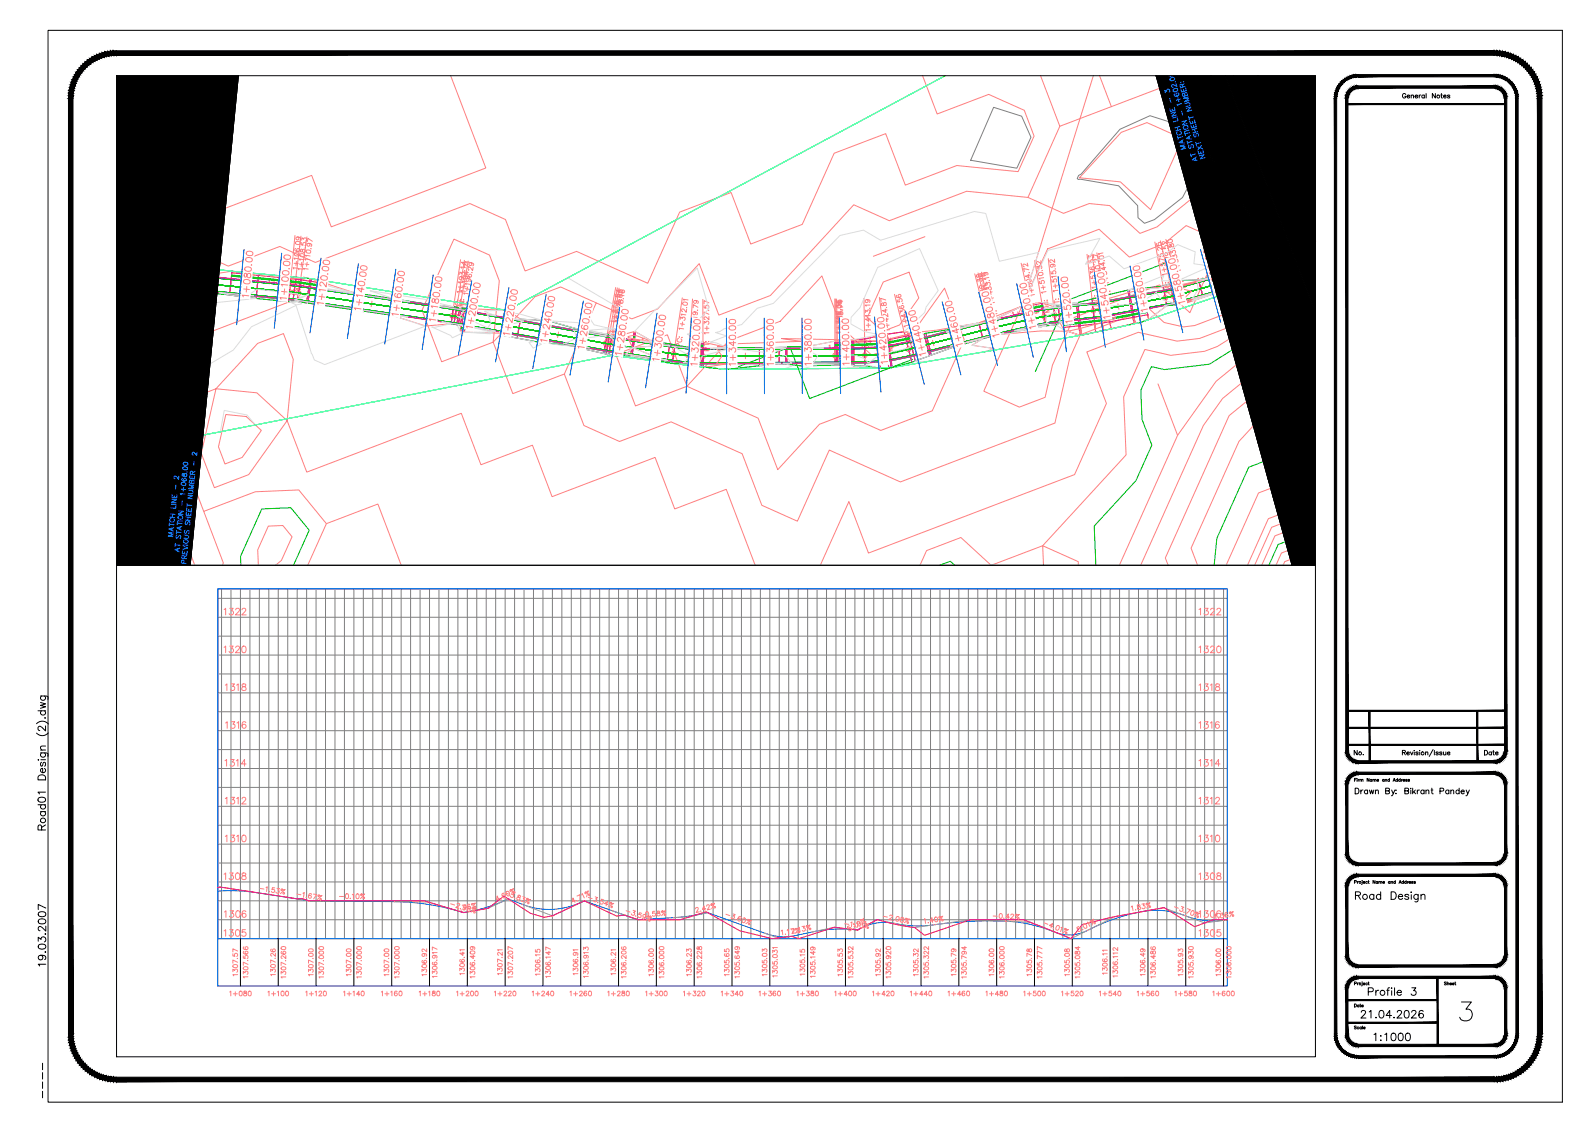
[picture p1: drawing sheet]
<svg xmlns="http://www.w3.org/2000/svg" width="841mm" height="594mm" viewBox="0 0 841 594" stroke-linecap="round" stroke-linejoin="round" font-family="sans-serif">
<defs><g id="words">
<text font-size="9.3" x="716" y="478">Road Design</text>
<g font-size="7.5">
<text x="25" y="512" transform="rotate(-90 25 512)">19.03.2007</text>
<text x="722" y="528">Profile 3</text>
<text x="719" y="540">21.04.2026</text>
<text x="726" y="552">1:1000</text>
</g>
<g font-size="5.7">
<text x="715" y="401">No.</text>
<text x="784" y="401">Date</text>
</g>
<text font-size="5.3" x="740" y="53">General Notes</text>
<g font-size="4.4">
<text x="763" y="522">Sheet</text>
<text x="715" y="534">Date</text>
</g>
<text font-size="2.6" x="23" y="582" transform="rotate(-90 23 582)">----</text>
</g></defs>
<!-- layer: 0 -->
<g fill="none" stroke="#808080" stroke-width=".53">
<path d="M115 312v185h534v-185M115 317h534M117 312v185M122 312v185M127 312v185M132 312v185M137 312v185M142 312v185M147 312v185M152 312v185M157 312v185M162 312v185"/>
<path d="M167 312v185M172 312v185M177 312v185M182 312v185M187 312v185M192 312v185M197 312v185M202 312v185M207 312v185M212 312v185M217 312v185M222 312v185"/>
<path d="M227 312v185M232 312v185M237 312v185M242 312v185M247 312v185M252 312v185M257 312v185M262 312v185M267 312v185M272 312v185M277 312v185M282 312v185"/>
<path d="M287 312v185M292 312v185M297 312v185M302 312v185M307 312v185M312 312v185M317 312v185M322 312v185M327 312v185M332 312v185M337 312v185M342 312v185"/>
<path d="M347 312v185M352 312v185M357 312v185M362 312v185M367 312v185M372 312v185M377 312v185M382 312v185M387 312v185M392 312v185M397 312v185M402 312v185"/>
<path d="M407 312v185M412 312v185M417 312v185M422 312v185M427 312v185M432 312v185M437 312v185M442 312v185M447 312v185M452 312v185M457 312v185M462 312v185"/>
<path d="M467 312v185M472 312v185M477 312v185M482 312v185M487 312v185M492 312v185M497 312v185M502 312v185M507 312v185M512 312v185M517 312v185M522 312v185"/>
<path d="M527 312v185M532 312v185M537 312v185M542 312v185M547 312v185M552 312v185M557 312v185M562 312v185M567 312v185M572 312v185M577 312v185M582 312v185"/>
<path d="M587 312v185M592 312v185M597 312v185M602 312v185M607 312v185M612 312v185M617 312v185M622 312v185M627 312v185M632 312v185M637 312v185M642 312v185"/>
<path d="M647 312v185M115 337h534M115 327h534M115 357h534M115 347h534M115 377h534M115 367h534M115 397h534M115 387h534M115 417h534M115 407h534M115 437h534"/>
<path d="M115 427h534M115 457h534M115 447h534M115 477h534M115 467h534M115 487h534"/>
</g>
<path d="M115 497v-185h534v185M115 497h534v25h-534z" fill="none" stroke="#00f" stroke-width=".53"/>
<g fill="none" stroke="#ff7f7f" stroke-width=".53">
<path d="M119 322v3M122 322h1l-1 1a1.2 1.2 0 0 1 1 2 1.2 1.2 0 0 1-2 0M125 323v-1h2l-2 3h2M128 323l1-1h1l-2 3h2M634 322h1v3M637 322h2l-1 1a1.2 1.2 0 0 1 1 2 1.2 1.2 0 0 1-2 0M640 323l1-1h1l-2 3h3M644 323v-1h2l-2 3h2M119 342v3M122 342h1l-1 1a1.2 1.2 0 0 1 1 2 1.2 1.2 0 0 1-2 0M125 343v-1h2l-2 3h2M128 342a1.6 1.6 0 0 1 2 2 1.6 1.6 0 0 1-2 1v-1z"/>
<path d="M634 342h1v3M637 342h2l-1 1a1.2 1.2 0 0 1 1 2 1.2 1.2 0 0 1-2 0M640 343l1-1h1l-2 3h3M644 342a1.6 1.6 0 0 1 2 2 1.6 1.6 0 0 1-2 1v-1zM119 362h1v3M122 362h2l-1 1a1.2 1.2 0 0 1 1 2 1.2 1.2 0 0 1-2 0M125 362h1v3M128 362v1l2 1a1.2 1.2 0 0 1-1 1 1.2 1.2 0 0 1-1-1l2-1v-1zM634 362h1v3M637 362h2l-1 1a1.2 1.2 0 0 1 1 2 1.2 1.2 0 0 1-2 0M640 362h1v3M643 362v1a1.4 1.4 0 0 1 2 0 1.4 1.4 0 0 1 0 2h-2v-1l2-1v-1z"/>
<path d="M119 382h1v3M122 382h2l-1 1a1.2 1.2 0 0 1 1 2 1.2 1.2 0 0 1-2 0M125 382h1v3M130 382a1.5 1.5 0 0 0-2 1 1.5 1.5 0 0 0 2 2 1.1 1.1 0 0 0-1-2 1.1 1.1 0 0 0-1 1M634 382h1v3M637 382h2l-1 1a1.2 1.2 0 0 1 1 2 1.2 1.2 0 0 1-2 0M640 382h1v3M645 382a1.5 1.5 0 0 0-2 1 1.5 1.5 0 0 0 2 2 1.1 1.1 0 0 0-1-2 1.1 1.1 0 0 0-1 1M119 402h1v3M122 402h2l-1 1a1.2 1.2 0 0 1 1 2 1.2 1.2 0 0 1-2 0M125 402h1v3M130 404h-2l1-2v3"/>
<path d="M634 402h1v3M637 402h2l-1 1a1.2 1.2 0 0 1 1 2 1.2 1.2 0 0 1-2 0M640 402h1v3M645 404h-2l2-2v3M119 422h1v3M122 422h2l-1 1a1.2 1.2 0 0 1 1 2 1.2 1.2 0 0 1-2 0M125 422h1v3M128 423l1-1h1l-2 3h2M634 422h1v3M637 422h2l-1 1a1.2 1.2 0 0 1 1 2 1.2 1.2 0 0 1-2 0M640 422h1v3M643 423l1-1h1l-2 3h2"/>
<path d="M119 442h1v3M122 442h2l-1 1a1.2 1.2 0 0 1 1 2 1.2 1.2 0 0 1-2 0M125 442h1v3M128 442a1.6 1.6 0 0 1 2 2 1.6 1.6 0 0 1-2 1v-1zM634 442h1v3M637 442h2l-1 1a1.2 1.2 0 0 1 1 2 1.2 1.2 0 0 1-2 0M640 442h1v3M643 442a1.6 1.6 0 0 1 2 2 1.6 1.6 0 0 1-2 1v-1zM119 462v3M122 462h1l-1 1a1.2 1.2 0 0 1 1 2 1.2 1.2 0 0 1-2 0M125 462a1.6 1.6 0 0 1 2 2 1.6 1.6 0 0 1-2 1v-1zM128 462v1l2 1a1.2 1.2 0 0 1-1 1 1.2 1.2 0 0 1-1-1l2-1v-1z"/>
<path d="M634 462h1v3M637 462h2l-1 1a1.2 1.2 0 0 1 1 2 1.2 1.2 0 0 1-2 0M641 462a1.6 1.6 0 0 1 2 2 1.6 1.6 0 0 1-2 1l-1-1zM644 462v1l2 1a1.1 1.1 0 0 1-1 1 1.1 1.1 0 0 1-1-1l2-1v-1zM119 492v3M119 482h1v3M122 492h1l-1 1a1.2 1.2 0 0 1 1 2 1.2 1.2 0 0 1-2 0M122 482h2l-1 1a1.2 1.2 0 0 1 0 2 1.2 1.2 0 0 1-2 0M125 492a1.6 1.6 0 0 1 2 2 1.6 1.6 0 0 1-2 1v-1zM125 482a1.6 1.6 0 0 1 2 2 1.6 1.6 0 0 1-2 1v-1zM130 492h-2v1a1.2 1.2 0 0 1 2 0 1.2 1.2 0 0 1 0 2 1.2 1.2 0 0 1-2 0M130 482a1.5 1.5 0 0 0-2 2 1.5 1.5 0 0 0 2 1 1.1 1.1 0 0 0-1-2 1.1 1.1 0 0 0-1 1"/>
<path d="M634 492h1v3M634 482h1v3M637 492h2l-1 1a1.2 1.2 0 0 1 1 2 1.2 1.2 0 0 1-2 0M637 482h2l-1 1a1.2 1.2 0 0 1 1 2 1.2 1.2 0 0 1-2 0M641 492a1.6 1.6 0 0 1 2 2 1.6 1.6 0 0 1-2 1l-1-1zM641 482a1.6 1.6 0 0 1 2 2 1.6 1.6 0 0 1-2 1l-1-1zM646 492h-2v1a1.2 1.2 0 0 1 2 0 1.2 1.2 0 0 1-1 2 1.2 1.2 0 0 1-1 0M646 482h-1a1.5 1.5 0 0 0-2 2 1.6 1.6 0 0 0 3 1 1.1 1.1 0 0 0-1-2 1.1 1.1 0 0 0-1 1"/>
</g>
<g fill="none" stroke="#000" stroke-width=".53">
<path d="M62 40h634v259h-634zM676 51l1 9-1-1-2 1zM676 51v19M676 73v17M666 99h.1M668 99v1M671 99v1M672 96h1v2M676 82l1 2v7l-1-1-2 1v-7zM676 99v1M682 96h1l-1 2h2M686 99v1h-20v-1h20"/>
<path d="M62 299h634v260h-634zM717 417h1a1.6 1.6 0 0 1 1 1 1.6 1.6 0 0 1-1 2h-1zM720 418v2M721 418l-1 1M723 418a1 1 0 0 0-1 0 1 1 0 0 0 0 2 1 1 0 0 0 1 0M723 418v2M724 418l1 2 1-2v2l1-2M728 419l1-1v2M728 418v2M733 418h2l-2-1v3h2v-1l-1-1M736 418l1 2 1-2M737 420l-1 1"/>
<path d="M738 418h.1M738 420h.1M743 418h2l-2-1v3h2v-1l-1-1M746 417h.1M746 418v2M747 417v3M748 419l1 1M749 418l-2 1M750 418v2M751 418l-1 1M753 418a1 1 0 0 0-1 0 1 1 0 0 0 0 2 1 1 0 0 0 1 0M753 418v2"/>
<path d="M754 419l2-1v2M754 418v2M757 418h1M757 417v2l1 1M762 419l1-1 1-1h-2v3M766 418a1 1 0 0 0-1 0 1 1 0 0 0 0 2 1 1 0 0 0 1 0M766 418v2M767 419l2-1v2M767 418v2M772 418a1 1 0 0 0-2 0 1 1 0 0 0 0 2 1 1 0 0 0 2 0M772 417v3M773 419h2a1.1 1.1 0 0 0-2-1 1 1 0 0 0 0 1 1 1 0 0 0 1 1h1"/>
<path d="M776 418v2l1-2M776 420l-1 1M127 497v25M147 497v25M167 497v25M187 497v25M207 497v25M227 497v25M247 497v25M267 497v25M287 497v25M307 497v25"/>
<path d="M327 497v25M347 497v25M367 497v25M387 497v25M407 497v25M427 497v25M447 497v25M467 497v25M487 497v25M507 497v25M527 497v25M547 497v25"/>
<path d="M567 497v25M587 497v25M607 497v25M627 497v25M647 497v25M773 530h5l-3 4a3 3 0 0 1 4 4 3 3 0 0 1-5 2h-1l-1-2"/>
<circle cx="676" cy="71" r="1.5"/>
<circle cx="666" cy="97" r=".9"/>
<circle cx="675" cy="97" r=".9"/>
<circle cx="676" cy="97" r=".9"/>
<circle cx="678" cy="97" r=".9"/>
<circle cx="685" cy="97" r=".9"/>
<circle cx="687" cy="97" r=".9"/>
<circle cx="689" cy="97" r=".9"/>
</g>
<!-- layer: C-ROAD-PROF-PROP -->
<path d="M115 471l16 1 33 5h45a159 159 0 0 1 37 6 100 100 0 0 0 23-7l7 2a42 42 0 0 0 33-1l28 10 24-2 13-2 31 11a29 29 0 0 0 14 1l10-2a105 105 0 0 1 25-1 31 31 0 0 1 25-3 86 86 0 0 0 25-1 115 115 0 0 1 50 4l3 1a21 21 0 0 0 19-1 76 76 0 0 1 38-10l7 1a57 57 0 0 0 24 4h4" fill="none" stroke="#007fff" stroke-width=".53"/>
<g fill="none" stroke="#989898" stroke-width=".53">
<path d="M116 469l-1 1M117 469h-1M117 469h.1M118 469v1M118 470h1M119 470h1M120 470h.1M121 470h.1M121 470h1M122 470h1M123 470h.1M124 470h.1"/>
<path d="M124 470l1 1M125 471h1M126 471h.1M127 471h.1M127 471h1M128 471h1M129 471h.1M130 471h.1M130 471h1M131 472h1M132 472h.1M133 472h.1"/>
<path d="M133 472h1M134 472h1M135 472h.1M136 472h.1M151 475h.1M152 475h.1M152 475h1M153 475h1M154 475h.1M155 475h.1M155 475h1M156 475h1"/>
<path d="M157 475v1M158 476h.1M158 476h1M159 476h1M160 476h.1M161 476h.1M161 476h1M162 476h1M163 476l1 1M209 477h.1M209 477h1M210 477h1"/>
<path d="M211 477h.1M212 477h.1M212 477h1M213 477h1M214 477h.1M215 477h.1M215 477h1M216 477h1M217 477h.1M218 477h.1M218 477h1M219 477h1"/>
<path d="M220 477h.1M221 477h.1M221 477h1M222 477h1M223 477h.1M224 477h.1M224 477h1M225 477h1M226 477h1M227 477l1 1M228 478h.1M229 478h.1"/>
<path d="M229 478h1M230 478h1M231 478v1M232 479h.1M232 479h1M233 479h.1M234 479h.1M234 480h1M235 480h1M236 480h.1M259 480h.1M260 480h.1"/>
<path d="M261 479h-1M261 479h.1M262 479h.1M263 478l-1 1M263 478h.1M264 478h.1M265 477l-1 1M266 477h-1M266 477h.1M267 476l-1 1M268 476h-1M269 476h-1"/>
<path d="M276 478l1 1M277 479h.1M278 479h.1M278 479h1M279 479l1 1M280 480h.1M280 480h1M302 480h.1M303 479l-1 1M303 479h.1M304 479h.1M305 479h-1"/>
<path d="M306 478h-1M306 478h.1M307 478h-1M308 477h-1M309 477h-1M309 477h.1M310 477h.1M237 480h.1M237 480l1 1M238 481h.1M239 481h.1M239 481h1"/>
<path d="M240 481h1M241 481v1M242 482h.1M242 482h1M243 482h.1M244 482l1 1M245 483h.1M246 483h.1M249 482h-1M249 482h.1M250 482h.1M251 482h-1"/>
<path d="M252 482h-1M252 481v1M253 481h.1M254 481h-1M255 481h-1M255 481h.1M256 481h.1M257 481h-1M257 481h.1M259 480l-1 1M281 480h1M282 481h.1"/>
<path d="M283 481h.1M283 481h1M284 481v1M285 482h.1M285 482h1M286 482h1M287 482v1M287 483h1M288 483h1M289 483h.1M290 483v1M290 484h1"/>
<path d="M291 484h.1M292 484h1M293 484h.1M294 484h.1M295 483l-1 1M295 483h.1M296 483h.1M297 482l-1 1M297 482h.1M298 482h.1M299 481l-1 1M299 481h.1"/>
<path d="M300 481h.1M301 480l-1 1M301 480h.1M324 482h.1M324 482h1M325 482h1M326 482v1M326 483h1M327 483h1M328 483h.1M329 483v1M329 484h1"/>
<path d="M330 484h1M331 484h.1M332 485h.1M332 485h1M333 485h.1M334 485h.1M334 486h1M335 486h1M336 486h.1M337 486l1 1M357 485h-1M358 485h-1"/>
<path d="M358 485h.1M359 485h.1M360 485h-1M361 485h-1M361 485h.1M362 485h.1M363 485h-1M364 485h-1M364 485h.1M366 485h-1M366 485h.1M367 484v1"/>
<path d="M368 484h-1M369 484h-1M369 484h.1M370 484h-1M371 484h-1M371 483v1M372 483h.1M373 483h-1M375 483h-2M405 494h.1M405 494h1M406 494h1"/>
<path d="M407 494v1M407 495h1M408 495h1M409 495h.1M410 495v1M410 496h1M411 496h1M413 496h-1M413 496h.1M414 496h.1M415 496h-1M416 496h-1"/>
<path d="M416 496h.1M417 496h.1M418 495l-1 1M419 495h-1M430 493h-1M431 493h-1M432 493h-1M432 492v1M433 492h.1M434 492h-1M434 492h.1M435 492h.1"/>
<path d="M436 492h-1M437 492h-1M437 491h.1M438 491h.1M439 491h-1M440 491h-1M440 491h.1M442 491h-1M442 491h.1M443 491h.1M443 491h1M444 491h1"/>
<path d="M445 491h.1M446 491h.1M446 491h1M447 491h1M448 491h.1M449 491h.1M449 492h1M450 492h1M451 492h.1M452 492h.1M454 492h-2M455 491h.1"/>
<path d="M456 491h.1M457 490h-1M457 490h.1M458 490h.1M459 489h-1M459 489h.1M460 489h.1M461 488h-1M461 488h.1M462 487v1M463 487h-1M463 487h.1"/>
<path d="M464 487h.1M465 487h.1M465 487h1M466 487h1M467 487h.1M468 487h.1M468 487l1 1M469 488h1M470 488h.1M470 488h1M471 488h1M472 488h.1"/>
<path d="M473 488v1M474 489h.1M474 489h1M475 489h1M476 489h.1M477 489h.1M477 489h1M478 490h1M479 490h.1M480 490h.1M480 490h1M481 490h1"/>
<path d="M482 490h.1M483 490v1M483 491h1M485 491h-1M486 490h-1M486 490h.1M487 490h.1M488 490h-1M489 490h-1M489 490h.1M490 490h.1M491 490h-1"/>
<path d="M492 490h-1M492 489v1M493 489h.1M494 489h-1M495 489h.1M496 489h.1M497 489h-1M498 489h-1M498 489h.1M499 489h.1M500 488l-1 1M500 488h.1"/>
<path d="M501 488h.1M502 488h-1M503 488h-1M503 488h.1M504 488h.1M505 488h-1M506 488h-1M506 488h.1M507 487h.1M508 487h-1M509 487h-1M509 487h.1"/>
<path d="M510 487h.1M511 487h-1M512 487h-1M512 487h.1M514 487h-1M514 487h1M515 487h.1M516 487h.1M516 487h1M517 487h1M518 487h.1M519 487h.1"/>
<path d="M519 487h1M520 487h1M521 487h.1M522 487h.1M522 487h1M523 487h1M524 487h.1M525 487h.1M525 487h1M526 487h1M527 487h.1M528 487h.1"/>
<path d="M528 487h1M529 487h1M530 487h.1M531 487h.1M531 487h1M532 487h1M533 487h1M534 487h.1M535 487h.1M535 487l1 1M536 488h1M537 488h.1"/>
<path d="M538 488h.1M538 488h1M539 488h1M540 488h.1M541 488h.1M541 488h1M542 488h1M543 488h.1M544 488h.1M544 488h1M546 488h.1M546 488l1 1"/>
<path d="M547 489h.1M548 489h.1M548 489h1M549 490h1M550 490h.1M551 490h.1M551 490l1 1M552 491h.1M553 491h.1M553 491h1M554 492h.1M555 492h.1"/>
<path d="M555 492h1M556 492l1 1M557 493h.1M558 493h.1M558 493l1 1M559 494h1M560 494h.1M561 494h.1M561 494l1 1M562 495h.1M563 495h.1M563 495h1"/>
<path d="M564 496h.1M565 496h.1M565 496h1M566 496h1M567 496h.1M568 496h.1M569 495l-1 1M569 495h.1M570 495h.1M571 494l-1 1M571 494h.1M572 494h.1"/>
<path d="M573 493l-1 1M573 493h.1M574 493h.1M575 492l-1 1M575 492h.1M576 492h.1M577 491h.1M578 491h-1M578 491h.1M579 490h.1M580 490h-1M580 490h.1"/>
<path d="M581 489h.1M582 489h-1M582 489h.1M583 488h.1M584 488h-1M584 488h.1M585 487h.1M586 487h-1M586 487h.1M587 486h.1M588 486h-1M589 486h-1"/>
<path d="M589 485h.1M590 485h-1M591 485h.1M592 485h-1M593 484h-1M593 484h.1M594 484h.1M595 484h-1M596 484h-1M596 484h.1M597 484h.1M598 483l-1 1"/>
<path d="M598 483h.1M599 483h.1M600 483h-1M601 483h-1M601 483h.1M602 483h.1M603 482l-1 1M604 482h-1M605 482h-1M605 482h.1M606 482h.1M607 482h-1"/>
<path d="M607 482h.1M608 481v1M609 481h-1M610 481h-1M610 481h.1M611 481h.1M612 481h-1M613 481h-1M613 481h.1M614 480v1M615 480h-1M615 480h1"/>
<path d="M616 480l1 1M617 481h.1M618 481h.1M618 481h1M619 482h.1M620 482h.1M620 482h1M621 482h1M622 483h.1M623 483h.1M623 483h1M624 483v1"/>
<path d="M625 484h.1M625 484h1M626 484h1M627 485h.1M628 485h.1M628 485h1M629 485h1M630 486h.1M630 486h1M631 486h1M632 486h.1M633 487h.1"/>
<path d="M633 487h1M634 487h.1M635 487v1M635 488h1M636 488h1M637 488h1M638 488h.1M639 488h.1M640 488h-1M641 488h-1M641 488h.1M642 488h.1"/>
<path d="M643 487l-1 1M644 487h-1M644 487h.1M645 487h.1M646 487h-1M647 487h-1M647 487h.1M649 487h-1M649 487h.1"/>
</g>
<g fill="none" stroke="#ff7f7f" stroke-width=".53">
<path d="M116 469h.1M157 475h.1M157 476h.1M163 477h.1M226 477h.1M269 476h.1M309 477h.1M245 483h.1M258 480h.1M292 484h.1M330 484h.1M337 487h.1"/>
<path d="M365 485h.1M374 483h.1M412 496h.1M419 495h.1M441 491h.1M453 492h.1M464 487h.1M484 491h.1M513 487h.1M545 488h.1M567 497h.1M590 485h.1"/>
<path d="M615 480h.1M637 488h.1"/>
<circle cx="136" cy="472" r=".1"/>
<circle cx="151" cy="475" r=".1"/>
<circle cx="163" cy="476" r=".1"/>
<circle cx="164" cy="477" r=".1"/>
<circle cx="209" cy="477" r=".1"/>
<circle cx="268" cy="476" r=".1"/>
<circle cx="269" cy="476" r=".1"/>
<circle cx="276" cy="478" r=".1"/>
<circle cx="308" cy="477" r=".1"/>
<circle cx="310" cy="477" r=".1"/>
<circle cx="244" cy="482" r=".1"/>
<circle cx="246" cy="483" r=".1"/>
<circle cx="248" cy="482" r=".1"/>
<circle cx="324" cy="482" r=".1"/>
<circle cx="337" cy="486" r=".1"/>
<circle cx="338" cy="487" r=".1"/>
<circle cx="356" cy="485" r=".1"/>
<circle cx="374" cy="483" r=".1"/>
<circle cx="375" cy="483" r=".1"/>
<circle cx="405" cy="494" r=".1"/>
<circle cx="418" cy="495" r=".1"/>
<circle cx="419" cy="495" r=".1"/>
<circle cx="430" cy="493" r=".1"/>
<circle cx="453" cy="492" r=".1"/>
<circle cx="454" cy="492" r=".1"/>
<circle cx="455" cy="491" r=".1"/>
<circle cx="473" cy="488" r=".1"/>
<circle cx="474" cy="489" r=".1"/>
<circle cx="494" cy="489" r=".1"/>
<circle cx="495" cy="489" r=".1"/>
<circle cx="532" cy="487" r=".1"/>
<circle cx="557" cy="493" r=".1"/>
<circle cx="558" cy="493" r=".1"/>
<circle cx="575" cy="492" r=".1"/>
<circle cx="576" cy="492" r=".1"/>
<circle cx="604" cy="482" r=".1"/>
<circle cx="627" cy="484" r=".1"/>
<circle cx="627" cy="485" r=".1"/>
<circle cx="647" cy="487" r=".1"/>
<circle cx="648" cy="487" r=".1"/>
</g>
<!-- layer: C-ROAD-PROF -->
<g fill="none" stroke="#f00" stroke-width=".53">
<path d="M115 469v1M116 469h.1M116 469h1M117 469h1M118 469v1M119 470h.1M119 470h1M120 470h1M121 470h.1M122 470h.1M122 470h1M123 470h1"/>
<path d="M124 470h.1M125 470v1M125 471h1M126 471h1M127 471h.1M128 471h.1M128 471h1M129 471h1M130 471h.1M131 471h.1M131 472h1M132 472h1"/>
<path d="M133 472h.1M134 472h.1M134 472h1M135 472h.1M136 472h.1M136 472h1M137 472l1 1M138 473h.1M139 473h.1M139 473h1M140 473h1M141 473h.1"/>
<path d="M142 473h.1M142 473h1M143 473h1M144 473v1M145 474h.1M145 474h1M146 474h1M147 474h.1M148 474h.1M148 474h1M149 474h1M150 474h.1"/>
<path d="M151 474v1M151 475h1M152 475h1M153 475h.1M154 475h.1M154 475h1M155 475h.1M156 475h.1M156 475h1M157 476h1M158 475v1M159 475h.1"/>
<path d="M159 475h1M160 475l1 1M161 476h.1M162 476h.1M162 476h1M163 476v1M164 477h.1M164 477h1M165 477h1M166 477h.1M167 477h.1M167 477h1"/>
<path d="M168 477h1M169 477h.1M170 477h.1M170 477h1M171 477h1M172 477h.1M173 477h.1M173 477h1M174 477h1M175 477h.1M176 477h.1M176 477h1"/>
<path d="M177 477h1M178 477h.1M179 477h.1M180 477h.1M180 477h1M181 477h.1M182 477h.1M182 477h1M183 477h1M184 477h.1M185 477h.1M185 477h1"/>
<path d="M186 477h1M187 477h1M188 477h.1M188 477h1M189 477h1M190 477h.1M191 477h.1M192 477h.1M192 477h1M193 477h.1M194 477h.1M194 477h1"/>
<path d="M195 477h1M196 477h.1M197 477h.1M197 477h1M198 477h1M199 477h.1M200 477h.1M200 477h1M201 477h1M202 477h.1M203 477h.1M203 477h1"/>
<path d="M204 477h1M205 477h.1M206 477h.1M206 477h1M207 477h1M208 477h.1M209 477h.1M209 477h1M210 477h1M211 477h.1M212 477h.1M212 477h1"/>
<path d="M213 477h1M214 477h.1M215 477h.1M215 477h1M216 477h1M217 477h.1M218 477h.1M218 477h1M219 477h1M220 477h1M221 477h.1M221 477h1"/>
<path d="M222 477h1M223 477h.1M224 477h.1M224 477h1M225 477h1M226 477h.1M227 477h.1M227 477l1 1M228 478h1M229 478h.1M230 478h.1M230 478h1"/>
<path d="M231 479h.1M232 479h.1M232 479h1M233 479h1M234 479v1M235 480h.1M235 480h1M259 480h.1M260 479l-1 1M260 479h.1M261 479h-1M261 478h.1"/>
<path d="M262 478h.1M262 477h.1M263 477h.1M264 476l-1 1M265 475l-1 1M265 475h.1M266 474v1M267 474h-1M267 474v1M268 475h.1M268 475h1M269 476h.1"/>
<path d="M269 476h1M270 476v1M271 477h.1M271 477h1M272 478h.1M273 478h.1M273 478l1 1M274 479h.1M274 479h1M275 480h.1M276 480h.1M302 480h.1"/>
<path d="M303 479v1M304 479h-1M304 479h.1M305 478v1M306 478h-1M306 478h.1M307 477v1M308 477h-1M308 477h.1M309 477h.1M309 477h1M310 477h.1"/>
<path d="M311 477v1M311 478h1M312 478h1M313 478v1M313 479h1M314 479h1M315 479h.1M315 480h1M316 480h1M236 480h.1M237 480h.1M237 480l1 1"/>
<path d="M238 481h1M239 481h.1M240 481h.1M240 481h1M241 482h.1M242 482h.1M242 482h1M243 482h1M244 482v1M245 483h.1M246 483h-1M247 483h-1"/>
<path d="M247 482v1M248 482h.1M249 482h-1M250 482h-1M250 482h.1M251 482h-1M252 482h-1M252 482h.1M253 481h.1M254 481h-1M255 481h-1M255 481h.1"/>
<path d="M256 481h.1M257 481h-1M258 481h-1M258 480v1M276 480l1 1M277 481h.1M278 481h.1M278 482h1M279 482h.1M279 482l1 1M280 483h1M281 483h.1"/>
<path d="M281 483l1 1M282 484h1M283 484h.1M284 484h.1M284 484h1M285 484l1 1M286 485h.1M287 485h.1M287 485h1M288 485h.1M289 485h.1M290 485h-1"/>
<path d="M291 485h-1M291 485h.1M292 485h.1M293 484h-1M294 484h-1M294 484h.1M295 483h-1M296 483h-1M296 483h.1M297 482h-1M298 482h-1M298 482h.1"/>
<path d="M299 481l-1 1M300 481h-1M300 481h.1M301 480v1M302 480h-1M317 480h.1M317 481h1M318 481h1M319 481h.1M320 481v1M320 482h1M321 482h.1"/>
<path d="M322 482v1M322 483h1M323 483h.1M324 483v1M324 484h1M325 484h.1M326 484v1M327 485h-1M328 484l-1 1M328 484h.1M329 484h.1M330 484h-1"/>
<path d="M330 484h1M331 484h.1M331 484l1 1M332 485h1M333 485h.1M334 485h.1M334 485l1 1M335 486h.1M336 486h.1M336 486h1M337 486l1 1M338 487h.1"/>
<path d="M339 487h.1M339 487h1M340 487h1M341 487h.1M342 487h.1M342 487h1M343 487h1M344 487h.1M345 487h.1M345 487h1M346 487h1M347 487h.1"/>
<path d="M348 487h.1M348 487h1M349 487h1M350 487h.1M351 487h.1M351 487h1M352 487h1M353 487h.1M354 487h.1M354 487h1M355 487h1M356 487h.1"/>
<path d="M357 487h.1M357 487h1M358 487h1M359 487h.1M360 486v1M361 486h-1M362 486h-1M362 486h.1M363 486h.1M364 485h-1M364 485h.1M365 485h.1"/>
<path d="M366 485h-1M367 484l-1 1M367 484h.1M368 484h.1M369 484h-1M369 484h.1M370 483v1M371 483h-1M372 483h-1M372 483h.1M373 482v1M373 482h1"/>
<path d="M374 483h.1M375 483h.1M375 483l1 1M376 484h.1M377 484h.1M377 484l1 1M378 485h.1M378 485h1M379 486h1M380 486h.1M380 486l1 1M381 487h1"/>
<path d="M382 487h.1M382 487l1 1M383 488h1M384 488h.1M384 488l1 1M385 489h.1M386 489h.1M386 490h1M387 490h.1M388 490v1M388 491h1M389 491h.1"/>
<path d="M390 491v1M390 492h1M391 492h.1M392 492v1M392 493h1M393 493h1M394 493h.1M394 493h1M395 493h1M396 494h.1M397 494h.1M397 494h1"/>
<path d="M398 494h1M399 494h.1M400 494v1M400 495h1M401 495h1M402 495h.1M403 495h.1M403 495h1M404 495v1M405 496h.1M405 496h1M406 496h1"/>
<path d="M407 496h.1M408 496h.1M409 497h-1M410 496h-1M410 496h.1M411 496h.1M412 496h-1M413 496h-1M413 496h.1M414 496h.1M415 496h-1M416 496h-1"/>
<path d="M416 496h.1M417 496h.1M418 495h-1M419 495h-1M419 495h.1M419 496h1M420 496h1M421 496h.1M422 496h.1M423 496h-1M424 496h-1M424 496h.1"/>
<path d="M425 496h-1M426 496h-1M426 495h.1M427 495h.1M428 495h-1M429 495h-1M429 494v1M430 494h-1M431 494h-1M431 494h.1M432 493v1M433 493h-1"/>
<path d="M434 493h-1M434 493h.1M435 493h-1M436 492l-1 1M436 492h.1M437 492h.1M438 492h-1M439 491l-1 1M439 491h.1M440 491h-1M441 491h-1M441 491h.1"/>
<path d="M442 491h.1M442 491h1M443 491h1M444 491h.1M445 491h.1M445 491h1M446 491h1M447 491h.1M448 491h.1M448 491h1M449 491l1 1M450 492h.1"/>
<path d="M451 492h.1M451 492h1M452 492h1M453 492h.1M454 492h.1M455 491l-1 1M455 491h.1M456 491h.1M457 490l-1 1M457 490h.1M458 490h.1M459 489l-1 1"/>
<path d="M459 489h.1M460 489h.1M461 488l-1 1M461 488h.1M462 488h.1M463 487h-1M463 487h.1M464 487h-1M464 486l1 1M465 487h.1M466 487h.1M466 487h1"/>
<path d="M467 487h1M468 488h.1M468 488h1M469 488h1M470 488h.1M471 488h.1M471 488l1 1M472 489h1M473 489h.1M474 489h.1M474 489h1M475 489h1"/>
<path d="M476 489v1M477 490h.1M477 490h1M478 490h.1M479 490h.1M479 490h1M480 490h1M481 490h.1M482 490h.1M482 491h1M483 491h1M484 491h.1"/>
<path d="M485 491v1M485 492h.1M486 492h.1M486 493h1M487 493h.1M487 494h1M488 494h.1M489 494v1M490 495h-1M490 494h.1M491 494h.1M492 494h-1"/>
<path d="M493 494h-1M493 493v1M494 493h-1M495 493h-1M495 493h.1M496 492v1M497 492h-1M498 492h-1M498 492h.1M499 491l-1 1M500 491h-1M500 491h.1"/>
<path d="M501 491h.1M502 490l-1 1M502 490h.1M503 490h.1M504 490h-1M505 490h-1M505 489h.1M506 489h.1M507 489h-1M507 489h.1M508 488h.1M509 488h-1"/>
<path d="M510 488h-1M510 488h.1M511 487h.1M512 487h-1M512 487h.1M513 487h.1M513 487h1M514 487h1M515 487h.1M516 487h.1M516 487h1M517 487h1"/>
<path d="M518 487h.1M519 487h.1M519 487h1M520 487h1M521 487h.1M522 487h.1M522 487h1M523 487h1M524 487h.1M525 487h.1M525 487h1M526 487h1"/>
<path d="M527 487h.1M528 487h.1M528 487h1M529 487h1M530 487h.1M531 487h.1M531 487h1M532 487h1M533 487h.1M534 487h.1M534 487h1M535 487h1"/>
<path d="M536 487h.1M537 487h.1M537 487h1M538 487h1M539 487h.1M540 487h.1M540 487h1M541 487h1M542 487h.1M543 487h.1M543 487h1M544 488h.1"/>
<path d="M545 488h.1M545 488h1M546 488l1 1M547 489h.1M547 489h1M548 489h1M549 489v1M550 490h.1M550 490h1M551 490h.1M552 490v1M552 491h1"/>
<path d="M553 491h.1M554 491v1M554 492h1M555 492h1M556 492h.1M557 492v1M557 493h1M558 493h.1M559 493h.1M559 494h1M560 494h.1M561 494h.1"/>
<path d="M561 494l1 1M562 495h1M563 495h.1M563 495h1M564 496h1M565 496h.1M566 496h.1M567 496h-1M567 496h.1M568 495l-1 1M568 495h.1M569 494h-1"/>
<path d="M569 493v1M569 493h.1M570 492v1M570 492h.1M571 491v1M571 491h.1M572 490h-1M572 489v1M573 489h-1M574 489h-1M574 489h.1M575 489h.1"/>
<path d="M576 488h-1M577 488h-1M577 488h.1M578 488h-1M579 488h-1M579 487h.1M580 487h.1M581 487h-1M582 487h-1M582 487h.1M583 486v1M584 486h-1"/>
<path d="M585 486h-1M585 486h.1M586 486h-1M587 486h-1M587 485h.1M588 485h.1M589 485h-1M590 485h-1M590 485h.1M591 485h.1M592 485h-1M593 484h-1"/>
<path d="M593 484h.1M594 484h.1M595 484h-1M596 484h-1M596 484h.1M597 484h.1M598 483l-1 1M598 483h.1M599 483h.1M600 483h-1M601 483h-1M601 483h.1"/>
<path d="M602 483h.1M603 482l-1 1M604 482h-1M604 482h.1M605 482h.1M606 482h-1M607 482h-1M607 482h.1M608 482h.1M609 481h-1M610 481h-1M610 481h.1"/>
<path d="M611 481h.1M612 481h-1M613 481h-1M613 481h.1M614 480l-1 1M615 480h-1M615 480h.1M616 480h.1M616 481h1M617 481h.1M618 481v1M618 482h1"/>
<path d="M619 482h.1M620 482v1M620 483h1M621 483v1M621 484h1M622 484h1M623 484v1M623 485h1M624 485v1M625 486h.1M625 486h1M626 486v1"/>
<path d="M627 487h.1M627 487l1 1M628 488h.1M628 488h1M629 488v1M630 489h.1M630 489l1 1M631 490h.1M632 490h.1M633 490h-1M633 490h.1M634 489v1"/>
<path d="M635 489h-1M636 489h-1M636 489h.1M637 488l-1 1M638 488h-1M638 488h.1M639 488h.1M640 487h-1M640 487h.1M641 487h.1M642 487h-1M642 487h1"/>
<path d="M643 487h.1M644 487h.1M644 487h1M645 487h1M646 487h.1M647 487h.1M647 487h1M648 487h1M649 487h.1"/>
</g>
<!-- layer: C-ROAD-PROF-TEXT -->
<g fill="none" stroke="#ff7f7f" stroke-width=".53">
<path d="M137 470h3M141 469v3M142 472h1M145 470h-1v1a.9 .9 0 0 1 1 0 .9 .9 0 0 1 0 1 .9 .9 0 0 1-1 0M147 470h1l-1 1a.9 .9 0 0 1 0 1 .9 .9 0 0 1-1 0M149 470v1v-1l2 1-3 2M150 472h1l-1 1zM157 473h2M160 473l1-1v3M162 475h.1M165 473a1.1 1.1 0 0 0-2 1 1.1 1.1 0 0 0 2 1 .8 .8 0 0 0-1-1 .8 .8 0 0 0-1 0M166 473h1l-1 3"/>
<path d="M169 473v1h-1v-1l2 1-2 2M169 475h1v1h-1zM180 474h2M185 475h.1M186 473h1v2M191 473h1l-1 1v-1h2l-2 2M238 478l2 1M241 480l1-1v3M242 478l1 1-2 1 2 1M245 479h1l-1 2M247 480a1 1 0 0 1-2 0 .8 .8 0 0 1 0-1 1 1 0 0 1 2 0l-1 2h-1M248 480a1.1 1.1 0 0 1 1 1 1.1 1.1 0 0 1-1 1h-1v-1l2-1z"/>
<path d="M248 479v-1a1.1 1.1 0 0 0-1 2 1.1 1.1 0 0 0 2 0 .8 .8 0 0 0-1-1 .8 .8 0 0 0-1 1M250 478v1v-1h1l-1 3M251 480h1h-1zM264 475l-1 1v-2l1 2M265 475v1M267 473h-1a1.1 1.1 0 0 0 0 1 1.1 1.1 0 0 0 1 0 .8 .8 0 0 0 0-1 .8 .8 0 0 0-1 1M267 472l2 1M270 471h1l-1 1v-1l2-1-1 3M271 472l1 1h-1a1 1 0 0 1 0 2 .8 .8 0 0 1-1-1M272 475h.1M274 474a1 1 0 0 1 1 1 1 1 0 0 1 0 1h-2a1.2 1.2 0 0 1 1-2 1.2 1.2 0 0 1 1 0zM277 474l1 1h-1a1 1 0 0 1 0 2 .8 .8 0 0 1-1-1"/>
<path d="M279 477h1v1h-1zM279 475v1h-1l1-1 2 1-3 1M304 476l-1 1v-2l1 2M305 477h.1M305 474l2-1v3M308 473l1 2M310 472v1v-1l1-1-1 3M311 475h2M315 474l1 1-1 1a.8 .8 0 0 1 0 1 .8 .8 0 0 1-1-1M316 477v1M319 476h-1v1a.9 .9 0 0 1 1 0 .9 .9 0 0 1-1 1 .9 .9 0 0 1-1-1M321 479l-1-1 1-1v2"/>
<path d="M323 477v1v-1l2 1-3 2M323 480h1h-1zM374 479h1l-1 2h2M376 478l1 1h-1v-1h2l-2 3M598 480l1-1v3M602 479v1a1 1 0 0 1 1 0 1 1 0 0 1 0 1h-1a1.2 1.2 0 0 1 0-1 1.2 1.2 0 0 1 1-1zM604 478h1v1a.8 .8 0 0 1 1 1 1 1 0 0 1-2 0M607 478l-1 1v-1h2l-1 2M621 480h2M625 480h1l-1 1a.8 .8 0 0 1 0 1 .8 .8 0 0 1-1-1M244 481h.1M250 480l1 1h-1v-1l2 1-3 1"/>
<path d="M331 482l2 1M335 482h1l-1 1a.8 .8 0 0 1 0 1 .8 .8 0 0 1-1-1M336 485h.1M339 483h-1v1a.9 .9 0 0 1 1 0 .9 .9 0 0 1-1 1 .9 .9 0 0 1-1 0M342 485a1 1 0 0 1-2 0 .8 .8 0 0 1 0-1 1 1 0 0 1 2 0l-1 2h-1M343 485v-1l2 1-3 2M343 487h1h-1zM344 485h.1M346 482h-1v1a1 1 0 0 1 2 0 1.1 1.1 0 0 1-1 2 .9 .9 0 0 1-1-1M348 482v1l1 1a.8 .8 0 0 1-1 1 .8 .8 0 0 1 0-1l1-1v-1zM350 482h1l-1 1v-1h2l-2 2M351 484l1-1v1z"/>
<path d="M368 481l1-1v1l-1 2 2-1M371 482h.1M373 481h-1v-2l1 3M384 484h2M388 483l1 1-1 1a.8 .8 0 0 1 0 1 .8 .8 0 0 1-1-1M389 486v1M392 485a1.1 1.1 0 0 0-2 1 1.1 1.1 0 0 0 1 1 .8 .8 0 0 0 0-1 .8 .8 0 0 0-1 0M396 486v1h-1l1-1 1 1-2 2M413 493l1-1v2M415 494h1M416 492h1v2M418 491h2l-1 3"/>
<path d="M419 492l1-1v1l-1 2h2M421 491v1v-1h2l-2 3M421 493h1M422 491l1-1v3M424 490h1v1a.8 .8 0 0 1 1 1 1 1 0 0 1-2 0M427 490l1-1-1 3M428 491h1v1h-1zM447 489h2M449 490h-1l1 1a.9 .9 0 0 1 1 0 .9 .9 0 0 1 0 1 .9 .9 0 0 1-1 0M450 488h1l-1 2M451 491h.1M451 489l1-1 1 3"/>
<path d="M452 490h.1M453 488h1l-1 3M455 488a.8 .8 0 0 1-1 1 .8 .8 0 0 1-1-1 .8 .8 0 0 1 1-1l1 2-1 1M455 488h2l-1 1a1 1 0 0 1 0 2 .8 .8 0 0 1-1-1M456 486v1h-1l2-1-1 3M458 489h2l-3 2M467 485h2M471 485l1-1v1l-2 1 2 1M473 487h.1M477 485v1a1 1 0 0 1 1 1 1 1 0 0 1-1 1h-1a1.2 1.2 0 0 1 1-2 1.2 1.2 0 0 1 1 0zM479 486v1v-1h2l-3 2M480 488h1h-1z"/>
<path d="M489 487v-1l1 2M491 488h.1M494 487h-2l1-2v3M497 485v1v-1h2l-2 2M525 485h3M531 486h.1M534 485h-2l1-2v3M535 484h1l-2 2h2M538 484h-1h2l-2 2M552 488l2 1M557 490h-2l2-2-1 3M557 491h.1"/>
<path d="M561 491l1-1-1 3M564 491v1h-1v-1l2 1-3 1M571 490l-1 1v1a.9 .9 0 0 1 1-1 .9 .9 0 0 1 1 1 1.1 1.1 0 0 1-2 1M573 492h.1M575 488l1 2M577 487v1v-1l1-1v3M601 481h.1M626 482v1M628 481h2l-2 2M633 485h1h-1zM633 483v-1l2 1-3 2M642 484h1v2"/>
<path d="M645 486h.1M646 483h1l-1 1a.8 .8 0 0 1 1 1 .8 .8 0 0 1-1 0M649 483a1.1 1.1 0 0 0-1 1 1.1 1.1 0 0 0 1 1 .8 .8 0 0 0 0-1 .8 .8 0 0 0-1 1M651 482v1v-1h1l-1 3M123 514v-1h1a.8 .8 0 0 1 1 0 .8 .8 0 0 1 0 1M123 505v1h1a.9 .9 0 0 1 0-1 1 1 0 0 1 2 0 .9 .9 0 0 1-1 1M126 507h-1M126 516h-3h1M126 509l-3-1v2M126 503l-3-1v2M129 515v-1l1 1a.8 .8 0 0 1 1-1 .8 .8 0 0 1 0 1M129 506v1h1a.9 .9 0 0 1 0-1 .9 .9 0 0 1 1 0 .9 .9 0 0 1 0 1"/>
<path d="M129 503a1.1 1.1 0 0 0 1 2 1.1 1.1 0 0 0 1-2 .8 .8 0 0 0-1 1 .8 .8 0 0 0 0 1M129 501a1.1 1.1 0 0 0 1 1 1.1 1.1 0 0 0 1-1 .8 .8 0 0 0-1 0 .8 .8 0 0 0 0 1M131 508h.1M131 517h-2M131 510l-2-1v2M143 514v-1h1a.8 .8 0 0 1 1 0 .8 .8 0 0 1 0 1M144 502h-1a1.1 1.1 0 0 0 1 2 1.1 1.1 0 0 0 1-2 .8 .8 0 0 0-1 0 1.1 1.1 0 0 0 1 2M146 507h-1M146 516h-3h1M146 509l-3-1v1M146 504v2l-2-2-1 1 1 1M149 515v-1l1 1a.8 .8 0 0 1 1-1 .8 .8 0 0 1 0 1"/>
<path d="M149 503a1.1 1.1 0 0 0 1 2 1.1 1.1 0 0 0 1-2 .8 .8 0 0 0-1 1 .8 .8 0 0 0 0 1M151 508h.1M151 517h-2M151 510l-2-1v2M151 505v2l-2-1v1M163 514v-1h1a.8 .8 0 0 1 1 0 .8 .8 0 0 1 0 1M166 507h-1M166 516h-3h1M166 509l-3-1v2M169 515v-1l1 1a.8 .8 0 0 1 1-1 .8 .8 0 0 1 0 1M171 508h.1M171 517h-2"/>
<path d="M171 510l-2-1v2M183 514v-1h1a.8 .8 0 0 1 1 0 .8 .8 0 0 1 0 1M186 507h-1M186 516h-3h1M186 509l-3-1v2M189 515v-1l1 1a.8 .8 0 0 1 1-1 .8 .8 0 0 1 0 1M191 508h.1M191 517h-2M191 510l-2-1v2M203 514v-1h1a.8 .8 0 0 1 1 0 .8 .8 0 0 1 0 1M206 507h-1M206 516h-3h1"/>
<path d="M206 509l-3-1v2M209 515v-1l1 1a.8 .8 0 0 1 1-1 .8 .8 0 0 1 0 1M211 508h.1M211 517h-2M211 510l-2-1v2M223 514v-1h1a.8 .8 0 0 1 1 0 .8 .8 0 0 1 0 1M224 508h-1a1.1 1.1 0 0 0 1 2 1.4 1.4 0 0 0 2-2 1 1 0 0 0-2 0 1.1 1.1 0 0 0 1 2M224 504a1.1 1.1 0 0 1 1 2 1 1 0 0 1-2 0 .8 .8 0 0 1 1-1h1h1l-1 1M226 507h-1M226 516h-3h1M226 502v2l-2-2-1 1h1M229 515v-1h1a.8 .8 0 0 1 1 0 .8 .8 0 0 1 0 1"/>
<path d="M229 509a1.1 1.1 0 0 0 1 2 1.1 1.1 0 0 0 1-2 .8 .8 0 0 0-1 0 .8 .8 0 0 0 0 1M230 505a.8 .8 0 0 1 0 1 .8 .8 0 0 1-1 1 1 1 0 0 1 0-2l2 1v1M231 508h.1M231 517h-2M231 504h-2v1M231 502l-2-1v2M243 514v-2l1 1a.8 .8 0 0 1 1-1 1 1 0 0 1 0 2M244 508h-1a1.1 1.1 0 0 0 1 1 1.1 1.1 0 0 0 1-1 .8 .8 0 0 0-1 0 .8 .8 0 0 0 1 1M245 504v1l-2-1h3M246 506h-1M246 515h-3l1 1M246 502h-3l1 1"/>
<path d="M249 515v-1l1 1a.8 .8 0 0 1 1-1 .8 .8 0 0 1 0 1M249 509a1.1 1.1 0 0 0 1 2 1.1 1.1 0 0 0 1-2 .8 .8 0 0 0-1 1 .8 .8 0 0 0 0 1M250 501a.8 .8 0 0 1 0 1 .8 .8 0 0 1-1 0 .8 .8 0 0 1 0-1h2v1M250 505v2l-1-1h2M251 508h.1M251 517h-2M263 514v-2l1 1a.8 .8 0 0 1 1-1 1 1 0 0 1 0 2M266 506h-1M266 515h-3l1 1M266 509l-3-2v2M266 504v1l-2-1-1 1h1M266 502h-3l1 1"/>
<path d="M269 515v-1l1 1a.8 .8 0 0 1 1-1 .8 .8 0 0 1 0 1M271 508h.1M271 517h-2M271 510l-2-1v2M271 505v2l-2-1v1M271 502l-2-1v1M283 514v-1h1a.8 .8 0 0 1 1 0 .8 .8 0 0 1 0 1M283 502v2h1a1 1 0 0 1 0-2 1.1 1.1 0 0 1 2 1 .9 .9 0 0 1-1 1M284 508h-1a1.1 1.1 0 0 0 1 1 1.1 1.1 0 0 0 1-1 .8 .8 0 0 0-1 0 .8 .8 0 0 0 1 1M286 507h-1M286 515h-3l1 1M286 505h-3l1 1"/>
<path d="M289 515v-1h1a.8 .8 0 0 1 1 0 .8 .8 0 0 1 0 1M289 509a1.1 1.1 0 0 0 1 2 1.1 1.1 0 0 0 1-2 .8 .8 0 0 0-1 0 .8 .8 0 0 0 0 1M290 503v2l-1-1h2M291 508h.1M291 517h-2M291 506h-2v1M291 502l-2-1v2M303 514v-2l1 1a.8 .8 0 0 1 1-1 1 1 0 0 1 0 2M304 508h-1a1.1 1.1 0 0 0 1 1 1.1 1.1 0 0 0 1-1 .8 .8 0 0 0-1 0 .8 .8 0 0 0 1 1M304 504a.8 .8 0 0 1 1 1 1 1 0 0 1-2 0 .8 .8 0 0 1 1-1h2l-1 1M306 506h-1M306 515h-3l1 1"/>
<path d="M306 502h-3l1 1M309 515v-1h1a.8 .8 0 0 1 1 0 .8 .8 0 0 1 0 1M309 502v-1l1 1a.8 .8 0 0 1 1-1 1 1 0 0 1 0 2M309 509a1.1 1.1 0 0 0 1 2 1.1 1.1 0 0 0 1-2 .8 .8 0 0 0-1 0 .8 .8 0 0 0 0 1M310 505a.8 .8 0 0 1 0 1 .8 .8 0 0 1-1 1 1 1 0 0 1 0-2l2 1v1M311 508h.1M311 517h-2M311 504h-2v1M323 514v-2l1 1a.8 .8 0 0 1 1-1 1 1 0 0 1 0 2M324 508h-1a1.1 1.1 0 0 0 1 1 1.1 1.1 0 0 0 1-1 .8 .8 0 0 0-1 0 .8 .8 0 0 0 1 1M326 506h-1M326 515h-3l1 1"/>
<path d="M326 504v1l-2-1h-1l1 1M326 502h-3l1 1M329 515v-1l1 1a.8 .8 0 0 1 1-1 .8 .8 0 0 1 0 1M329 509a1.1 1.1 0 0 0 1 2 1.1 1.1 0 0 0 1-2 .8 .8 0 0 0-1 1 .8 .8 0 0 0 0 1M329 501a1.1 1.1 0 0 0 1 1 1.1 1.1 0 0 0 1-1 .8 .8 0 0 0-1 0 .8 .8 0 0 0 0 1M331 508h.1M331 517h-2M331 505v2l-2-1v1M343 514v-1h1a.8 .8 0 0 1 1 0 .8 .8 0 0 1 0 1M344 508h-1a1.1 1.1 0 0 0 1 2 1.1 1.1 0 0 0 1-2 .8 .8 0 0 0-1 1 .8 .8 0 0 0 1 1M346 507h-1M346 516h-3h1"/>
<path d="M349 515v-1l1 1a.8 .8 0 0 1 1-1 .8 .8 0 0 1 0 1M349 509a1.1 1.1 0 0 0 1 2 1.1 1.1 0 0 0 1-2 .8 .8 0 0 0-1 1 .8 .8 0 0 0 0 1M351 508h.1M351 517h-2M363 514v-1h1a.8 .8 0 0 1 1 0 .8 .8 0 0 1 0 1M363 503v-1l1 1a.8 .8 0 0 1 1-1 1 1 0 0 1 0 2M364 508h-1a1.1 1.1 0 0 0 1 2 1.1 1.1 0 0 0 1-2 .8 .8 0 0 0-1 1 .8 .8 0 0 0 1 1M366 507h-1M366 516h-3h1M366 504v2l-2-2-1 1 1 1M369 515v-1l1 1a.8 .8 0 0 1 1-1 .8 .8 0 0 1 0 1M369 501v1l1-1a.8 .8 0 0 1 1 1 .8 .8 0 0 1-1 0v-1z"/>
<path d="M369 509a1.1 1.1 0 0 0 1 2 1.1 1.1 0 0 0 1-1 .8 .8 0 0 0-1 0 .8 .8 0 0 0 0 1M371 508h.1M371 517h-2M371 505v2l-2-1v1M371 503v2l-2-2v1v1M383 514v-1h1a.8 .8 0 0 1 1 0 .8 .8 0 0 1 0 1M383 508v1h1a.9 .9 0 0 1 0-1 1 1 0 0 1 2 0 1.1 1.1 0 0 1-1 2M383 502v1h1a.9 .9 0 0 1 0-1 1 1 0 0 1 2 0 1.1 1.1 0 0 1-1 2M384 505h-1a1.1 1.1 0 0 0 1 1 1.1 1.1 0 0 0 2-1 1 1 0 0 0-2 0 .8 .8 0 0 0 1 1M386 507h-1M386 516h-3h1M389 515v-1l1 1a.8 .8 0 0 1 1-1 .8 .8 0 0 1 0 1"/>
<path d="M389 509v1l1 1a1 1 0 0 1 0-2 .9 .9 0 0 1 1 0 1 1 0 0 1 0 2M389 506a1.1 1.1 0 0 0 1 1 1.1 1.1 0 0 0 1-1 .8 .8 0 0 0-1 0 .8 .8 0 0 0 0 1M390 501a.8 .8 0 0 1 0 1 .8 .8 0 0 1-1 0 .8 .8 0 0 1 0-1h2v1M390 503v2l-1-1h2M391 508h.1M391 517h-2M403 514v-1h1a.8 .8 0 0 1 1 0 .8 .8 0 0 1 0 1M403 508v1h1a.9 .9 0 0 1 0-1 1 1 0 0 1 2 0 1.1 1.1 0 0 1-1 2M403 503v-1l1 1a.8 .8 0 0 1 1-1 1 1 0 0 1 0 2M406 507h-1M406 516h-3h1M409 515v-2l1 1a.8 .8 0 0 1 1-1 1 1 0 0 1 0 2"/>
<path d="M409 509v1h1a.9 .9 0 0 1 0-1 .9 .9 0 0 1 1 0 .9 .9 0 0 1 0 1M409 504v-1h1a.8 .8 0 0 1 1 0 .8 .8 0 0 1 0 1M411 508h.1M411 516h-2v1M411 501h-2v1M423 514v-1h1a.8 .8 0 0 1 1 0 .8 .8 0 0 1 0 1M423 508v1h1a.9 .9 0 0 1 0-1 1 1 0 0 1 2 0 .9 .9 0 0 1-1 1M423 502v2h1a1 1 0 0 1 0-2 1.1 1.1 0 0 1 2 1 .9 .9 0 0 1-1 1M426 507h-1M426 515h-3l1 1M426 505h-3l1 1M429 515v-1h1a.8 .8 0 0 1 1 0 .8 .8 0 0 1 0 1"/>
<path d="M429 509v1h1a.9 .9 0 0 1 0-1 .9 .9 0 0 1 1 0 .9 .9 0 0 1 0 1M430 501a.8 .8 0 0 1 0 1 .8 .8 0 0 1-1 0 .8 .8 0 0 1 0-1h2v1M430 503v2l-1-1h2M431 508h.1M431 517h-2M431 506h-2v1M443 514v-1h1a1 1 0 0 1 2 0 .8 .8 0 0 1-1 1M443 508v1h1a.9 .9 0 0 1 0-1 1 1 0 0 1 2 0 1.1 1.1 0 0 1-1 2M443 505v1h1a.9 .9 0 0 1 0-1 1 1 0 0 1 2 0 .9 .9 0 0 1-1 1M443 503v-1l1 1a.8 .8 0 0 1 1-1 1 1 0 0 1 0 2M446 507h-1M446 516h-3h1"/>
<path d="M449 515v-1l1 1a.8 .8 0 0 1 1-1 .8 .8 0 0 1 0 1M449 509v1l1 1a1 1 0 0 1 0-2 .9 .9 0 0 1 1 0 1 1 0 0 1 0 2M449 506v1h1a.9 .9 0 0 1 0-1 .9 .9 0 0 1 1 0 .9 .9 0 0 1 0 1M449 505v-2l1 1a.8 .8 0 0 1 1-1 1 1 0 0 1 0 2M451 508h.1M451 517h-2M451 501v1l-2-1v1M463 514v-1h1a1 1 0 0 1 2 0 .8 .8 0 0 1-1 1M463 508v1h1a.9 .9 0 0 1 0-1 1 1 0 0 1 2 0 1.1 1.1 0 0 1-1 2M464 504a1.1 1.1 0 0 1 1 2 1 1 0 0 1-2 0 .8 .8 0 0 1 1-1h2l-1 1M466 507h-1M466 516h-3h1"/>
<path d="M466 502v2l-2-2-1 1h1M469 515v-1l1 1a.8 .8 0 0 1 1-1 .8 .8 0 0 1 0 1M469 509v1l1 1a1 1 0 0 1 0-2 .9 .9 0 0 1 1 0 1 1 0 0 1 0 2M470 506a.8 .8 0 0 1 0 1 .8 .8 0 0 1-1 0 .8 .8 0 0 1 0-1h2v1M471 508h.1M471 517h-2M471 503v2l-2-2v1v1M483 514v-1h1a.8 .8 0 0 1 1 0 .8 .8 0 0 1 0 1M483 508v1h1a.9 .9 0 0 1 0-1 1 1 0 0 1 2 0 1.1 1.1 0 0 1-1 2M483 506v-2l1 1a.8 .8 0 0 1 1 0 .8 .8 0 0 1 0 1M486 507h-1M486 516h-3h1"/>
<path d="M486 502v2l-2-2-1 1h1M489 515v-1l1 1a.8 .8 0 0 1 1-1 .8 .8 0 0 1 0 1M489 509v1l1 1a1 1 0 0 1 0-2 .9 .9 0 0 1 1 0 1 1 0 0 1 0 2M489 507v-1h1a.8 .8 0 0 1 1 0 .8 .8 0 0 1 0 1M491 508h.1M491 517h-2M491 503v2l-2-2v1v1M491 501v1l-2-1v1M503 514v-1h1a.8 .8 0 0 1 1 0 .8 .8 0 0 1 0 1M503 508v1h1a.9 .9 0 0 1 0-1 1 1 0 0 1 2 0 .9 .9 0 0 1-1 1M504 502a.8 .8 0 0 1 1 1 1 1 0 0 1-2 0 .8 .8 0 0 1 1-1h2l-1 1M506 507h-1"/>
<path d="M506 516h-3h1M506 505l-3-1v2M509 515v-1l1 1a.8 .8 0 0 1 1-1 1 1 0 0 1 0 2M509 509v2h1a1 1 0 0 1 0-2 .9 .9 0 0 1 1 1 .9 .9 0 0 1 0 1M510 503a.8 .8 0 0 1 0 1 .8 .8 0 0 1-1 1 1 1 0 0 1 0-2l2 1v1M510 501v1l-1-1h2M511 508h.1M511 517h-2M511 507l-2-1v1M523 514v-1h1a.8 .8 0 0 1 1 0 .8 .8 0 0 1 0 1M524 508h-1a1.1 1.1 0 0 0 1 2 1.1 1.1 0 0 0 1-2 .8 .8 0 0 0-1 1 .8 .8 0 0 0 1 1M526 507h-1"/>
<path d="M526 516h-3h1M529 515v-1l1 1a.8 .8 0 0 1 1-1 .8 .8 0 0 1 0 1M529 509a1.1 1.1 0 0 0 1 2 1.1 1.1 0 0 0 1-2 .8 .8 0 0 0-1 1 .8 .8 0 0 0 0 1M531 508h.1M531 517h-2M543 514v-1h1a.8 .8 0 0 1 1 0 .8 .8 0 0 1 0 1M543 508v1h1a.9 .9 0 0 1 0-1 1 1 0 0 1 2 0 1.1 1.1 0 0 1-1 2M543 502l1 1 1-1a.8 .8 0 0 1 1 1 .8 .8 0 0 1-1 0l-1-1zM546 507h-1M546 516h-3h1M546 505l-3-1v2M549 515v-1l1 1a.8 .8 0 0 1 1-1 .8 .8 0 0 1 0 1"/>
<path d="M549 509v1l1 1a1 1 0 0 1 0-2 .9 .9 0 0 1 1 0 1 1 0 0 1 0 2M551 508h.1M551 517h-2M551 507l-2-2v2M551 504l-2-1v2M551 502l-2-1v1M563 514v-1h1a.8 .8 0 0 1 1 0 .8 .8 0 0 1 0 1M563 508v1h1a.9 .9 0 0 1 0-1 1 1 0 0 1 2 0 1.1 1.1 0 0 1-1 2M563 502l1 1 1-1a.8 .8 0 0 1 1 1 .8 .8 0 0 1-1 0l-1-1zM566 507h-1M566 516h-3h1M569 515v-1l1 1a.8 .8 0 0 1 1-1 1 1 0 0 1 0 2"/>
<path d="M569 509v2h1a1 1 0 0 1 0-2 .9 .9 0 0 1 1 1 .9 .9 0 0 1 0 1M569 503v2l1-2a.8 .8 0 0 1 1 1 .8 .8 0 0 1-1 1v-2zM570 501v1l-1-1h2M571 508h.1M571 517h-2M583 513v-1l1 1a.8 .8 0 0 1 1-1 1 1 0 0 1 0 2M584 507h-1a1.1 1.1 0 0 0 1 2 1.1 1.1 0 0 0 1-2 .8 .8 0 0 0-1 1 .8 .8 0 0 0 1 1M586 506h-1M586 515h-3h1M586 505h-3h1M586 503h-3h1M589 515v-2l1 1a.8 .8 0 0 1 1 0 .8 .8 0 0 1 0 1"/>
<path d="M589 509a1.1 1.1 0 0 0 1 1 1.1 1.1 0 0 0 1-1 .8 .8 0 0 0-1 0 .8 .8 0 0 0 0 1M591 508h.1M591 516h-2v1M591 506h-2v1M591 504h-2v1M591 501v2l-2-2v1v1M603 514v-1h1a.8 .8 0 0 1 1 0 .8 .8 0 0 1 0 1M604 508h-1a1.1 1.1 0 0 0 1 2 1.1 1.1 0 0 0 1-2 .8 .8 0 0 0-1 0 .8 .8 0 0 0 1 1M604 502a.8 .8 0 0 1 1 1 1 1 0 0 1-2 0 .8 .8 0 0 1 1-1h2l-1 1M605 504v2l-2-1h3M606 507h-1M606 516h-3h1"/>
<path d="M609 515v-1l1 1a.8 .8 0 0 1 1-1 .8 .8 0 0 1 0 1M609 503v1h1a1 1 0 0 1 0-1 1 1 0 0 1 1 0v2l-1-1v-1zM609 509a1.1 1.1 0 0 0 1 2 1.1 1.1 0 0 0 1-2 .8 .8 0 0 0-1 1 .8 .8 0 0 0 0 1M609 501a1.1 1.1 0 0 0 1 1 1.1 1.1 0 0 0 1-1 .8 .8 0 0 0-1 0 .8 .8 0 0 0 0 1M610 505v2l-1-1h2M611 508h.1M611 517h-2M623 514v-1h1a1 1 0 0 1 2 0 .8 .8 0 0 1-1 1M623 508v1h1a.9 .9 0 0 1 0-1 1 1 0 0 1 2 0 1.1 1.1 0 0 1-1 2M623 503v-1l1 1a.8 .8 0 0 1 1-1 1 1 0 0 1 0 2M624 504a1.1 1.1 0 0 1 1 2 1 1 0 0 1-2 0 .8 .8 0 0 1 1-1h2l-1 1M626 507h-1"/>
<path d="M626 516h-3h1M629 515v-1l1 1a.8 .8 0 0 1 1-1 .8 .8 0 0 1 0 1M629 509v1l1 1a1 1 0 0 1 0-2 .9 .9 0 0 1 1 0 1 1 0 0 1 0 2M629 505v-2l1 1a.8 .8 0 0 1 1-1 1 1 0 0 1 0 2M630 506a.8 .8 0 0 1 0 1 .8 .8 0 0 1-1 0 .8 .8 0 0 1 0-1h2v1M631 508h.1M631 517h-2M643 514v-1h1a1 1 0 0 1 2 0 .8 .8 0 0 1-1 1M644 508h-1a1.1 1.1 0 0 0 1 2 1.1 1.1 0 0 0 1-2 .8 .8 0 0 0-1 1 .8 .8 0 0 0 1 1M646 507h-1M646 516h-3h1M649 515v-1l1 1a.8 .8 0 0 1 1-1 .8 .8 0 0 1 0 1"/>
<path d="M649 509a1.1 1.1 0 0 0 1 2 1.1 1.1 0 0 0 1-2 .8 .8 0 0 0-1 1 .8 .8 0 0 0 0 1M651 508h.1M651 517h-2M121 525l1-1v3M123 526h3M124 525v2M129 524v1a1 1 0 0 1 1 0 1 1 0 0 1 0 2h-1a1.2 1.2 0 0 1 0-2 1.2 1.2 0 0 1 1 0v-1zM142 525v-1v3M144 526h2M145 525v2M147 525v-1v3M162 525v-1v3"/>
<path d="M164 526h2M165 525v2M167 525v-1v3M169 525v-1l1 1-1 2h1M182 525v-1v3M184 526h2M185 525v2M187 525v-1v3M190 526h-1l1-2v3M202 525v-1v3M204 526h2M205 525v2"/>
<path d="M207 525v-1v3M210 525v-1a1.4 1.4 0 0 0-2 2 1.1 1.1 0 0 0 2 0 .8 .8 0 0 0 0-1 .8 .8 0 0 0-1 1M222 525v-1v3M224 526h2M225 525v2M227 525v-1v3M229 524v1a1 1 0 0 1 1 0 1 1 0 0 1 0 2l-1-1 1-1v-1zM241 525l1-1v3M243 526h3M244 525v2M247 525v-1l1 1-2 2h2M261 525l1-1v3"/>
<path d="M263 526h3M264 525v2M267 525v-1l1 1-2 2h2M269 525v-1l1 1-1 2h2M281 525l1-1v3M283 526h3M284 525v2M287 525v-1l1 1-2 2h2M291 526h-2l1-2v3M301 525l1-1v3M303 526h3M304 525v2"/>
<path d="M307 525v-1l1 1-2 2h2M310 525v-1a1.1 1.1 0 0 0-1 2 1.1 1.1 0 0 0 1 0 .8 .8 0 0 0 0-1 .8 .8 0 0 0-1 1M321 525l1-1v3M323 526h3M324 525v2M327 525v-1l1 1-2 2h2M329 524v1a1 1 0 0 1 1 0 1 1 0 0 1 0 2h-1a1.2 1.2 0 0 1 0-2 1.2 1.2 0 0 1 1 0v-1zM341 525l1-1v3M343 526h3M344 525v2M347 524h1l-1 1a1.1 1.1 0 0 1 1 2 1.1 1.1 0 0 1-2-1M361 525l1-1v3"/>
<path d="M363 526h3M364 525v2M367 524h1l-1 1a1.1 1.1 0 0 1 1 2 1.1 1.1 0 0 1-2-1M369 525v-1l1 1-1 2h2M381 525l1-1v3M383 526h3M384 525v2M387 524h1l-1 1a1.1 1.1 0 0 1 1 2 1.1 1.1 0 0 1-2-1M391 526h-2l1-2v3M401 525l1-1v3M403 526h3M404 525v2"/>
<path d="M407 524h1l-1 1a1.1 1.1 0 0 1 1 2 1.1 1.1 0 0 1-2-1M410 525v-1a1.1 1.1 0 0 0-1 2 1.1 1.1 0 0 0 1 0 .8 .8 0 0 0 0-1 .8 .8 0 0 0-1 1M421 525l1-1v3M423 526h3M424 525v2M427 524h1l-1 1a1.1 1.1 0 0 1 1 2 1.1 1.1 0 0 1-2-1M429 524v1a1 1 0 0 1 1 0 1 1 0 0 1 0 2l-1-1 1-1v-1zM441 525l1-1v3M443 526h3M444 525v2M448 526h-2l2-2v3M461 525l1-1v3"/>
<path d="M463 526h3M464 525v2M468 526h-2l2-2v3M469 525v-1l1 1-1 2h2M481 525l1-1v3M483 526h3M484 525v2M488 526h-2l2-2v3M491 526h-2l1-2v3M501 525l1-1v3M503 526h3M504 525v2"/>
<path d="M508 526h-2l2-2v3M510 525v-1a1.1 1.1 0 0 0-1 2 1.1 1.1 0 0 0 1 0 .8 .8 0 0 0 0-1 .8 .8 0 0 0-1 1M521 525l1-1v3M523 526h3M524 525v2M528 526h-2l2-2v3M529 524v1l2 1a.8 .8 0 0 1-1 1 .8 .8 0 0 1-1-1l1-1v-1zM541 525l1-1v3M543 526h3M544 525v2M548 524h-1v1a.9 .9 0 0 1 1 0 1 1 0 0 1 0 2 1.1 1.1 0 0 1-2-1M561 525l1-1v3"/>
<path d="M563 526h3M564 525v2M568 524h-1v1a.9 .9 0 0 1 1 0 1 1 0 0 1 0 2 1.1 1.1 0 0 1-2-1M569 525v-1l1 1-1 2h2M581 525l1-1v3M583 526h3M584 525v2M588 524h-1v1a.9 .9 0 0 1 1 0 1 1 0 0 1 0 2 1.1 1.1 0 0 1-2-1M591 526h-2l1-2v3M601 525l1-1v3M603 526h3M604 525v2"/>
<path d="M608 524h-1v1a.9 .9 0 0 1 1 0 1 1 0 0 1 0 2 1.1 1.1 0 0 1-2-1M610 525v-1a1.1 1.1 0 0 0-1 2 1.1 1.1 0 0 0 1 0 .8 .8 0 0 0 0-1 .8 .8 0 0 0-1 1M621 525l1-1v3M623 526h3M624 525v2M628 524h-1v1a.9 .9 0 0 1 1 0 1 1 0 0 1 0 2 1.1 1.1 0 0 1-2-1M629 524v1a1 1 0 0 1 1 0 1 1 0 0 1 0 2l-1-1 1-1v-1zM641 525l1-1v3M643 526h3M644 525v2M648 525v-1a1.4 1.4 0 0 0-2 2 1.1 1.1 0 0 0 2 0 .8 .8 0 0 0 0-1 1.1 1.1 0 0 0-2 1"/>
<circle cx="184" cy="474" r="1.2"/>
<circle cx="189" cy="474" r="1.2"/>
<circle cx="192" cy="475" r=".4"/>
<circle cx="269" cy="473" r="1.2"/>
<circle cx="272" cy="472" r=".4"/>
<circle cx="312" cy="473" r=".4"/>
<circle cx="378" cy="480" r=".4"/>
<circle cx="608" cy="480" r=".4"/>
<circle cx="251" cy="483" r=".4"/>
<circle cx="342" cy="483" r="1.2"/>
<circle cx="394" cy="487" r="1.2"/>
<circle cx="396" cy="489" r=".4"/>
<circle cx="423" cy="493" r=".4"/>
<circle cx="458" cy="488" r=".4"/>
<circle cx="459" cy="491" r=".4"/>
<circle cx="475" cy="486" r="1.2"/>
<circle cx="495" cy="486" r="1.2"/>
<circle cx="499" cy="487" r=".4"/>
<circle cx="529" cy="484" r="1.2"/>
<circle cx="539" cy="486" r=".4"/>
<circle cx="559" cy="491" r="1.2"/>
<circle cx="564" cy="494" r=".4"/>
<circle cx="574" cy="490" r="1.2"/>
<circle cx="579" cy="488" r=".4"/>
<circle cx="631" cy="483" r="1.2"/>
<circle cx="652" cy="484" r=".4"/>
<circle cx="124" cy="511" r="1.1"/>
<circle cx="130" cy="512" r="1.1"/>
<circle cx="144" cy="511" r="1.1"/>
<circle cx="150" cy="502" r="1.1"/>
<circle cx="150" cy="512" r="1.1"/>
<circle cx="164" cy="511" r="1.1"/>
<circle cx="164" cy="505" r="1.1"/>
<circle cx="164" cy="503" r="1.1"/>
<circle cx="170" cy="506" r="1.1"/>
<circle cx="170" cy="502" r="1.1"/>
<circle cx="170" cy="504" r="1.1"/>
<circle cx="170" cy="512" r="1.1"/>
<circle cx="184" cy="505" r="1.1"/>
<circle cx="184" cy="511" r="1.1"/>
<circle cx="184" cy="503" r="1.1"/>
<circle cx="190" cy="502" r="1.1"/>
<circle cx="190" cy="506" r="1.1"/>
<circle cx="190" cy="512" r="1.1"/>
<circle cx="190" cy="504" r="1.1"/>
<circle cx="204" cy="511" r="1.1"/>
<circle cx="204" cy="505" r="1.1"/>
<circle cx="204" cy="503" r="1.1"/>
<circle cx="210" cy="506" r="1.1"/>
<circle cx="210" cy="502" r="1.1"/>
<circle cx="210" cy="512" r="1.1"/>
<circle cx="210" cy="504" r="1.1"/>
<circle cx="224" cy="511" r="1.1"/>
<circle cx="230" cy="512" r="1.1"/>
<circle cx="244" cy="511" r="1.1"/>
<circle cx="250" cy="504" r="1.1"/>
<circle cx="250" cy="512" r="1.1"/>
<circle cx="264" cy="511" r="1.1"/>
<circle cx="270" cy="504" r="1.1"/>
<circle cx="270" cy="512" r="1.1"/>
<circle cx="284" cy="511" r="1.1"/>
<circle cx="290" cy="512" r="1.1"/>
<circle cx="304" cy="511" r="1.1"/>
<circle cx="310" cy="512" r="1.1"/>
<circle cx="324" cy="511" r="1.1"/>
<circle cx="330" cy="504" r="1.1"/>
<circle cx="330" cy="512" r="1.1"/>
<circle cx="344" cy="511" r="1.1"/>
<circle cx="344" cy="505" r="1.1"/>
<circle cx="344" cy="503" r="1.1"/>
<circle cx="350" cy="506" r="1.1"/>
<circle cx="350" cy="502" r="1.1"/>
<circle cx="350" cy="504" r="1.1"/>
<circle cx="350" cy="512" r="1.1"/>
<circle cx="364" cy="511" r="1.1"/>
<circle cx="370" cy="512" r="1.1"/>
<circle cx="384" cy="511" r="1.1"/>
<circle cx="390" cy="512" r="1.1"/>
<circle cx="404" cy="511" r="1.1"/>
<circle cx="404" cy="505" r="1.1"/>
<circle cx="410" cy="506" r="1.1"/>
<circle cx="410" cy="512" r="1.1"/>
<circle cx="424" cy="511" r="1.1"/>
<circle cx="430" cy="512" r="1.1"/>
<circle cx="444" cy="511" r="1.1"/>
<circle cx="450" cy="512" r="1.1"/>
<circle cx="464" cy="511" r="1.1"/>
<circle cx="470" cy="502" r="1.1"/>
<circle cx="470" cy="512" r="1.1"/>
<circle cx="484" cy="511" r="1.1"/>
<circle cx="490" cy="512" r="1.1"/>
<circle cx="504" cy="511" r="1.1"/>
<circle cx="510" cy="512" r="1.1"/>
<circle cx="524" cy="511" r="1.1"/>
<circle cx="524" cy="505" r="1.1"/>
<circle cx="524" cy="503" r="1.1"/>
<circle cx="530" cy="506" r="1.1"/>
<circle cx="530" cy="502" r="1.1"/>
<circle cx="530" cy="512" r="1.1"/>
<circle cx="530" cy="504" r="1.1"/>
<circle cx="544" cy="511" r="1.1"/>
<circle cx="550" cy="512" r="1.1"/>
<circle cx="564" cy="505" r="1.1"/>
<circle cx="564" cy="511" r="1.1"/>
<circle cx="570" cy="512" r="1.1"/>
<circle cx="570" cy="506" r="1.1"/>
<circle cx="584" cy="510" r="1.1"/>
<circle cx="590" cy="512" r="1.1"/>
<circle cx="604" cy="511" r="1.1"/>
<circle cx="610" cy="512" r="1.1"/>
<circle cx="624" cy="511" r="1.1"/>
<circle cx="630" cy="502" r="1.1"/>
<circle cx="630" cy="512" r="1.1"/>
<circle cx="644" cy="511" r="1.1"/>
<circle cx="644" cy="505" r="1.1"/>
<circle cx="644" cy="503" r="1.1"/>
<circle cx="650" cy="506" r="1.1"/>
<circle cx="650" cy="502" r="1.1"/>
<circle cx="650" cy="504" r="1.1"/>
<circle cx="650" cy="512" r="1.1"/>
<circle cx="127" cy="525" r="1.1"/>
<circle cx="132" cy="525" r="1.1"/>
<circle cx="149" cy="525" r="1.1"/>
<circle cx="152" cy="525" r="1.1"/>
<circle cx="172" cy="525" r="1.1"/>
<circle cx="192" cy="525" r="1.1"/>
<circle cx="212" cy="525" r="1.1"/>
<circle cx="232" cy="525" r="1.1"/>
<circle cx="250" cy="525" r="1.1"/>
<circle cx="252" cy="525" r="1.1"/>
<circle cx="272" cy="525" r="1.1"/>
<circle cx="292" cy="525" r="1.1"/>
<circle cx="312" cy="525" r="1.1"/>
<circle cx="332" cy="525" r="1.1"/>
<circle cx="350" cy="525" r="1.1"/>
<circle cx="352" cy="525" r="1.1"/>
<circle cx="372" cy="525" r="1.1"/>
<circle cx="392" cy="525" r="1.1"/>
<circle cx="412" cy="525" r="1.1"/>
<circle cx="432" cy="525" r="1.1"/>
<circle cx="450" cy="525" r="1.1"/>
<circle cx="452" cy="525" r="1.1"/>
<circle cx="472" cy="525" r="1.1"/>
<circle cx="492" cy="525" r="1.1"/>
<circle cx="512" cy="525" r="1.1"/>
<circle cx="532" cy="525" r="1.1"/>
<circle cx="550" cy="525" r="1.1"/>
<circle cx="552" cy="525" r="1.1"/>
<circle cx="572" cy="525" r="1.1"/>
<circle cx="592" cy="525" r="1.1"/>
<circle cx="612" cy="525" r="1.1"/>
<circle cx="632" cy="525" r="1.1"/>
<circle cx="650" cy="525" r="1.1"/>
<circle cx="652" cy="525" r="1.1"/>
</g>
<!-- layer: C-ROAD -->
<g fill="none" stroke="#ff7f7f" stroke-width=".53">
<path d="M683 137h.1M77 147h.1M156 155h.1M155 155h.1M621 157h.1M657 147h.1M241 167h.1M524 174h.1M552 167h.1M582 164h.1M322 182h.1M364 188h.1"/>
<path d="M442 188h.1M469 188h.1"/>
<circle cx="72" cy="147" r=".1"/>
<circle cx="82" cy="147" r=".1"/>
<circle cx="153" cy="154" r=".1"/>
<circle cx="158" cy="155" r=".1"/>
<circle cx="616" cy="157" r=".1"/>
<circle cx="625" cy="156" r=".1"/>
<circle cx="652" cy="148" r=".1"/>
<circle cx="661" cy="145" r=".1"/>
<circle cx="239" cy="167" r=".1"/>
<circle cx="242" cy="168" r=".1"/>
<circle cx="523" cy="174" r=".1"/>
<circle cx="526" cy="173" r=".1"/>
<circle cx="547" cy="168" r=".1"/>
<circle cx="558" cy="167" r=".1"/>
<circle cx="578" cy="164" r=".1"/>
<circle cx="586" cy="163" r=".1"/>
<circle cx="320" cy="182" r=".1"/>
<circle cx="323" cy="182" r=".1"/>
<circle cx="356" cy="187" r=".1"/>
<circle cx="372" cy="188" r=".1"/>
<circle cx="442" cy="188" r=".1"/>
<circle cx="443" cy="188" r=".1"/>
<circle cx="457" cy="188" r=".1"/>
<circle cx="481" cy="185" r=".1"/>
</g>
<g fill="none" stroke="#989898" stroke-width=".53">
<path d="M72 147h5M77 147h.1M78 147h.1M78 147h1M79 147h1M80 147h.1M81 147h.1M81 147h1M153 154h1M154 155h.1M155 155h.1M155 155h1"/>
<path d="M157 155h1M158 155h.1M617 157l-1 1M618 157h-1M618 157h.1M619 157h.1M620 157h-1M620 157h.1M621 157h-1M624 156l-3 1M624 156h.1M625 156h.1"/>
<path d="M652 148h.1M654 147l-1 1M656 147h-2M656 147h.1M657 147h.1M657 146v1M658 146h-1M658 146h.1M659 146h-1M659 146h.1M660 146h-1M661 145h-1"/>
<path d="M661 145h.1M239 167h.1M240 167h.1M241 167h1M242 167v1M242 168h.1M523 174h.1M524 174h-1M525 174h-1M525 173h.1M526 173h.1M547 168v1"/>
<path d="M548 168h-1M549 168h-1M549 168h.1M550 168h-1M551 168h-1M552 167h-1M554 167h-2M554 167h.1M556 167h-1M557 167h-1M558 167h.1M579 164h-1"/>
<path d="M579 164h.1M581 164h-2M581 164h.1M582 164h-1M583 164h-1M583 164h.1M584 164h.1M585 163l-1 1M586 163h-1M320 182h1M321 182h.1M321 182h1"/>
<path d="M322 182h.1M322 182h1M356 187h1M357 187h1M358 188h.1M359 188h.1M359 188h1M360 188h1M361 188h.1M362 188h.1M362 188h1M363 188h1"/>
<path d="M364 188h8M442 188h1M457 188h1M458 188h.1M462 188h-3M463 188h-1M467 188h-4M467 188h.1M470 187l-3 1M471 187h.1M472 187h-1M474 187h-2"/>
<path d="M475 186h-1M477 186h-2M478 185l-1 1M478 185h.1M479 185h.1M480 185h-1M481 185h-1"/>
</g>
<!-- layer: C-ROAD-CNTR-N -->
<path d="M696 132l-39 15-35 9-39 8-31 3-29 7M62 147h18l77 8 83 12 83 15 42 6h77l23-1 14-2 44-11" fill="none" stroke="#0d0" stroke-width=".53"/>
<!-- layer: Tokha|C-TOPO -->
<path d="M623 40l1 3 6 21 19-10 9-4 11 7 4 11 23-9M640 40h1M619 138l-54 21-17 38M696 140l-12 5M483 190l-55 21-10-27-27 10M696 194l-22-14-4-4-5 1-25 16-24 3-7-2-6 13 1 15 5 13-8 19-22 24 1 21M696 234l-35 13-17 38-2 14M696 279l-6 4-14 5-5 11M127 299v-5l11-25h16l10 11-9 19M497 299l6-2 2 2" fill="none" stroke="#0d0" stroke-width=".53"/>
<g fill="none" stroke="#ff7f7f" stroke-width=".53">
<path d="M238 40l19 49-82 31-10-27-103 39M488 40l8 20 27-10 19 8 5 14-8 19-33-3-27 10-11-27-27 10-17 38-27 10-10-27-28 10-16 38-38-17-27 10-11-27-18-8-82 31-19-9-27 11-19-9-40 16M550 40l11 27 54-21M578 40l-38 122M582 40l6 16M615 40l3 5 7 28-18-8-14 5-22 24 22 2 16 15 16-38 27-13 3-1 3 2 8 22 30-12M619 40l2 4 7 25 22-12 6-2 8 4 6 16 26-10M626 40l1 1 5 18 16-8 12-5 15 9 2 5 19-7M630 40l4 14 13-6 15-6 18 11 16-7M634 40l2 10 10-5 12-5M637 40l1 5 11-5M668 40l9 6 15-6"/>
<path d="M561 67l-17 37M696 109l-23 8-10-27-27 11-24 19-9 3-16-14-11-1-13 5-19-9-22-2-11-1-41 16-18-9-45 48-27 11-10-28-22 24-14 6-19-9-17 38M84 139l-17 1-1 2 6 1h-7l3 4-3 4h7l-10 1M489 125l-27 11M554 132l27-11 16 15 19-7 11-10 19 9-17 37-16-14-45 17-11 25-4 17-14 5-19-8zM696 125l-17 6-22 24 24-4 8 7 7-2M696 122l-16 7-18 8a7 7 0 0 0-6 5l10-3-14 5-29 8 7 2-5 6 32-9 11-5-5 3-9 3-1 2 1-1M696 120l-4 2 2-1-54 20 20-6-12 6a34 34 0 0 1-19 9l-6 1-18 2-26 7 6-1-2 5a6 6 0 0 0 4 3l-7 1h10l-25 7h-14l-22 2 2-1-24 6 13-3-6 4 12 1-6 2M62 156h8l-8 5M158 158l-54 20-11-27-27 11M467 149l14-5 5 14-10 14-9 3-8-7zM644 150l8-5 7-1 3 1a14 14 0 0 1-9 5z"/>
<path d="M651 143l-11 4M653 153l-10 2-18 6h-1l19-6M315 160l-18-8-14 5-22 24 3-32-5-14-19-9-17 38 11 27 27-10 10 27 27-10 11 27 19 9 27-11 38 17 10 27 19 9 17-38 37 17 82-31 8-34 5-13 28-10 9-4 8 8 10 2 6-1 20-8 7-4 19-3 16 15 2-1M332 180l22 3h-4l-15 1zM332 178l4-1 9 4-9-2-4-1zM518 171l-13 3 24-6-2 1 13-7-22 9-22 4-13 1-19 4h-7h-5l-39-1 11 2-36 1-6 1h-3l6 1h-6l3 4-3 4h6l-12 2M528 177h-1M696 180l-9-6-12-11-14 3-13 8-13 5-12 1-21-4-27 10 10 27-17 38-109 42-10-28-15 34M62 182l15 7M326 187l27-10 10 27 22-24 28-10 22-24 10 27 16 15 18-7 21-29 10 28-17 37-27 11-19-9-14 5-22 24-10-27-38-17-27 11zM331 187l3-3h1a71 71 0 0 0 18 7zM334 188h.1"/>
<path d="M334 188l10 2M696 187l-15-10-8-7-10 1-19 12-7 3-18 2-13-3-12 25 2 31-44 48-28 10M62 205l15-16 10 27M119 219l11 1 8 8-10 14-9 3-3-9zM613 203l10 27M696 200l-29-18-24 20-20 28-31 69M696 211l-5-7-21-13-23 20-10 14-34 74M696 221l-1 1-11-15-10-7-24 20-34 75 2 4M696 227l-5 2-14-19-22 24-25 56 3 9M62 244l25-28 27-10 22-24 14-6 5 14-3 33-16-15-22-2-8 34 7 18 19-7 20-28 10 27 82-31 10 27 28-10 10 27 55-21 10 27 27-10 15 40M70 254l27-11 11 28M696 249l-30 12-17 38"/>
<path d="M173 277l-15-18-23 1-27 11 10 27v1M696 265l-25 9-11 25M696 270l-23 9-9 20M696 274l-3 3-19 6-7 16M72 299l9-18 18 8 4 10M137 299l-1-8 6-13h8l4 6-5 12-3 3M163 299l10-22 27-10 12 32M487 299l3-8 18-7 16 15M552 299v-10l18 8v2M696 283l-9 6-9 4-3 6M696 287l-12 8-4 2-1 2M696 296h-1l-1 3"/>
<path d="M696 292l-11 7"/>
</g>
<!-- layer: Tokha|C-ROAD -->
<g fill="none" stroke="#ff7f7f" stroke-width=".53">
<path d="M683 137h.1M77 147h.1M156 155h.1M155 155h.1M621 157h.1M657 147h.1M241 167h.1M524 174h.1M552 167h.1M582 164h.1M322 182h.1M364 188h.1"/>
<path d="M442 188h.1M469 188h.1"/>
<circle cx="72" cy="147" r=".1"/>
<circle cx="82" cy="147" r=".1"/>
<circle cx="153" cy="154" r=".1"/>
<circle cx="158" cy="155" r=".1"/>
<circle cx="616" cy="157" r=".1"/>
<circle cx="625" cy="156" r=".1"/>
<circle cx="652" cy="148" r=".1"/>
<circle cx="661" cy="145" r=".1"/>
<circle cx="239" cy="167" r=".1"/>
<circle cx="242" cy="168" r=".1"/>
<circle cx="523" cy="174" r=".1"/>
<circle cx="526" cy="173" r=".1"/>
<circle cx="547" cy="168" r=".1"/>
<circle cx="558" cy="167" r=".1"/>
<circle cx="578" cy="164" r=".1"/>
<circle cx="586" cy="163" r=".1"/>
<circle cx="320" cy="182" r=".1"/>
<circle cx="323" cy="182" r=".1"/>
<circle cx="356" cy="187" r=".1"/>
<circle cx="372" cy="188" r=".1"/>
<circle cx="442" cy="188" r=".1"/>
<circle cx="443" cy="188" r=".1"/>
<circle cx="457" cy="188" r=".1"/>
<circle cx="481" cy="185" r=".1"/>
</g>
<g fill="none" stroke="#989898" stroke-width=".53">
<path d="M72 147h5M77 147h.1M78 147h.1M78 147h1M79 147h1M80 147h.1M81 147h.1M81 147h1M153 154h1M154 155h.1M155 155h.1M155 155h1"/>
<path d="M157 155h1M158 155h.1M617 157l-1 1M618 157h-1M618 157h.1M619 157h.1M620 157h-1M620 157h.1M621 157h-1M624 156l-3 1M624 156h.1M625 156h.1"/>
<path d="M652 148h.1M654 147l-1 1M656 147h-2M656 147h.1M657 147h.1M657 146v1M658 146h-1M658 146h.1M659 146h-1M659 146h.1M660 146h-1M661 145h-1"/>
<path d="M661 145h.1M239 167h.1M240 167h.1M241 167h1M242 167v1M242 168h.1M523 174h.1M524 174h-1M525 174h-1M525 173h.1M526 173h.1M547 168v1"/>
<path d="M548 168h-1M549 168h-1M549 168h.1M550 168h-1M551 168h-1M552 167h-1M554 167h-2M554 167h.1M556 167h-1M557 167h-1M558 167h.1M579 164h-1"/>
<path d="M579 164h.1M581 164h-2M581 164h.1M582 164h-1M583 164h-1M583 164h.1M584 164h.1M585 163l-1 1M586 163h-1M320 182h1M321 182h.1M321 182h1"/>
<path d="M322 182h.1M322 182h1M356 187h1M357 187h1M358 188h.1M359 188h.1M359 188h1M360 188h1M361 188h.1M362 188h.1M362 188h1M363 188h1"/>
<path d="M364 188h8M442 188h1M457 188h1M458 188h.1M462 188h-3M463 188h-1M467 188h-4M467 188h.1M470 187l-3 1M471 187h.1M472 187h-1M474 187h-2"/>
<path d="M475 186h-1M477 186h-2M478 185l-1 1M478 185h.1M479 185h.1M480 185h-1M481 185h-1"/>
</g>
<!-- layer: Tokha|C-ROAD-CNTR-N -->
<path d="M696 132l-39 15-35 9-39 8-31 3-29 7M62 147h18l77 8 83 12 83 15 42 6h77l23-1 14-2 44-11" fill="none" stroke="#0d0" stroke-width=".53"/>
<!-- layer: Tokha|C-ROAD-TEXT -->
<g fill="none" stroke="#ff7f7f" stroke-width=".53">
<path d="M72 117v30M75 118v1l-2-1v1M78 117l-1 30M81 118v2l-2-2h2M85 118l-3 29M85 118a1.1 1.1 0 0 0 1 2 1.1 1.1 0 0 0 1-1 .8 .8 0 0 0-1 0 .8 .8 0 0 0 1 1M644 119l8 29M647 118l10 29M649 118a.8 .8 0 0 1 1 1 .8 .8 0 0 1-1 1 1.1 1.1 0 0 1-1-2h3v1M650 117l11 28M652 117l1 1h1v-2l-3 1M654 119l1 1"/>
<path d="M655 120l-3 1M672 109l11 28M674 109l1 1h1v-2l-3 1M675 112h.1M676 112h.1M676 110l-2 1M678 118v2M678 115v1l-2 1M679 118l-2 1M692 101l4 10M694 101l1 1h1l-1-1h-2M695 106h.1"/>
<path d="M696 103a1.1 1.1 0 0 0-2 1 1.1 1.1 0 0 0 1 1M73 132h2M73 120a1.2 1.2 0 0 0 1 2 1.2 1.2 0 0 0 1-2 .8 .8 0 0 0-1 0 1 1 0 0 0 0 2M73 139h.1M74 131v2M74 123v2l-1-1h2M75 139h.1M75 123h.1M75 135h-2M75 126v2l-2-2v1v1M79 133h2M79 140h.1"/>
<path d="M79 124a.8 .8 0 0 1 1 1 .8 .8 0 0 1-1 0 .8 .8 0 0 1 0-1l2 1v1M80 131v3M80 140h.1M80 120v2l-1-1h2M81 135h-3v1M81 126v2l-2-2-1 1 1 1M81 123h.1M84 140h.1M84 133h2M84 128v-1h1a1 1 0 0 1 2 0 .8 .8 0 0 1-1 1M85 132v2M85 140h.1"/>
<path d="M86 135h-3l1 1M86 124v2l-2-1h3M87 123v1M87 121v1l-1-1h-1v1M156 139h2M156 125l-3 29M156 131v1a1.2 1.2 0 0 0 1 1 1.2 1.2 0 0 0 1-1 .8 .8 0 0 0-1 0 .8 .8 0 0 0 1 1M157 138v2M157 125a.8 .8 0 0 1 1 1 .8 .8 0 0 1-1 1 1 1 0 0 1 0-2l2 1v1M158 137h-3h1M158 140h3M159 130l-1 1"/>
<path d="M159 132v1l2-1a.8 .8 0 0 1 0 1 .8 .8 0 0 1-1 1v-2zM159 125l-3 30M159 128v1l1 1a1 1 0 0 1 0-2 1.1 1.1 0 0 1 2 1 .9 .9 0 0 1-1 1M160 127v-1l1 1a.8 .8 0 0 1 1-1 1 1 0 0 1 0 2M160 139l-1 2M161 137h-3l1 1M161 140h2M162 131h-1M162 125l-4 30M162 139v2M163 129a.8 .8 0 0 1 1 1 .8 .8 0 0 1-1 0 .8 .8 0 0 1 0-1h2l-1 1M164 137h-3l1 1"/>
<path d="M164 135h-2v1M165 131l-1 1M165 128l-2-2v2M244 137l-5 30M246 138l-5 29M246 138v2l-2-1h3M248 138l-6 30M249 139l-3-1 1 1M249 139a.8 .8 0 0 1 0 1 .8 .8 0 0 1-1 0 .8 .8 0 0 1 1-1l1 1v1M540 139l7 30M543 139l1 2-3-1v1h1M547 138l5 29"/>
<path d="M551 138v2l-2-2-1 1 1 1M554 137l4 30M556 140a.8 .8 0 0 1 1 1 .8 .8 0 0 1-1 0 .8 .8 0 0 1 0-1h2v1M558 137v2l-2-2-1 1 1 1M575 135l3 29M576 137v-2l1 1a.8 .8 0 0 1 1-1 1 1 0 0 1 0 2M576 138v1h1a.9 .9 0 0 1 0-1 .9 .9 0 0 1 1 0 .9 .9 0 0 1 0 1M578 134l4 30M579 140h.1M580 134l6 29M581 136l-3-1 1 1M581 137v1l-2-1v1v1"/>
<path d="M581 139v1M583 134h-2v1M583 139l1 2-2-1 2-1M584 138h.1M611 128l5 30M612 129v1h1a.9 .9 0 0 1 0-1 .9 .9 0 0 1 1-1 1 1 0 0 1 0 2M613 135v1h1a1 1 0 0 1 0-2 .9 .9 0 0 1 1 0 1 1 0 0 1 0 2M614 139v2h1a1 1 0 0 1 0-2 .9 .9 0 0 1 1 0 1 1 0 0 1 0 2M614 127l7 30M615 130v2l-2-1-1 1h1M615 133h.1M615 130v2h2a1.1 1.1 0 0 1-1-2 1 1 0 0 1 2 0 .9 .9 0 0 1-1 1"/>
<path d="M616 138l-3-1v2M617 127l8 29M617 134a.8 .8 0 0 1 1 1 .8 .8 0 0 1-1 0 .8 .8 0 0 1-1-1h2v1M617 127v2l-2-1v1M617 139v1h1a1 1 0 0 1 0-2 .9 .9 0 0 1 1 0 1 1 0 0 1 0 2M618 132h.1M618 129v1l1 1 1-2a.8 .8 0 0 1 1 1 .8 .8 0 0 1-1 1zM619 137l-3-1 1 2M620 135v2l1-1a1 1 0 0 1 0-1 1 1 0 0 1 1 0v1h-1v-1zM620 138l1 1h1a.9 .9 0 0 1-1-1 1.1 1.1 0 0 1 2-1 1 1 0 0 1 0 2M621 131v1M622 134a.9 .9 0 0 0 0-1 .9 .9 0 0 0-1-1 .9 .9 0 0 0-1 1h-1v1"/>
<path d="M622 140l1 2M647 121a1 1 0 0 0 0-2 .9 .9 0 0 0-1 1h-1v1M648 123a1 1 0 0 0 0-2 .8 .8 0 0 0-1 1h-1v1M648 130a1.1 1.1 0 0 0 1 1 1.1 1.1 0 0 0 1-2 .8 .8 0 0 0-1 1 .8 .8 0 0 0 1 1M649 124h.1M649 125v1l-2-1v1l1 1M650 121a.8 .8 0 0 1 1 0 .8 .8 0 0 1-1 1 .8 .8 0 0 1-1-1l2-1v1M650 128h-3l1 1M650 132v2M650 124a1.1 1.1 0 0 0 2 1 1.1 1.1 0 0 0 0-1 .8 .8 0 0 0-1 0 .8 .8 0 0 0 1 1M651 132l-2 1M651 140h.1"/>
<path d="M652 128v1a1.1 1.1 0 0 0 1 1 1.1 1.1 0 0 0 0-2 .8 .8 0 0 0-1 1 .8 .8 0 0 0 1 0M652 135h-3l1 1M652 122v1M653 139h.1M653 122h.1M653 126l-2 1h1M654 130v2M655 121h.1M655 131l-2 1M655 138h.1M656 133l-3 1 1 1M656 127l1 2"/>
<path d="M656 125h1l-2 1M657 138h.1M657 130a.8 .8 0 0 1 1 1 .8 .8 0 0 1-1 1 1 1 0 0 1 0-2h2v1M657 139a.8 .8 0 0 1 1 1 1 1 0 0 1-2 0 .8 .8 0 0 1 0-1M657 139h-2M657 128h-2M659 137h.1M659 132h1l-1 1h-2l1 1M660 134v1h-2M660 138a.8 .8 0 0 1 1 0 .8 .8 0 0 1-1 1 .8 .8 0 0 1-1-1l2-1 1 1M660 140a.9 .9 0 0 0 0 1 1 1 0 0 0 2 0 .9 .9 0 0 0-1-1l1-1 1 2M679 121a.8 .8 0 0 1 1 0 1.1 1.1 0 0 1-2 1 .8 .8 0 0 1 0-1l2-1v1"/>
<path d="M679 124l2-1h-2l1 2M680 125a1 1 0 0 0 0 2 .9 .9 0 0 0 1-1 .9 .9 0 0 0 0-1h1v1M681 128h-1M682 131v-1l2 1v-1h-1a1 1 0 0 1 0 1 1 1 0 0 1-1 1zM683 128l-2 1M687 134l1 2M73 140a.9 .9 0 0 0 0 1 .9 .9 0 0 0 1 1 .9 .9 0 0 0 1-1 .9 .9 0 0 0 0-1M74 144v-1h-1v1h2M78 143h.1M78 140l2 1M78 143h2M79 141a.8 .8 0 0 0 0 1 .8 .8 0 0 0 1 0 .8 .8 0 0 0 0-1"/>
<path d="M80 144h-2l2 1-3 1h3M83 141h2M83 140v2M84 145v-2h-1v1l2 1M97 147v3M142 148h1l-1 2M144 149l2 1M145 148v2M147 149l1-1-1 3M147 152v3M155 147a.9 .9 0 0 0-1 1 .9 .9 0 0 0 1 1 1.1 1.1 0 0 0 2 0 1.1 1.1 0 0 0 0-2h-1M155 152v-2h-1v1l3 1"/>
<path d="M155 146h.1M157 150h.1M157 146h.1M157 148h5M158 142h-3M158 150h1M158 147h.1M158 148a.8 .8 0 0 0 0 1 .8 .8 0 0 0 1 0 .8 .8 0 0 0 0-1M159 151h-2l2 1-3 1h3M159 147h.1M160 147l-1 2M160 142h-2v1"/>
<path d="M160 152l1-2h-1l-1 1 3 1M161 147h.1M162 147h.1M163 142h-2v1M197 159l-1 3M242 160a.9 .9 0 0 0-1 1 .9 .9 0 0 0 1 0v1a.9 .9 0 0 0 1-1 .9 .9 0 0 0 0-1M242 159h.1M242 152h3M243 159l2 1M243 145v-1l1 1a1.1 1.1 0 0 1 2-1 1.1 1.1 0 0 1-1 2M243 159h.1M244 151l-1 2"/>
<path d="M244 158h.1M244 146a1 1 0 0 1 0 2 .8 .8 0 0 1-1 0 1 1 0 0 1 0-2l2 1v1M244 159a1 1 0 0 0 0 2 .8 .8 0 0 0 1 0 .8 .8 0 0 0 0-1M244 155l-2-1v1M244 151l3 1M245 150l-2-1v1M245 159h.1M245 160h.1M246 150l-1 3M246 143h.1M246 146a.8 .8 0 0 1 0 1 .8 .8 0 0 1-1 0 .8 .8 0 0 1 0-1l2 1v1M246 153h2"/>
<path d="M246 154h-2M246 142l-2-1v1M247 160h.1M247 149h-3h1M247 143v2l-2-1h3M247 152v2M247 145a1.1 1.1 0 0 0 1 2 1.1 1.1 0 0 0 1-2 .8 .8 0 0 0-1 0 1 1 0 0 0 0 2M247 147a.8 .8 0 0 1 1 1 .8 .8 0 0 1-1 1 1 1 0 0 1 0-2l2 1v1M248 155h-3l1 1M248 143h.1M248 141l-2-1v1M249 150h-3l1 1"/>
<path d="M250 144h.1M250 141v2l-2-2v1v1M325 159v1l1 1a1 1 0 0 1 0-2 .9 .9 0 0 1 1 1 .9 .9 0 0 1 0 1M326 156l-1 1h2a.9 .9 0 0 1 0-1 .9 .9 0 0 1 1 0 .9 .9 0 0 1-1 1M326 152l-6 30M326 159a1.1 1.1 0 0 0 1 2 1.1 1.1 0 0 0 1-1 .8 .8 0 0 0-1 0 .8 .8 0 0 0 0 1M327 152l-5 30M327 156v1l1-1a.8 .8 0 0 1 1 1 .8 .8 0 0 1-1 0l-1-1zM327 153v1l1 1a1 1 0 0 1 0-2 .9 .9 0 0 1 1 1 .9 .9 0 0 1 0 1M327 159v1h1a1 1 0 0 1 0-1 1 1 0 0 1 2 0l-1 1a1 1 0 0 1-1 0 1 1 0 0 1 0-1zM327 152l-4 30M328 158l-1 1"/>
<path d="M328 153l-1 2-1-2 3 1M328 153a1.1 1.1 0 0 0 1 2 1.1 1.1 0 0 0 1-1 .8 .8 0 0 0-1 0 .8 .8 0 0 0 0 1M329 158l-1 1M330 158h.1M330 156h-2v1M361 158l-5 29M364 159l-3-1 1 1M366 158l-2 30M368 159a.8 .8 0 0 1 0 1 .8 .8 0 0 1-1 0 .8 .8 0 0 1 0-1h2v1M372 158v30M442 158v30M443 158v30"/>
<path d="M445 159v2l-2-2h3M457 158v30M458 159a.8 .8 0 0 1 1 1 .8 .8 0 0 1-1 0 .8 .8 0 0 1 0-1h2v1M465 157l4 30M469 159l-3-1v2M473 156l8 29M474 156a1.4 1.4 0 0 0 2 2 1.1 1.1 0 0 0 0-2 .8 .8 0 0 0-1 0 .8 .8 0 0 0 1 1M475 159v1h1a1 1 0 0 1 0-2 .9 .9 0 0 1 1 0 1 1 0 0 1 0 2M516 145l7 29M517 146v1l1-2a.9 .9 0 0 1 1 0 1.1 1.1 0 0 1-1 2l-1-2zM517 144l7 30M518 145l1 1a1 1 0 0 1 0-1 1 1 0 0 1 2 0v1h-1l-1-1z"/>
<path d="M519 154v1h1a1 1 0 0 1 0-2 1 1 0 0 1 1 0v1a1.2 1.2 0 0 1-1 1 1.2 1.2 0 0 1-1-2zM519 144l7 29M519 149a1 1 0 0 0 0-2 .8 .8 0 0 0-1 1h-1v1M520 150h.1M520 153v1h1a1 1 0 0 1 0-1 1 1 0 0 1 1-1v2h-1v-1zM521 155v2l-2-1h3M521 144a.8 .8 0 0 1 1 1 1.1 1.1 0 0 1-2 1 .8 .8 0 0 1 0-1l2-1v1M521 158l1 2M521 148l-2-1v2M522 149h.1M522 152v2l1-1a1 1 0 0 1 0-1 1 1 0 0 1 1 0v1a1.2 1.2 0 0 1-1 0 1.2 1.2 0 0 1-1-1zM522 151h-2v1"/>
<path d="M522 154l1 2-2-1h2M522 159h-2M523 157v2M523 147h-2v1M523 148h.1M523 151a1 1 0 0 0 0-2 .8 .8 0 0 0-1 1h-1v1M524 154v2l-2-1 3-1M524 158l-2 1M524 157l1 2M525 158h-2M526 160l-2 1M543 151l1 1h1a1.1 1.1 0 0 1-1-2 1 1 0 0 1 2 0 1 1 0 0 1 0 2"/>
<path d="M544 145v2l-2-1h3M544 143l-3-1 1 2M544 144h.1M545 153l1 2M547 153l-3 1M547 156h-2v1M550 149v1h1a.9 .9 0 0 1 0-1 .9 .9 0 0 1 1 0 .9 .9 0 0 1 0 1M551 142a.8 .8 0 0 0 0-1 .8 .8 0 0 0-1 0h-2l1 1M551 143h.1M552 151v2M552 147h-2v1M552 159h.1"/>
<path d="M553 152h-2M553 154l-2 1M554 160a.8 .8 0 0 1 0 1 .8 .8 0 0 1-1 0 .8 .8 0 0 1 0-1M554 159h.1M554 160h-2M556 144v1h1a1 1 0 0 1 0-2 .9 .9 0 0 1 1 0 1 1 0 0 1 0 2M556 148v1h2a.9 .9 0 0 1-1-1 1 1 0 0 1 2 0 .9 .9 0 0 1 0 1M558 159v2M558 150v2M558 142h.1M558 158h.1M559 146h-3l1 1"/>
<path d="M559 151h-2M560 154h-3h1M560 158h.1M560 160h-2M577 141a1.1 1.1 0 0 0 1 2 1.1 1.1 0 0 0 1-2 1.1 1.1 0 0 0-2 1 .8 .8 0 0 0 1 1M577 145v-1h1a.9 .9 0 0 1 1-1 1 1 0 0 1 0 2M577 146v1h1a.9 .9 0 0 1 0-1 .9 .9 0 0 1 1 0 .9 .9 0 0 1 0 1M579 148v3M579 157h.1M580 149l-2 1M580 146v1h1a.9 .9 0 0 1 0-1 .9 .9 0 0 1 1 0 .9 .9 0 0 1 0 1M580 157a.9 .9 0 0 1 1 1 .9 .9 0 0 1-1 1 1.1 1.1 0 0 1-1 0 1.1 1.1 0 0 1 0-1v-1"/>
<path d="M580 152h-2v1M580 156h.1M581 143v2l-1-1 2-1M582 148v2M582 159h.1M582 156h.1M583 144v1h1a.9 .9 0 0 1 0-1 .9 .9 0 0 1 1 0 .9 .9 0 0 1 0 1M583 149h-2M583 151l-2 1M584 157a.8 .8 0 0 1 0 1 .8 .8 0 0 1-1 0 .8 .8 0 0 1 0-1M584 156h.1M584 141v2l-2-1h3"/>
<path d="M584 157h-2M584 159h-1M585 146v2M585 155v2M586 154h.1M586 147l-2 1M586 150h-2M587 154h.1M587 155l-2 1M588 159h-2v-1h1v1M616 142v2M616 150h.1"/>
<path d="M617 142l-2 1M617 145h-2v1M618 150a.9 .9 0 0 1 0 1 .9 .9 0 0 1 0 1h-1a.9 .9 0 0 1-1 0 .9 .9 0 0 1 0-1M618 149h.1M619 141l1 2M619 154l-2 1v-2l1 2M620 152h.1M620 142h-2M620 149h.1M621 144h-3l1 1M622 148h.1M622 149a1 1 0 0 1 0 2 .8 .8 0 0 1-1 0 .8 .8 0 0 1 0-1"/>
<path d="M622 149l-2 1M623 152h-2M623 153h-3l3 1-2 1h2M623 149l1 1M624 141h-2M624 148h.1M624 143l-2 1h1M625 147h.1M626 149h-2M627 152l-2 1-1-2h1l1 1M633 148l1-1v3M636 147l1 2"/>
<path d="M638 148h-3M640 146h-1a1.1 1.1 0 0 0-1 1 1.1 1.1 0 0 0 2 1 .8 .8 0 0 0-1-1 .8 .8 0 0 0 0 1M640 150l1 3M653 140a.9 .9 0 0 1 1 1 .9 .9 0 0 1-1 1h-1a.9 .9 0 0 1-1 0 .9 .9 0 0 1 0-1M654 144l-2 1v-2h1v2M656 142h.1M658 141h-2M658 142l-2 1h3l-2 1h2M241 162h1l-1 2M242 164v-1l-1-1-1 2h3M242 162h.1M243 163l2 1"/>
<path d="M243 162h2M244 161h3M244 163v2M244 160v2M245 163h-3l3 1h-3l2 1M245 165v-2h-1v1l2 1M246 167v3M246 163h1h1l-2 2h1M295 176v3M323 180v-2h-1l-1 1 3 1M323 175a.9 .9 0 0 0-1 1 .9 .9 0 0 0 1 1 .9 .9 0 0 0 1 0 1 1 0 0 0 0-2M323 178h.1"/>
<path d="M323 174h.1M323 175l3 1M324 178h1M324 167l2 1M324 175h.1M325 176a.8 .8 0 0 0-1 1 .8 .8 0 0 0 1 0 .8 .8 0 0 0 0-1M325 175h.1M325 175l2 1M325 175l-1 1M325 168h2M325 167v2M325 179h-2l2 1-3 1h3"/>
<path d="M325 179v-2l-1 2h3M326 170h-3M326 174h.1M326 175h.1M326 167h2M326 167v2M327 164l-1 2-1-2h-1l1 1M327 170h-3l1 1M327 163l-2-2-1 2M327 174h.1M327 166v2M328 164l-1 2-1-2-1 1h1"/>
<path d="M328 163l-2-2-1 2M328 170l-3-1 1 1M329 164v1l-2-1h-1l1 1M329 163l-2-2v2M340 179v3M343 180l-1 2M345 180h1l-1 1a.8 .8 0 0 1 1 1 1 1 0 0 1-2 0M359 179a.9 .9 0 0 0-1 1 .9 .9 0 0 0 1 1h1a.9 .9 0 0 0 1-1 .9 .9 0 0 0-1-1M359 178h.1M360 169v-1h1a.8 .8 0 0 1 1 0 .8 .8 0 0 1 0 1M360 171l2 1M361 178h.1"/>
<path d="M361 170v3M362 174h-3M363 167l-3-1 1 1M363 164v1l-2-2v1v1M363 163h.1M366 171v-2l1 1a.9 .9 0 0 1 1 0 .9 .9 0 0 1 0 1M366 180h.1M366 173h2M367 165a.8 .8 0 0 1 1 1 .8 .8 0 0 1-1 0 .8 .8 0 0 1 0-1h2v2M367 172v2M368 175h-2v1M369 168h-3h1"/>
<path d="M369 164h.1M369 163l-2-2v2M372 162v1h1a.9 .9 0 0 1 0-1 1 1 0 0 1 2 0 .9 .9 0 0 1-1 1M372 171v-1l1 1a.8 .8 0 0 1 1-1 .8 .8 0 0 1 1 1 .8 .8 0 0 1-1 1M373 174h2M374 173v2M375 164h.1M375 160l-3-1v2M375 166l-3-1v2M375 167v2l-2-1-1 1h1M375 176h-3l1 1M442 163v-2l1 1a1.1 1.1 0 0 1 2-1 1.1 1.1 0 0 1-1 2"/>
<path d="M442 171v-1h1a1 1 0 0 1 2 0 .8 .8 0 0 1-1 1M443 173h2M443 171v-1h1a.8 .8 0 0 1 1 0 .8 .8 0 0 1 0 1M443 165v1l1-1a.8 .8 0 0 1 1 1 .8 .8 0 0 1-1 0v-1zM443 167a.8 .8 0 0 1 1 1 .8 .8 0 0 1-1 1 1 1 0 0 1 0-2l2 1-1 1M443 171v-1l1 1a1.1 1.1 0 0 1 2-1 .8 .8 0 0 1-1 1M443 165v1h1l1-1a.8 .8 0 0 1 1 1 .8 .8 0 0 1-1 1l-1-2zM444 167a.8 .8 0 0 1 0 1 .8 .8 0 0 1-1 1 1 1 0 0 1 0-2l2 1v1M444 172v2M444 160a.8 .8 0 0 1-1-1 .8 .8 0 0 1 1 0 .8 .8 0 0 1 0 1h-1l-1-1 1 1h1a.9 .9 0 0 1 0-1 .9 .9 0 0 1 1 0 .9 .9 0 0 1 0 1M444 167a1.1 1.1 0 0 1 1 2 .8 .8 0 0 1-1 0 .8 .8 0 0 1 0-1h1h1v1M445 164h.1"/>
<path d="M445 166l-3-1v1M445 176h-3h1M445 172v3M445 176h-2M446 164h.1M446 162l-3-1v2M446 173l-2 1M446 176h-3l1 1M458 165v-1l1 1a.8 .8 0 0 1 1-1 1 1 0 0 1 0 2M459 179h.1M459 171v2M459 168v2l-1-1h2"/>
<path d="M460 180a.9 .9 0 0 1 1 1 .9 .9 0 0 1-1 1h-1a.9 .9 0 0 1-1-1 .9 .9 0 0 1 1-1M460 163h.1M460 161h-2v1M460 167h-2v1M460 179h.1M460 172h-2M460 174h-2v1M466 160v2h1l1-2a.8 .8 0 0 1 1 1 .8 .8 0 0 1-1 1l-1-2zM468 163l1 2-2-1h2M469 163h.1M469 168v2l-2-1h3M469 171v2"/>
<path d="M469 166l1 2-2-2-1 1 1 1M470 179h.1M470 172h-2M471 174l-3 1h1M471 180a.8 .8 0 0 1 0 1 .8 .8 0 0 1-1 0 .8 .8 0 0 1 0-1M471 179h.1M471 180h-2M476 162a1.1 1.1 0 0 0 1 1 1.1 1.1 0 0 0 1-1 .8 .8 0 0 0-1 0 .8 .8 0 0 0 0 1M477 160v1M478 166l1 2-2-1 2-1M478 165a.8 .8 0 0 0 0-1 .8 .8 0 0 0-1 1l-1-1v2M479 169v2"/>
<path d="M479 178l1 1M480 170h-2M480 177h.1M481 172l-3 1h1M481 176h.1M482 178h-2M523 166h.1M523 161l-2 1M524 167a.9 .9 0 0 1 1 0 .9 .9 0 0 1-1 1l-1 1a.9 .9 0 0 1-1-1 .9 .9 0 0 1 1-1M524 169h.1M524 165h.1M524 166h.1"/>
<path d="M524 160l-2 1h1M525 166v1M525 165h.1M525 166a.8 .8 0 0 1 1 1 .8 .8 0 0 1-1 0 .8 .8 0 0 1-1-1M525 171h-2v-1h1v1M526 166h-3M526 168h-1M527 169l-3 1h3l-2 2 2-1M527 164h.1M527 166h-2M528 169l-2 1v-2l1 1M535 166l1-1v3"/>
<path d="M538 165l1 2M540 166h-3M542 164h-2l1 1a.9 .9 0 0 1 1 0 .9 .9 0 0 1 0 1 .9 .9 0 0 1-1 0M542 168v3M547 161h.1M548 161a.9 .9 0 0 1 1 1 .9 .9 0 0 1-1 1h-1a.9 .9 0 0 1-1 0 .9 .9 0 0 1 0-1M548 160h.1M549 165l-2 1v-2h1v2M552 163h.1M555 162h-2M555 163l-3 1h3l-2 1h2M561 163h-3v-1h1v1"/>
<path d="M581 162h-2v-2h1v2M585 160h-3l3 1-3 1h3M591 161l1 3M341 181h2M345 184l-1 3M359 183v-1h-1v1l2 1M365 183h.1M365 181h3M366 183h2M366 181a.8 .8 0 0 0 0 1 .8 .8 0 0 0 1 0 .8 .8 0 0 0 0-1M368 184h-3l2 1-2 1h2M368 180h.1"/>
<path d="M372 182h3M372 181v2M373 181h.1M374 186v-2h-1l-1 2h3M375 181h.1M394 187v3M438 183h1v2M441 183v2M443 184h-3M443 181a.9 .9 0 0 0-1 1 .9 .9 0 0 0 1 1h1a.9 .9 0 0 0 1-1 .9 .9 0 0 0-1-1M443 184h.1M443 180h.1"/>
<path d="M444 181v2M444 180h.1M444 187v3M444 181h.1M445 180h.1M445 186h-3l1-2 1 2M445 181a1 1 0 0 1 0 2 .8 .8 0 0 1-1 0 1 1 0 0 1 0-2M445 184h-2l2-2v3M445 181h-2M445 185h-2l3 1-3 1h3M445 184h-1M446 181h.1"/>
<path d="M446 182h-2M446 185h-2v-1h1v1M461 184h-3v-1h1v1M469 183h.1M472 182h-2M472 183l-3 1h3l-2 2 2-1M483 181l-3 1v-2h1l1 1M493 180l1 3"/>
<circle cx="74" cy="129" r="1.2"/>
<circle cx="79" cy="130" r="1.2"/>
<circle cx="85" cy="130" r="1.2"/>
<circle cx="157" cy="135" r="1.2"/>
<circle cx="157" cy="129" r="1.2"/>
<circle cx="160" cy="135" r="1.2"/>
<circle cx="163" cy="133" r="1.2"/>
<circle cx="582" cy="136" r="1.2"/>
<circle cx="619" cy="128" r="1.2"/>
<circle cx="683" cy="137" r="1.3"/>
<circle cx="72" cy="147" r="1.3"/>
<circle cx="77" cy="147" r="1.3"/>
<circle cx="82" cy="147" r="1.3"/>
<circle cx="150" cy="150" r="1.2"/>
<circle cx="152" cy="150" r="1.2"/>
<circle cx="153" cy="154" r="1.3"/>
<circle cx="156" cy="155" r="1.3"/>
<circle cx="158" cy="155" r="1.3"/>
<circle cx="519" cy="152" r="1.2"/>
<circle cx="544" cy="149" r="1.2"/>
<circle cx="550" cy="145" r="1.2"/>
<circle cx="580" cy="141" r="1.2"/>
<circle cx="616" cy="157" r="1.3"/>
<circle cx="621" cy="157" r="1.3"/>
<circle cx="625" cy="156" r="1.3"/>
<circle cx="642" cy="146" r="1.2"/>
<circle cx="644" cy="146" r="1.2"/>
<circle cx="652" cy="148" r="1.3"/>
<circle cx="657" cy="147" r="1.3"/>
<circle cx="661" cy="145" r="1.3"/>
<circle cx="239" cy="167" r="1.3"/>
<circle cx="241" cy="167" r="1.3"/>
<circle cx="242" cy="168" r="1.3"/>
<circle cx="249" cy="164" r="1.2"/>
<circle cx="252" cy="165" r="1.2"/>
<circle cx="362" cy="161" r="1.2"/>
<circle cx="444" cy="162" r="1.2"/>
<circle cx="523" cy="174" r="1.3"/>
<circle cx="524" cy="174" r="1.3"/>
<circle cx="526" cy="173" r="1.3"/>
<circle cx="544" cy="165" r="1.2"/>
<circle cx="546" cy="164" r="1.2"/>
<circle cx="547" cy="168" r="1.3"/>
<circle cx="552" cy="167" r="1.3"/>
<circle cx="558" cy="167" r="1.3"/>
<circle cx="578" cy="164" r="1.3"/>
<circle cx="582" cy="164" r="1.3"/>
<circle cx="586" cy="163" r="1.3"/>
<circle cx="320" cy="182" r="1.3"/>
<circle cx="322" cy="182" r="1.3"/>
<circle cx="323" cy="182" r="1.3"/>
<circle cx="348" cy="181" r="1.2"/>
<circle cx="350" cy="182" r="1.2"/>
<circle cx="356" cy="187" r="1.3"/>
<circle cx="364" cy="188" r="1.3"/>
<circle cx="372" cy="188" r="1.3"/>
<circle cx="442" cy="188" r="1.3"/>
<circle cx="443" cy="188" r="1.3"/>
<circle cx="447" cy="184" r="1.2"/>
<circle cx="449" cy="184" r="1.2"/>
<circle cx="457" cy="188" r="1.3"/>
<circle cx="469" cy="187" r="1.3"/>
<circle cx="481" cy="185" r="1.3"/>
</g>
<!-- layer: Tokha|C-ROAD-CORR -->
<g fill="none" stroke="#7f9fff" stroke-width=".53">
<path d="M67 139v15M72 139v14M77 139v4M82 139l-1 12M88 140l-1 12M657 139l1 3M658 138l2 3M675 130l2 5M677 135l3 7M677 135h.1M677 130l1 2M678 132l2 6"/>
<path d="M678 132l1 2M679 134h.1M679 134l1 4M679 129l2 4M680 128l2 5M680 138l1 3M681 128l2 5M681 133h.1M681 133l3 8M682 133h.1M682 133l2 7M683 133h.1"/>
<path d="M683 133l3 7M686 140h.1M686 140v2M694 123l2 5M65 143h.1M65 143v11M77 151l-1 2M77 151h.1M77 143v8M77 143h.1M81 151v2M81 151h.1"/>
<path d="M82 143v1M82 143h.1M87 152h.1M87 152v2M88 144h.1M94 153h.1M94 153l-1 1M94 152v1M94 149v3M94 145v7M94 153v1M94 145h.1"/>
<path d="M95 140l-1 5zM95 153h.1M95 153v1M95 145h.1M96 140l-2 13M96 145h.1M96 153h.1M96 153v1M96 140l-1 13M97 145l-1 8M97 145h.1M97 141v4"/>
<path d="M107 154h.1M107 154v1M108 146l-1 8M108 146h.1M122 155l-1 1M122 155h.1M122 147v8M122 147h.1M123 143l-1 4M127 156v1M127 156h.1M128 148l-1 8"/>
<path d="M128 148h.1M128 144v4M136 157l-1 1M136 157h.1M136 149v8M136 149h.1M137 145l-1 4M147 158h.1M147 158v1M147 150h.1M148 146l-1 12M151 158v1"/>
<path d="M151 158h.1M151 150h.1M152 147l-1 11M153 158h.1M153 158v2M153 151v7M153 151h.1M154 147l-1 4M155 159h.1M156 151l-1 9M156 151h.1M156 147v4"/>
<path d="M157 159v1M157 159h.1M159 151l-2 8M159 151h.1M159 147v4M162 160h.1M162 159v1M163 160h.1M163 152l-1 7M163 152h.1M164 151l-1 1M164 152l-1 8"/>
<path d="M164 152h.1M164 147l-1 5M165 148l-1 4M167 152l-1 8M167 152h.1M168 149l-1 3M187 155l-1 8M187 155h.1M207 158l-1 8M207 158h.1M208 159l-1 7M208 159h.1"/>
<path d="M208 158v1M578 158v2M581 157v3M581 160h.1M584 156l1 3M585 159l1 8M585 159h.1M597 153v4M597 153l1 4M597 157h.1M597 157l2 8M598 157l1 8"/>
<path d="M598 157h.1M600 153l1 3M601 156h.1M601 156l1 8M604 152l1 4M605 156h.1M605 156l2 7M615 151l1 3M616 154h.1M616 154l1 8M619 150l1 3M620 153h.1"/>
<path d="M620 153l1 7M620 153l-1-3 1 3M620 153l2 7M621 157v3M623 149l1 3M624 152h.1M624 152l2 7M626 159h.1M626 159v2M634 148l2 8M636 156h.1M636 156v1"/>
<path d="M639 147h.1M639 147l1 4M640 147h.1M640 151l1 4M640 147l3 8M641 155h.1M641 155h1M643 155h.1M651 143v1M651 144l2 8M651 144h.1M651 143l1 1"/>
<path d="M652 144h.1M652 144l2 8M653 152h.1M653 152v1M654 152h.1M655 142v1M655 143h.1M655 143l3 7M658 150h.1M658 150v1M658 142h.1M658 142l3 8"/>
<path d="M660 141l3 9M660 141h.1M680 142h.1M680 142v2M681 141v1M681 142h.1M681 142l1 2M681 141h.1M684 141h.1M684 141l1 2M684 140h.1M684 140l1 2"/>
<path d="M166 160h.1M166 160v1M186 163h.1M186 163v1M206 166v1M206 166h.1M207 166v1M207 166h.1M226 169h.1M226 169l-1 3M227 161l-1 8M227 161h.1"/>
<path d="M239 171h.1M240 163l-1 8M240 163h.1M240 162v1M240 171h.1M240 171v1M241 163l-1 8M241 163h.1M242 162l-1 1M242 171v1M242 171h.1M242 172h.1"/>
<path d="M243 164l-1 7M243 164h.1M243 168l-1 4M243 163v1M244 164h.1M244 164l-2 8M244 163v1M244 172v3M244 172h.1M245 164l-1 8M245 164h.1M245 163v1"/>
<path d="M245 172v4M245 172h.1M246 164l-2 8M246 164h.1M246 163v1M246 172v4M246 172h.1M247 164l-2 8M247 164h.1M247 163v1M248 165l-2 7M248 165h.1"/>
<path d="M248 163v2M265 176h.1M266 176v1M266 176h.1M266 175v1M266 168l-1 8M266 168h.1M267 176l-1 1M267 176h.1M267 164l-1 4M267 168l-1 7M267 168h.1"/>
<path d="M268 168h-1M268 167v1M268 168l-1 8M268 168h.1M268 164v4M269 168l-2 10M269 168h.1M269 164l-1 4M269 165v3M274 177v2M274 177h.1M275 170l-1 7"/>
<path d="M275 170h.1M275 169v1M285 179l-1 2M285 179h.1M286 171l-1 8M286 171h.1M286 169v2M288 180h.1M288 180v1M289 172l-1 8M289 172h.1M290 170l-1 2"/>
<path d="M306 175l-2 8M306 175h.1M306 174v1M307 175h.1M307 175l-2 8M307 174v1M308 175l-2 8M308 175h.1M308 175l-1 8M321 178l-1 8M321 178h.1M321 177v1"/>
<path d="M322 178l-1 8M322 178h.1M322 177v1M323 178l-1 8M323 178h.1M324 178h-1M325 178v1M325 178h.1M325 178l-1 8M335 180h.1M335 180l-1 7M335 178l1-3-1 5"/>
<path d="M336 178v2M336 176v3M450 180v5M450 180v13M451 180v13M451 180l1 14M457 179l1 14M463 178l2 13M464 178l1 6M468 177l1 6M469 177l1 6M478 175l2 6"/>
<path d="M480 176l1 4M483 180h.1M489 177v1M489 178h.1M489 178l2 8M490 176v2M490 178l2 8M490 178h.1M502 174v1M502 175h.1M502 175l2 9M518 171h.1"/>
<path d="M518 171l2 8M520 179h.1M522 170h.1M522 170l2 8M523 169v1M523 170l2 7M523 170h.1M524 178h.1M525 169h.1M525 169l2 8M525 177h.1M525 177v1"/>
<path d="M526 169h.1M526 169l2 8M527 169h.1M527 169l2 8M528 177h.1M529 177h.1M540 162l3 11M543 173h.1M543 173v1M545 161l1 4M546 165h.1M546 165l2 7"/>
<path d="M548 172h.1M548 172v1M551 160v4M551 160l1 4M551 160l1 3M551 164l2 7M551 164h.1M552 164l1 7M552 164h.1M552 163h.1M552 163l1 8M553 171h.1"/>
<path d="M553 171v1v-1M553 171v1M557 162v1M557 163h.1M557 163l1 8M558 171h.1M558 171v1M560 162h.1M560 162l1 8M561 170h.1M561 170v1M561 161l2 14"/>
<path d="M562 170h.1M569 160l2 17M569 161h.1M570 160v1M570 161l2 16M570 161h.1M570 169h.1M571 169h.1M578 160l2 16M578 160h.1M579 168h.1M581 160l1 8"/>
<path d="M581 160l2 8M582 168h.1M582 168l1 7M583 168l1 7M583 168h.1M586 167h.1M586 167l2 7M599 165l1 6M599 165h.1M602 164h.1M602 164l1 7M607 163h.1"/>
<path d="M607 163l1 6M617 161h.1M617 161v1M621 160v1M621 161h.1M621 160l1 1h-1M621 160h.1M622 160h.1M622 160v1M622 161h.1M304 183h.1M305 183h.1"/>
<path d="M306 183v1M306 183h.1M307 183h.1M307 183v1M320 186l-1 1M320 186h.1M321 186l-1 1M321 186h.1M321 186v1M322 186h.1M322 186v2M324 186h.1"/>
<path d="M324 186v2M334 188h.1M334 187v1M334 184v3M336 180h-1M336 180h.1M344 189h.1M344 189v1M345 182l-1 7M345 182h.1M345 181v1M354 183l-1 9"/>
<path d="M354 183h.1M354 182v1M356 191v1M356 191h.1M357 183l-1 8M357 183h.1M357 182v1M364 192h.1M364 192v1M364 184v8M364 184h.1M365 184l-1 9"/>
<path d="M365 184h.1M371 181v13M372 192h.1M372 181v13v-2M372 185v3M384 184v11M402 184v9M404 184v9M412 184v8M412 192h.1M415 185l1 8M415 184v-1v5"/>
<path d="M416 183v10M424 183v11M427 183v11M442 180v13M442 184v9M442 180v3M442 192h.1M443 180v13M444 180v13M450 184h.1M450 184v9M465 184h.1"/>
<path d="M465 191h.1M465 191v4M465 184v7M465 191l1 4M469 183l1 8M469 183h.1M470 191h.1M470 191v4M470 183l1 8M470 183h.1M471 191v4M471 191h.1"/>
<path d="M471 191l1 3M480 181h.1M480 181l2 8M481 180h.1M481 180l2 8M482 189h.1M482 189v3M483 180l2 8M483 188h.1M483 188l1 3M485 188h.1M485 188l1 2"/>
<path d="M491 186h.1M491 186l1 2M492 186h.1M492 186l1 2M504 183h.1"/>
</g>
<g fill="none" stroke="#396472" stroke-width=".53">
<path d="M677 135l2 7M679 135l1 3M680 138l1 3M681 134l3 6M682 133l2 7M683 133l2 6M696 128h.1M65 143v7M67 143v7M72 143v7M77 144v7M82 144l-1 7"/>
<path d="M88 144l-1 7M94 145v7v-3M95 145l-1 7M96 145l-1 7M97 145l-1 7M108 146l-1 7M122 148v7M127 148v7M136 149v7M147 150v7M151 151v7M153 151v7"/>
<path d="M156 151l-1 7M158 152l-1 6M163 152l-1 7 1-7M164 152l-1 7M167 153l-1 7M187 156l-1 7M207 159l-1 7M208 159l-1 7M585 160l1 7M597 158l2 6M598 157l1 7M601 157l1 7"/>
<path d="M605 156l1 7M616 154l1 7M620 153l1 7M620 153l2 7M621 157v3M624 152l2 7M634 149l2 7M639 148l1 3M640 151l1 4M641 148l1 6M651 145l2 6M652 144l2 7"/>
<path d="M656 143l2 7M658 142l3 7M660 142l2 6M227 162l-1 7M240 164l-1 7M241 164l-1 7M243 164l-1 7M243 168l-1 3M244 164l-1 7M245 164l-1 7M245 165l-1 6M247 165l-2 7"/>
<path d="M248 165l-2 7M266 168l-1 7M267 169l-1 6M268 169l-1 7M275 170l-1 7M286 172l-1 7M289 172l-1 7M306 175l-2 7M307 176l-2 7M308 176l-2 7M308 176l-1 7M321 178l-1 7"/>
<path d="M322 178l-1 7M323 179l-1 7M325 179l-1 7M489 179l2 7M490 179l2 6M502 176l2 6M518 172l2 6M522 171l2 6M524 170l1 7M525 170l2 7M526 170l2 6M527 169l2 7"/>
<path d="M541 166l2 7M546 165l2 7M551 164l2 7M552 164l1 7M557 163l1 7M560 163l1 7M561 163l1 7M570 162v7M570 162l1 7M578 161l1 7M581 160l1 7M581 160l2 7"/>
<path d="M335 180l-1 7v-3M335 180l-1 7M345 182l-1 7M354 183l-1 7M357 184l-1 7M364 185v7M365 185l-1 7M371 185v7M372 188v-3v7M384 185v7M402 185v7M404 185v7"/>
<path d="M412 185v7M415 188v-3l1 7M416 185v7M424 185v7M427 185v7M442 185v7M443 185v7M444 185v7M450 185v7M451 185v7M452 184v7M457 184l1 7"/>
<path d="M464 184l1 7M465 184v7M469 184l1 6M470 183l1 7M480 181l1 7M482 181l1 7M483 181l2 6"/>
</g>
<g fill="none" stroke="#95704a" stroke-width=".53">
<path d="M677 135l2 7M679 135l1 3M680 138l1 3M681 134l3 6M682 133l2 7M683 133l2 6M696 128h.1M65 143v7M67 143v7M72 143v7M77 144v7M82 144l-1 7"/>
<path d="M88 144l-1 7M94 145v7v-3M95 145l-1 7M96 145l-1 7M97 145l-1 7M108 146l-1 7M122 148v7M127 148v7M136 149v7M147 150v7M151 151v7M153 151v7"/>
<path d="M156 151l-1 7M158 152l-1 6M163 152l-1 7 1-7M164 152l-1 7M167 153l-1 7M187 156l-1 7M207 159l-1 7M208 159l-1 7M585 160l1 7M597 158l2 6M598 157l1 7M601 157l1 7"/>
<path d="M605 156l1 7M616 154l1 7M620 153l1 7M620 153l2 7M621 157v3M624 152l2 7M634 149l2 7M639 148l1 3M640 151l1 4M641 148l1 6M651 145l2 6M652 144l2 7"/>
<path d="M656 143l2 7M658 142l3 7M660 142l2 6M227 162l-1 7M240 164l-1 7M241 164l-1 7M243 164l-1 7M243 168l-1 3M244 164l-1 7M245 164l-1 7M245 165l-1 6M247 165l-2 7"/>
<path d="M248 165l-2 7M266 168l-1 7M267 169l-1 6M268 169l-1 7M275 170l-1 7M286 172l-1 7M289 172l-1 7M306 175l-2 7M307 176l-2 7M308 176l-2 7M308 176l-1 7M321 178l-1 7"/>
<path d="M322 178l-1 7M323 179l-1 7M325 179l-1 7M489 179l2 7M490 179l2 6M502 176l2 6M518 172l2 6M522 171l2 6M524 170l1 7M525 170l2 7M526 170l2 6M527 169l2 7"/>
<path d="M541 166l2 7M546 165l2 7M551 164l2 7M552 164l1 7M557 163l1 7M560 163l1 7M561 163l1 7M570 162v7M570 162l1 7M578 161l1 7M581 160l1 7M581 160l2 7"/>
<path d="M335 180l-1 7v-3M335 180l-1 7M345 182l-1 7M354 183l-1 7M357 184l-1 7M364 185v7M365 185l-1 7M371 185v7M372 188v-3v7M384 185v7M402 185v7M404 185v7"/>
<path d="M412 185v7M415 188v-3l1 7M416 185v7M424 185v7M427 185v7M442 185v7M443 185v7M444 185v7M450 185v7M451 185v7M452 184v7M457 184l1 7"/>
<path d="M464 184l1 7M465 184v7M469 184l1 6M470 183l1 7M480 181l1 7M482 181l1 7M483 181l2 6"/>
</g>
<g fill="none" stroke="#b8735c" stroke-width=".53">
<path d="M677 135l2 7M679 135l1 3M680 138l1 3M681 134l3 6M682 133l2 7M683 133l2 6M696 128h.1M65 143v7M67 143v7M72 143v7M77 144v7M82 144l-1 7"/>
<path d="M88 144l-1 7M94 145v7v-3M95 145l-1 7M96 145l-1 7M97 145l-1 7M108 146l-1 7M122 148v7M127 148v7M136 149v7M147 150v7M151 151v7M153 151v7"/>
<path d="M156 151l-1 7M158 152l-1 6M163 152l-1 7 1-7M164 152l-1 7M167 153l-1 7M187 156l-1 7M207 159l-1 7M208 159l-1 7M585 160l1 7M597 158l2 6M598 157l1 7M601 157l1 7"/>
<path d="M605 156l1 7M616 154l1 7M620 153l1 7M620 153l2 7M621 157v3M624 152l2 7M634 149l2 7M639 148l1 3M640 151l1 4M641 148l1 6M651 145l2 6M652 144l2 7"/>
<path d="M656 143l2 7M658 142l3 7M660 142l2 6M227 162l-1 7M240 164l-1 7M241 164l-1 7M243 164l-1 7M243 168l-1 3M244 164l-1 7M245 164l-1 7M245 165l-1 6M247 165l-2 7"/>
<path d="M248 165l-2 7M266 168l-1 7M267 169l-1 6M268 169l-1 7M275 170l-1 7M286 172l-1 7M289 172l-1 7M306 175l-2 7M307 176l-2 7M308 176l-2 7M308 176l-1 7M321 178l-1 7"/>
<path d="M322 178l-1 7M323 179l-1 7M325 179l-1 7M489 179l2 7M490 179l2 6M502 176l2 6M518 172l2 6M522 171l2 6M524 170l1 7M525 170l2 7M526 170l2 6M527 169l2 7"/>
<path d="M541 166l2 7M546 165l2 7M551 164l2 7M552 164l1 7M557 163l1 7M560 163l1 7M561 163l1 7M570 162v7M570 162l1 7M578 161l1 7M581 160l1 7M581 160l2 7"/>
<path d="M335 180l-1 7v-3M335 180l-1 7M345 182l-1 7M354 183l-1 7M357 184l-1 7M364 185v7M365 185l-1 7M371 185v7M372 188v-3v7M384 185v7M402 185v7M404 185v7"/>
<path d="M412 185v7M415 188v-3l1 7M416 185v7M424 185v7M427 185v7M442 185v7M443 185v7M444 185v7M450 185v7M451 185v7M452 184v7M457 184l1 7"/>
<path d="M464 184l1 7M465 184v7M469 184l1 6M470 183l1 7M480 181l1 7M482 181l1 7M483 181l2 6"/>
</g>
<g fill="none" stroke="#b88a5c" stroke-width=".53">
<path d="M677 135l2 7M679 135l1 3M680 138l1 3M681 134l3 6M682 133l2 7M683 133l2 6M696 128h.1M65 143v7M67 143v7M72 143v7M77 144v7M82 144l-1 7"/>
<path d="M88 144l-1 7M94 145v7v-3M95 145l-1 7M96 145l-1 7M97 145l-1 7M108 146l-1 7M122 148v7M127 148v7M136 149v7M147 150v7M151 151v7M153 151v7"/>
<path d="M156 151l-1 7M158 152l-1 6M163 152l-1 7M164 152l-1 7M167 153l-1 7M187 156l-1 7M207 159l-1 7M208 159l-1 7M585 160l1 7M597 158l2 6M598 157l1 7M601 157l1 7"/>
<path d="M605 156l1 7M616 154l1 7M620 153l1 7M620 153l2 7zM621 157v3M624 152l2 7M634 149l2 7M639 148l2 7M640 151l1 4M641 148l1 6M651 145l2 6M652 144l2 7"/>
<path d="M656 143l2 7M658 142l3 7M660 142l2 6M227 162l-1 7M240 164l-1 7M241 164l-1 7M243 164l-1 7M243 168l-1 3M244 164l-1 7M245 164l-1 7M245 165l-1 6M247 165l-2 7"/>
<path d="M248 165l-2 7M266 168l-1 7M267 169l-1 6M268 169l-1 7M275 170l-1 7M286 172l-1 7M289 172l-1 7M306 175l-2 7M307 176l-2 7M308 176l-2 7M308 176l-1 7M321 178l-1 7"/>
<path d="M322 178l-1 7M323 179l-1 7M325 179l-1 7M489 179l2 7M490 179l2 6M502 176l2 6M518 172l2 6M522 171l2 6M524 170l1 7M525 170l2 7M526 170l2 6M527 169l2 7"/>
<path d="M541 166l2 7M546 165l2 7M551 164l2 7M552 164l1 7M557 163l1 7M560 163l1 7M561 163l1 7M570 162v7M570 162l1 7M578 161l1 7M581 160l1 7M581 160l2 7"/>
<path d="M335 180l-1 7M345 182l-1 7M354 183l-1 7M357 184l-1 7M364 185v7M365 185l-1 7M371 185v7M372 188v-3v7M384 185v7M402 185v7M404 185v7M412 185v7"/>
<path d="M415 188v-3l1 7M416 185v7M424 185v7M427 185v7M442 185v7M443 185v7M444 185v7M450 185v7M451 185v7M452 184v7M457 184l1 7M464 184l1 7"/>
<path d="M465 184v7M469 184l1 6M470 183l1 7M480 181l1 7M482 181l1 7M483 181l2 6"/>
</g>
<g fill="none" stroke="#ffdf7f" stroke-width=".53">
<path d="M677 135l2 7M679 135l1 3M680 138l1 3M681 134l3 6M682 133l2 7M683 133l2 6M696 128h.1M65 143v7M67 143v7M72 143v7M77 144v7M82 144l-1 7"/>
<path d="M88 144l-1 7M94 145v7v-3M95 145l-1 7M96 145l-1 7M97 145l-1 7M108 146l-1 7M122 148v7M127 148v7M136 149v7M147 150v7M151 151v7M153 151v7"/>
<path d="M156 151l-1 7M158 152l-1 6M163 152l-1 7 1-7M164 152l-1 7M167 153l-1 7M187 156l-1 7M207 159l-1 7M208 159l-1 7M585 160l1 7M597 158l2 6M598 157l1 7M601 157l1 7"/>
<path d="M605 156l1 7M616 154l1 7M620 153l1 7M620 153l2 7M621 157v3M624 152l2 7M634 149l2 7M639 148l1 3M640 151l1 4M641 148l1 6M651 145l2 6M652 144l2 7"/>
<path d="M656 143l2 7M658 142l3 7M660 142l2 6M227 162l-1 7M240 164l-1 7M241 164l-1 7M243 164l-1 7M243 168l-1 3M244 164l-1 7M245 164l-1 7M245 165l-1 6M247 165l-2 7"/>
<path d="M248 165l-2 7M266 168l-1 7M267 169l-1 6M268 169l-1 7M275 170l-1 7M286 172l-1 7M289 172l-1 7M306 175l-2 7M307 176l-2 7M308 176l-2 7M308 176l-1 7M321 178l-1 7"/>
<path d="M322 178l-1 7M323 179l-1 7M325 179l-1 7M489 179l2 7M490 179l2 6M502 176l2 6M518 172l2 6M522 171l2 6M524 170l1 7M525 170l2 7M526 170l2 6M527 169l2 7"/>
<path d="M541 166l2 7M546 165l2 7M551 164l2 7M552 164l1 7M557 163l1 7M560 163l1 7M561 163l1 7M570 162v7M570 162l1 7M578 161l1 7M581 160l1 7M581 160l2 7"/>
<path d="M335 180l-1 7v-3M335 180l-1 7M345 182l-1 7M354 183l-1 7M357 184l-1 7M364 185v7M365 185l-1 7M371 185v7M372 188v-3v7M384 185v7M402 185v7M404 185v7"/>
<path d="M412 185v7M415 188v-3l1 7M416 185v7M424 185v7M427 185v7M442 185v7M443 185v7M444 185v7M450 185v7M451 185v7M452 184v7M457 184l1 7"/>
<path d="M464 184l1 7M465 184v7M469 184l1 6M470 183l1 7M480 181l1 7M482 181l1 7M483 181l2 6"/>
</g>
<g fill="none" stroke="#f0f" stroke-width=".53">
<path d="M67 139v15M72 139v14M77 139l-1 14M82 139l-1 14M88 140l-1 14M657 139l4 11M658 138l5 12M675 130l5 14M677 130l1 2M678 132l2 6M679 129l6 14M680 128l4 12"/>
<path d="M680 138l1 4M681 128l5 14M684 140l1 2M694 123l2 5M696 136l-35 13-20 6a261 261 0 0 1-39 9l-19 4-13 1a156 156 0 0 0-27 5l-61 15-17 3h-23h-71a259 259 0 0 1-37-4l-94-17-78-11-68-7a196 196 0 0 0-32-2M696 127l-38 15-19 5a262 262 0 0 1-38 9l-20 4-12 1a167 167 0 0 0-28 5l-61 15-15 2-23 1h-71a253 253 0 0 1-36-4l-94-17-82-12-65-6a202 202 0 0 0-32-2M696 136l-35 13-20 6a265 265 0 0 1-39 9l-19 4-13 1a156 156 0 0 0-27 4l-61 16-17 2-23 1h-71a396 396 0 0 1-49-6l-82-15-77-11-69-7a195 195 0 0 0-32-2M696 128l-38 14-19 5a262 262 0 0 1-38 9l-20 4-12 1a166 166 0 0 0-28 5l-61 15-15 3h-22h-72a253 253 0 0 1-36-4l-94-17-82-12-65-6a202 202 0 0 0-32-2M65 143h.1M65 143v11M94 152l-1 2M94 152v1"/>
<path d="M94 149v3M94 145v7M95 140l-1 5zM96 140l-2 14M96 140l-1 14M97 141l-1 13M108 146l-1 9M108 146h.1M123 143l-2 13M128 144l-1 13M137 145l-2 13M148 146l-1 13"/>
<path d="M152 147l-1 12M154 147l-1 13M156 147l-1 13M159 147l-2 13M162 160h.1M163 152l-1 8M164 151l-1 1M164 147l-1 5M165 148l-2 12M167 153l-1 8M168 149l-1 4M187 155l-1 9"/>
<path d="M207 158l-1 9M208 158l-1 9M578 158l2 18M581 157l2 18M581 157l3 18M584 156l4 18M597 153l3 18M600 153l3 18M604 152l4 17M615 151l2 11M619 150l1 3M620 153l2 8-1-4"/>
<path d="M620 153h.1M620 153l-1-3 3 11M623 149l3 12M634 148l2 9M639 147v1zM639 148l1 3M640 147l3 8M640 151l2 4M651 143l2 10M651 143l3 9M655 142l3 9M681 142l1 2"/>
<path d="M227 161l-2 11M227 161h.1M239 171h.1M240 162l-1 9M242 162l-2 10M242 172h.1M242 171v1M243 168l-1 4M243 163l-1 9M244 172h.1M244 164l-1 7M244 163v1"/>
<path d="M245 163l-1 9M246 163l-2 12M247 163l-2 13M248 163l-2 13M267 164l-2 12M267 169l-1 6M268 167l-2 10v-1M268 164v4M269 164l-3 13M269 165l-2 13M275 169l-1 10M286 169l-2 12"/>
<path d="M290 170l-2 11M306 174l-2 9M307 175l-2 8M307 174v1M308 175l-2 9M308 175l-1 9M321 177l-2 10M322 177l-2 10M322 177l-1 10M324 178l-2 10M325 178l-1 10M335 180l-1 7"/>
<path d="M335 178l1-3-1 5M335 180h.1M336 178l-1 2M336 176v3M450 180v5M450 180v13M451 180v12M451 180l1 5M457 179l1 14M463 178l2 17M464 178l2 17M468 177l2 13"/>
<path d="M469 177l2 18M469 177l3 17M478 175l4 17M480 176l4 15M483 180l3 10M489 177l3 11M490 176l3 12M502 174l2 10M518 171l2 8M522 170l2 8M523 169l2 9M525 169h.1"/>
<path d="M525 169l2 8M526 169l2 8M527 169l2 8M528 177h.1M540 162l3 12M545 161l3 12M551 160l2 12-2-12M551 160l2 12M557 162l1 10M560 162l1 9M561 161l2 14M569 160l2 17"/>
<path d="M570 160l2 17M622 161h.1M334 187v1M334 184v3M334 187v1zM345 181l-1 9M354 182l-1 10M357 182l-1 10M364 184v9M365 184l-1 9M371 181v13M372 181v13v-2"/>
<path d="M372 185v3M384 184v11M402 184v9M404 184v9M404 184h.1M412 184v8M412 192h.1M415 185l1 8M415 184v-1v5M416 183v10M424 183v11M427 183v11"/>
<path d="M442 180v13M442 184v9M442 180v3M443 180v13M444 180v13M450 184v9M451 192v1M452 184v10M470 191v4"/>
</g>
<g fill="none" stroke="#ff7f7f" stroke-width=".53">
<path d="M67 139v2M72 139v2M77 139v2M82 139v3M88 140v2M657 139l1 1M658 138l1 2M675 130l1 3M676 134l1 1M677 135h.1M677 130l1 2M678 133v1"/>
<path d="M678 133l1 1M678 138h.1M678 134h.1M679 134h.1M679 135h.1M679 129l1 2M680 128l1 3M680 138h.1M681 132v1M681 128l1 3M681 133h.1M681 132l1 1"/>
<path d="M681 134h.1M682 133h.1M682 131l1 1M683 137h.1M683 132h.1M683 133h.1M684 136h.1M684 140h.1M685 139h.1M694 123l1 3M695 126v2M695 128h.1"/>
<path d="M696 128h.1M696 138l-16 6-22 7-4 1-18 5-10 4-9 1-9 7-5 2-32 6-8-2-2-4-3 1h-5l-29 6a263 263 0 0 0-38 12l-15 5a36 36 0 0 1-13-2h-16a117 117 0 0 1-26 0l-4-1-8 1a76 76 0 0 1-32 1h-1a285 285 0 0 1-37-6h-10l-20-5a243 243 0 0 1-38-6l-1-1-21-1v-3l-5-1-14 1-18-5-50-7h-4l-32-4-27-2h-32M696 122l-21 8-17 8-1 1-2 3-16 5-5 1-11 1-8 2-18 2-28 7-12 2a13 13 0 0 0-12-1l-5 1-13 7-25 5-13 3-6 3-3-4-2-1-10 2-11 2-15 1a68 68 0 0 1-26 3l-12 1a87 87 0 0 1-32-3h-1a13 13 0 0 1-14 1l-12-1-9-6-11 3-4-1-14-3a73 73 0 0 0-32-5l-7-5-23-1-18-2-19-3a138 138 0 0 1-43-10l-1-1a321 321 0 0 1-41-4l-15 3-12-6a167 167 0 0 0-29-1l-2 4-3-1M696 136l-38 14-41 12M62 151a237 237 0 0 1 34 2l59 6 52 7M65 150h.1M65 151h.1M65 151v3M65 147h.1M65 143h.1M67 150h.1M67 147h.1"/>
<path d="M67 151h.1M67 143h.1M67 151v3M67 142v1M72 150h.1M72 147h.1M72 151h.1M72 151v2M72 143h.1M72 142v1M77 151h.1M77 151l-1 2"/>
<path d="M77 147h.1M77 144h.1M77 143h.1M77 142v1M81 151h.1M81 151v2M82 147h.1M82 144h.1M82 143h.1M82 142v1M87 152h.1M87 152v2"/>
<path d="M87 151h.1M87 148h.1M88 144h.1M88 143v1M94 153h.1M94 153l-1 1M94 152h.1M94 149h.1M94 145h.1M94 153v1M94 143v2M95 143l-1 2"/>
<path d="M95 149h.1M95 140v3zM95 153h.1M95 153v1M95 145h.1M95 152h.1M95 143v2M96 140l-1 3M96 145h.1M96 143v2M96 153h.1M96 153v1"/>
<path d="M96 152h.1M96 140v3M96 149h.1M97 145h.1M97 144v1M97 141v2M107 154h.1M107 154v1M107 153h.1M107 150h.1M108 146h.1M122 155h.1"/>
<path d="M122 155l-1 1M122 151h.1M122 148h.1M122 147h.1M122 146v1M123 143l-1 2M127 156h.1M127 156v1M127 155h.1M127 152h.1M127 148h.1M128 148h.1"/>
<path d="M128 147v1M128 144v2M136 157h.1M136 157l-1 1M136 156h.1M136 153h.1M136 149h.1M136 147v2M137 145v2M147 158h.1M147 158v1M147 157h.1"/>
<path d="M147 154h.1M147 150h.1M148 149l-1 1M148 146v2M151 158h.1M151 158v1M151 154h.1M151 151h.1M151 150h.1M152 149l-1 1M152 147v1M153 159h.1"/>
<path d="M153 159v1M153 158h.1M153 154h.1M153 151h.1M153 150h.1M154 149l-1 1M154 147v2M155 159h.1M155 159v1M155 158h.1M156 155h.1M156 151h.1"/>
<path d="M156 149v2M156 147v2M157 159h.1M157 159v1M157 158h.1M158 155h.1M158 152h.1M159 151h.1M159 150v1M159 147v2M162 160h.1M162 159h.1"/>
<path d="M163 156h.1M163 160h.1M163 159h.1M163 152h.1M164 151l-1 1M164 152h.1M164 147v3M164 151v1M165 148l-1 2M166 160h.1M167 156h.1M167 153h.1"/>
<path d="M167 152h.1M168 151l-1 1M168 149v2M187 159h.1M187 156h.1M187 155h.1M187 155l61 9M207 159h.1M207 158h.1M208 159h.1M208 158h.1M578 158v2"/>
<path d="M581 157v3M581 160h.1M584 156l1 3M585 159h.1M585 160h.1M597 153v4M597 153l1 4M597 157h.1M597 158h.1M598 157h.1M600 153l1 3M601 156h.1"/>
<path d="M601 157h.1M604 152l1 3M605 155h.1M605 156h.1M606 159h.1M615 151l1 2M616 153h.1M616 154h.1M616 158h.1M619 150l1 3M620 153h.1M620 153l-1-3 1 3"/>
<path d="M620 157h.1M621 157h.1M622 160h.1M623 149l1 3M624 152h.1M625 156h.1M626 159h.1M626 160h.1M626 160v1M634 148v1M634 149h.1M635 153h.1"/>
<path d="M636 156h.1M636 157h.1M639 147h.1M639 148h.1M640 147h.1M640 151h.1M641 148h.1M641 155h.1M641 155h1M641 151h.1M642 155h.1M642 154h.1"/>
<path d="M643 155h.1M651 143v1M651 144h.1M651 145h.1M651 143l1 1M652 144h.1M652 148h.1M653 148h.1M653 151h.1M653 152h.1M653 152v1M654 151h.1"/>
<path d="M654 152h.1M655 142v1M655 143h.1M655 143l-16 4a262 262 0 0 1-38 9l-20 4-24 3M656 143h.1M657 147h.1M658 141v1M658 150h.1M658 150v1M658 142h.1M659 140l1 1M660 146h.1"/>
<path d="M660 141h.1M660 142h.1M661 149h.1M661 149v1M661 145h.1M662 148h.1M663 149h.1M663 149v1M679 142h.1M680 142h.1M680 142v2M681 141h.1"/>
<path d="M681 142h.1M681 142l1 2M684 141h.1M684 141l1 2M684 140l1 2M686 140h.1M686 140v2M166 160v1M186 163h.1M186 163v1M206 166h.1M206 166v1"/>
<path d="M206 162h.1M207 166h.1M207 166v1M208 162h.1M225 171v1M226 169h.1M226 169l-1 1M226 165h.1M227 162h.1M227 161h.1M239 171h.1M239 171l5 1"/>
<path d="M239 167h.1M240 164h.1M240 163h.1M240 162v1M240 171h.1M240 171v1M241 167h.1M241 164h.1M241 163h.1M242 162l-1 1M242 172h.1M242 171h.1"/>
<path d="M242 168h.1M243 171h.1M243 164h.1M243 168h.1M243 163v1M244 172h.1M244 171h.1M244 164h.1M244 174v1M244 163v1M244 172v1M244 168h.1"/>
<path d="M245 164h.1M245 168h.1M245 174v2M245 163v1M245 172h.1M245 172v1M245 165h.1M246 164h.1M246 163v1M246 174v2M246 168h.1M246 172h.1"/>
<path d="M246 172v2M247 165h.1M247 164h.1M247 168h.1M247 163v1M248 165h.1M248 164h.1M248 163v1M265 176h.1M265 175h.1M266 172h.1M266 176h.1"/>
<path d="M266 176v1M266 175h.1M266 168h.1M267 167l-1 1M267 176h.1M267 176l-1 1M267 172h.1M267 164v2M267 176v2M267 169h.1M268 168h.1M268 167v1"/>
<path d="M268 172h.1M268 169h.1M268 164v2M269 168h.1M269 164l-1 2M269 167v1M269 165v1M274 177h.1M274 177v2M274 173h.1M275 170h.1M275 169h.1"/>
<path d="M275 169l50 9M285 179h.1M285 179l-1 2M285 175h.1M286 172h.1M286 171h.1M286 169v2M288 180h.1M288 180v1M288 179h.1M289 176h.1M289 172h.1"/>
<path d="M290 170l-1 2M305 179h.1M306 175h.1M306 174v1M306 179h.1M307 176h.1M307 175h.1M307 174v1M307 179h.1M308 176h.1M308 179h.1M308 175h.1"/>
<path d="M321 178h.1M321 177v1M322 178h.1M322 177v1M323 179h.1M324 178h.1M325 179h.1M325 178h.1M335 180h.1M335 179v1M336 180h.1M336 175l-1 3z"/>
<path d="M336 179v1M336 176v2M450 180v2M451 180v2M451 180l1 2M457 179v3M463 178l1 4M464 178v4M468 177v4M469 177v4M469 177l1 4M478 175l1 4"/>
<path d="M479 180l1 1M480 176l1 3M481 179v1M483 180h.1M489 177v1M489 178h.1M489 179h.1M490 176v2M490 178h.1M490 179h.1M502 174v1M502 175h.1"/>
<path d="M502 176h.1M503 179h.1M518 171h.1M518 172h.1M519 175h.1M520 178h.1M520 179h.1M522 170h.1M522 171h.1M523 174h.1M523 169v1M523 170h.1"/>
<path d="M524 177h.1M524 170h.1M524 178h.1M524 174h.1M525 169h.1M525 170h.1M525 177h.1M525 178h.1M526 173h.1M526 169h.1M526 170h.1M527 177h.1"/>
<path d="M527 169h.1M527 169l-44 11M527 173h.1M528 173h.1M528 176h.1M528 177h.1M529 176h.1M529 177h.1M540 162l1 2M541 164v2M541 166h.1M542 170h.1"/>
<path d="M543 173h.1M543 174h.1M545 161v2M546 163v2M546 165h.1M547 169h.1M548 172h.1M548 172v1M551 160v2M551 162v1M551 160l1 2M551 163h.1"/>
<path d="M551 162l1 1M551 164h.1M552 163h.1M552 162v1M552 164h.1M552 167h.1M553 171h.1M553 171v1v-1M553 171v1M557 162v1M557 163h.1M558 167h.1"/>
<path d="M558 170h.1M558 171h.1M558 171v1M560 162h.1M560 163h.1M560 166h.1M561 170h.1M561 170l-18 4-61 15-12 2-28 1h-71a259 259 0 0 1-37-4l-69-12M561 170v1M561 161v1M561 162h.1M561 163h.1"/>
<path d="M562 166h.1M562 170h.1M562 170v1M563 172v3M569 160v1M569 161h.1M570 162h.1M570 165h.1M570 160v1M570 161h.1M570 169h.1M570 169v2"/>
<path d="M571 171v6M571 165h.1M571 169h.1M571 169v1M571 171l1 6M578 160h.1M578 161h.1M578 164h.1M579 168h.1M579 168v2M579 170l1 6M582 164h.1"/>
<path d="M582 167h.1M582 168h.1M582 168v1M583 167h.1M583 170v5M583 168h.1M583 168v1M583 170l1 5M586 163h.1M586 167h.1M586 167l1 1M587 169l1 5"/>
<path d="M598 161h.1M599 161h.1M599 164h.1M599 165h.1M599 165v1M599 167l1 4M600 167v4M601 160h.1M602 164h.1M602 164v2M602 166l1 5M606 163h.1"/>
<path d="M607 164h.1M607 164v1M607 165l1 4M617 161h.1M617 162h.1M621 160h.1M621 161h.1M622 161h.1M622 161h-1M304 183h.1M304 182h.1M305 183h.1"/>
<path d="M306 183h.1M306 183v1M307 183h.1M307 183v1M320 186h.1M320 186l-1 1M320 185h.1M320 182h.1M321 186h.1M321 186l-1 1M321 185h.1M321 186v1"/>
<path d="M321 182h.1M322 182h.1M322 186h.1M322 186v2M323 182h.1M324 186h.1M324 186v2M325 182h.1M334 188h.1M334 187h.1M334 184h.1M335 184h.1"/>
<path d="M344 189h.1M344 189v1M344 185h.1M345 182h.1M345 181h.1M345 181l20 3M353 191h.1M353 191v1M353 190h.1M354 187h.1M354 183h.1M354 182v1"/>
<path d="M356 191h.1M356 191v1M356 187h.1M357 184h.1M357 183h.1M357 182v1M364 192h.1M364 192v1M364 188h.1M364 185h.1M364 184h.1M365 185h.1"/>
<path d="M365 184h.1M371 192h.1M371 188h.1M371 192v2M371 185h.1M371 184h.1M371 181v1M371 183v1M372 192h.1M372 188h.1M372 185h.1M372 184h.1"/>
<path d="M372 183v1M372 192v2M372 181v1M384 184h.1M384 188h.1M384 185h.1M384 192h.1M384 192v3M402 185h.1M402 184h.1M402 192h.1M402 188h.1"/>
<path d="M402 192v1M404 184h.1M404 188h.1M404 185h.1M404 192h.1M404 192v1M412 185h.1M412 184h.1M412 192h.1M412 188h.1M415 183v1M415 188h.1"/>
<path d="M415 185h.1M415 184h.1M416 192h.1M416 188h.1M416 192v1M416 185h.1M416 184h.1M416 183v1M424 185h.1M424 184h.1M424 183v1M424 192h.1"/>
<path d="M424 188h.1M424 192v2M427 188h.1M427 185h.1M427 184h.1M427 184h-43M427 183v1M427 192h.1M427 192v2M442 180v2M442 183v1M442 188h.1"/>
<path d="M442 185h.1M442 184h.1M442 192h.1M442 192v1M443 180v2M443 183v1M443 184h.1M443 185h.1M443 188h.1M443 192h.1M443 192v1M444 180v2"/>
<path d="M444 183v1M444 185h.1M444 184h.1M444 188h.1M444 192h.1M444 192v1M450 183v1M450 184h.1M450 185h.1M450 188h.1M450 192h.1M450 192v1"/>
<path d="M451 183v1M451 185h.1M451 184h.1M451 188h.1M451 192h.1M451 192v1M452 183v1M452 184h.1M452 184v1M452 188h.1M452 191h.1M452 192h.1"/>
<path d="M452 192v2M457 183v1M457 184h.1M457 188h.1M458 191h.1M458 192h.1M458 192v1M464 182v1M464 183h.1M464 184h.1M464 188h.1M464 182l1 1"/>
<path d="M465 191h.1M465 183h.1M465 192h.1M465 184h.1M465 192v3M465 187h.1M465 192l1 3M468 182l1 1M469 183h.1M469 184h.1M469 187h.1M470 182v1"/>
<path d="M470 190h.1M470 190v1M470 191h.1M470 183h.1M470 191v4M470 187h.1M471 190h.1M471 187h.1M471 191h.1M471 191v4M471 191l1 3M480 181h.1"/>
<path d="M481 185h.1M481 188h.1M481 180h.1M482 189h.1M482 181h.1M482 189v3M482 184h.1M483 181h.1M483 188h.1M483 188l1 3M484 184h.1M485 187h.1"/>
<path d="M485 188h.1M485 188l1 2M490 182h.1M491 186h.1M491 182h.1M491 186l1 2M492 185h.1M492 186h.1M492 186l1 2M504 182h.1M504 183h.1M504 183v1"/>
</g>
<g fill="none" stroke="#dd00a5" stroke-width=".53">
<path d="M677 135h.1M678 134l1 1M679 134h.1M679 134v1M681 133h.1M681 133v1M682 133h.1M683 132v1M683 133h.1M684 140h.1M685 139l1 1M686 140h.1"/>
<path d="M695 128h1M65 150v1M65 143h.1M67 150v1M67 143h.1M72 150v1M72 143h.1M77 151h.1M77 143v1M77 143h.1M81 151h.1M82 143v1"/>
<path d="M82 143h.1M87 152h.1M87 151v1M88 144h.1M94 153h.1M94 152v1M94 145h.1M95 153h.1M95 152v1M95 145h.1M96 145h.1M96 153h.1"/>
<path d="M96 152v1M97 145h.1M107 154h.1M107 153v1M108 146h.1M122 155h.1M122 147v1M122 147h.1M127 156h.1M127 155v1M128 148h-1M128 148h.1"/>
<path d="M136 157h.1M136 156v1M136 149h.1M147 158h.1M147 157v1M147 150h.1M151 158h.1M151 150v1M151 150h.1M153 158h.1M153 158v1M153 151h.1"/>
<path d="M153 150v1M155 159h.1M155 158v1M156 151h.1M157 159h.1M157 158v1M159 151l-1 1M159 151h.1M162 160h.1M162 159v1M163 160h.1M163 159v1"/>
<path d="M163 152h.1M164 152h.1M166 160h.1M167 152v1M167 152h.1M187 155v1M187 155h.1M207 158v1M207 158h.1M208 159h.1M208 158v1M581 160h.1"/>
<path d="M585 159h.1M585 159v1M597 157h.1M597 157v1M598 157h.1M601 156h.1M601 156v1M605 155v1M605 156h.1M616 153v1M616 154h.1M620 153h.1"/>
<path d="M622 160h.1M624 152h.1M626 159h.1M626 159v1M634 149h.1M636 156h.1M636 156v1M639 147v1M639 147h.1M640 147h.1M640 147l1 1M641 155h.1"/>
<path d="M641 155h1M642 154l1 1M643 155h.1M651 144h.1M651 144v1M652 144h.1M653 151v1M653 152h.1M654 151v1M654 152h.1M655 143h.1M655 143h1"/>
<path d="M658 150h.1M658 142h.1M660 141h.1M660 141v1M661 149h.1M662 148l1 1M679 142h1M680 142h.1M681 141h.1M681 141v1M681 142h.1M684 140v1"/>
<path d="M684 141h.1M186 163h.1M206 166h.1M207 166h.1M226 169h.1M227 161v1M227 161h.1M239 171h.1M240 163v1M240 163h.1M240 171h.1M241 163v1"/>
<path d="M241 163h.1M242 171v1M242 171h.1M242 172h.1M243 171l-1 1M243 164h.1M244 172h.1M244 171v1M244 164h.1M245 164h.1M245 172h.1M246 164l-1 1"/>
<path d="M246 164h.1M246 172h.1M247 164v1M247 164h.1M248 165h.1M248 164v1M265 176h.1M265 175v1M266 176h.1M266 175v1zM266 168h.1M267 176h.1"/>
<path d="M267 168v1M267 168h.1M268 168v1M268 168h.1M269 168l-1 1M269 168h.1M274 177h.1M275 170h.1M275 169v1M285 179h.1M286 171v1M286 171h.1"/>
<path d="M288 180h.1M288 179v1M289 172h.1M306 175h.1M307 175h.1M307 175v1M308 175v1M308 175h.1M321 178h.1M322 178h.1M323 178v1M323 178h.1"/>
<path d="M324 178h-1M325 178v1M325 178h.1M335 180h.1M336 180h.1M483 180h.1M489 178h.1M489 178v1M490 178v1M490 178h.1M502 175h.1M502 175v1"/>
<path d="M518 171h.1M518 171v1M520 178v1M520 179h.1M522 170h.1M522 170v1M523 170h.1M523 170h1M524 177v1M524 178h.1M525 169v1M525 177h.1"/>
<path d="M525 177v1M526 169h.1M526 169v1M527 177h.1M527 169h.1M528 176v1M528 177h.1M529 176v1M529 177h.1M541 166h.1M543 173h.1M543 173v1"/>
<path d="M546 165h.1M548 172h.1M551 163v1M551 164h.1M552 163v1M552 164h.1M552 163h.1M553 171h.1M557 163h.1M558 170v1M558 171h.1M560 162v1"/>
<path d="M560 162h.1M561 170h.1M561 162h.1M561 162v1M562 170h.1M569 161h.1M569 161l1 1M570 161h.1M570 161v1M570 169h.1M571 169h.1M578 160h.1"/>
<path d="M578 160v1M579 168h.1M582 167v1M582 168h.1M583 167v1M583 168h.1M586 167h.1M599 164v1M599 165h.1M602 164h.1M606 163h1M607 163h.1"/>
<path d="M607 163v1M617 161h.1M617 161v1M621 160h.1M621 160v1M621 161h.1M621 160l1 1M622 160v1M304 183h.1M304 182v1M305 183h.1M306 183h.1"/>
<path d="M307 183h.1M320 186h.1M320 185v1M321 186h.1M321 185v1M322 186h.1M324 186h.1M334 188h.1M334 187v1M335 180h1M344 189h.1M345 182h.1"/>
<path d="M345 181v1M353 190v1M354 183h.1M356 191h.1M357 183v1M357 183h.1M364 192h.1M364 184v1M364 184h.1M365 184v1M365 184h.1M371 192h.1"/>
<path d="M371 184v1M372 184v1M372 192h.1M384 184v1M384 192h.1M402 184v1M402 192h.1M404 184v1M404 192h.1M412 184v1M412 192h.1M415 184v1"/>
<path d="M416 192h.1M416 184v1M424 184v1M424 192h.1M427 184v1M427 192h.1M442 184v1M442 192h.1M443 184v1M443 192h.1M444 184v1M444 192h.1"/>
<path d="M450 184h.1M450 184v1M450 192h.1M451 184v1M451 192h.1M452 184h.1M452 191v1M457 184h.1M458 191v1M464 183v1M465 191h.1M465 183v1"/>
<path d="M465 184h.1M465 191v1M469 183h.1M469 183v1M470 190v1M470 191h.1M470 183h.1M471 190v1M471 191h.1M480 181h.1M481 188l1 1M481 180h.1"/>
<path d="M481 180l1 1M482 189h.1M483 180v1M483 188h.1M485 187v1M485 188h.1M491 186h.1M492 185v1M492 186h.1M504 182v1M504 183h.1"/>
</g>
<g fill="none" stroke="#7fff7f" stroke-width=".53">
<path d="M65 151v3M65 143h.1M67 151v3M72 151v2M77 151l-1 2M81 151v2M87 152v2M94 153l-1 1M94 153v1M95 153v1M96 153v1M107 154v1"/>
<path d="M108 146h.1M122 155l-1 1M127 156v1M136 157l-1 1M147 158v1M151 158v1M153 159v1M155 159v1M157 159v1M162 160h.1M163 160h.1M187 155h.1"/>
<path d="M207 158h.1M208 158h.1M578 158v2M581 157v3M584 156l1 3M597 153v4M597 153l1 4M600 153l1 3M604 152l1 3M615 151l1 2M619 150l1 3M620 153l-1-3 1 3"/>
<path d="M623 149l1 3M626 160v1M634 148v1M636 157h.1M639 147h.1M640 147h.1M641 155h1M643 155h.1M651 143v1M651 143l1 1M653 152v1M654 152h.1"/>
<path d="M655 142v1M658 150v1M661 149v1M663 149v1M680 142v2M681 142l1 2M684 141l1 2M684 140l1 2M686 140v2M166 160v1M186 163v1M206 166v1"/>
<path d="M207 166v1M227 161h.1M239 171h.1M240 162v1M240 171v1M242 162l-1 1M242 172h.1M243 163v1M244 172h.1M244 163v1M245 163v1M246 163v1"/>
<path d="M247 163v1M248 163v1M265 176h.1M266 176v1M267 176l-1 1M267 176v2M274 177v2M275 169h.1M285 179l-1 2M286 169v2M288 180v1M290 170l-1 2"/>
<path d="M306 174v1M307 174v1v-1M308 175h.1M321 177v1M322 177v1M324 178h.1M325 178h.1M483 180h.1M489 177v1M490 176v2M502 174v1M518 171h.1"/>
<path d="M520 179h.1M522 170h.1M523 169v1M524 178h.1M525 169h.1M525 178h.1M526 169h.1M527 177h.1M527 169h.1M528 177h.1M529 177h.1M543 174h.1"/>
<path d="M548 172v1M553 171v1v-1M553 171v1M557 162v1M558 171v1M560 162h.1M561 170v1M561 161v1M569 160v1M570 160v1M617 162h.1M622 161h-1"/>
<path d="M622 161h.1M304 183h.1M305 183h.1M306 183v1M307 183v1M320 186l-1 1M321 186l-1 1M321 186v1M322 186v2M324 186v2M334 188h.1M344 189v1"/>
<path d="M345 181h.1M353 191v1M354 182v1M356 191v1M357 182v1M364 192v1M364 184h.1M365 184h.1M371 192v2M372 192v2M384 184h.1M384 192v3"/>
<path d="M402 184h.1M402 192v1M404 184h.1M404 192v1M412 184h.1M412 192h.1M415 183v1M416 192v1M416 183v1M424 183v1M424 192v2M427 183v1"/>
<path d="M427 192v2M442 192v1M443 192v1M444 192v1M450 192v1M451 192v1M452 192v2M458 192v1M465 192v3M465 192l1 3M470 191v4M471 191v4"/>
<path d="M471 191l1 3M482 189v3M483 188l1 3M485 188l1 2M491 186l1 2M492 186l1 2M504 183v1"/>
</g>
<g fill="none" stroke="#8add6e" stroke-width=".53">
<path d="M659 140h.1M676 133v1M678 133v-1v1M680 131l1 1M681 131v1M682 131h.1M695 126h.1M67 141v1M72 141v1M77 141v1M82 142h.1M88 142v1"/>
<path d="M94 143h1M95 143h.1M96 143h.1M97 143v1M122 145v1M128 146v1M137 147h-1M148 148v1M152 148v1M154 149h.1M156 149h.1M159 149v1"/>
<path d="M164 150v1M168 151h.1M658 140v1M225 170v1M244 173v1M245 173v1M246 174h.1M267 166v1M268 166v1M269 166v1M335 178v1M336 178v1"/>
<path d="M479 179v1M481 179h.1M541 164h.1M545 163h1M551 162h.1M552 162h.1M562 171l1 1M570 171h1M571 170v1M579 170h.1M582 169l1 1M583 169v1"/>
<path d="M587 168v1M599 166v1M599 166l1 1M602 166h.1M607 165h.1M371 182v1M372 182v1M442 182v1M443 182v1M444 182v1M450 182v1M451 182v1"/>
<path d="M452 182v1M457 182v1M464 182h.1M468 181v1M469 181l1 1M470 181v1"/>
</g>
<g fill="none" stroke="#ff3f00" stroke-width=".53">
<path d="M67 139v1M72 139v1M77 139v1M82 139v1M88 140v1M657 139h.1M658 138h1M675 130l1 2M677 130v1M679 129l1 1M680 128l1 2M681 128l1 2"/>
<path d="M694 123v2M95 140v2M96 140l-1 2M96 140v2M97 141v1M123 143v1M128 144v1M137 145v1M148 146v1M152 147h.1M154 147h.1M156 147v1"/>
<path d="M159 147v1M164 147v2M165 148v1M168 149h.1M225 172h.1M244 175h.1M245 175v1M246 175v1M267 164v1M268 164v1M269 164v1M269 165h.1"/>
<path d="M336 175l-1 2M336 176v1M450 180v1M451 180v1M451 180l1 1M457 179v2M463 178l1 2M464 178v2M468 177v3M469 177v3M469 177l1 3M478 175l1 3"/>
<path d="M480 176l1 1M540 162l1 1M545 161v1M551 160h.1M563 173v2M571 172v5M571 172l1 5M579 171l1 5M583 171v4M583 171l1 4M587 170l1 4M599 168l1 3"/>
<path d="M600 168v3M603 167v4M607 166l1 3M371 181h.1M372 181h.1M442 180v1M443 180v1M444 180v1"/>
</g>
<g fill="none" stroke="#007fff" stroke-width=".53">
<path d="M664 140h-1M664 140h.1M666 139l-2 1M666 139h.1M667 139h-1M668 138l-1 1M668 138h.1M669 138h.1M670 137l-1 1M671 137h-1M671 137h.1M673 136l-2 1"/>
<path d="M673 136h.1M674 136h-1M675 136h-1M675 135h.1M675 140h-1M676 135h.1M676 139h.1M677 135h-1M677 139h-1M678 135h-1M678 139h.1M678 134h.1"/>
<path d="M679 138l-1 1M680 134h-2M680 138h-1M680 134h.1M681 133l-1 1M681 137l-1 1M682 137h-1M682 133h-1M682 133h.1M683 133h.1M683 137h-1M683 137h.1"/>
<path d="M684 132h-1M685 132h-1M685 136h-1M685 132h.1M685 136h.1M687 139l-2 1M687 131l-2 1M687 135l-1 1M687 139h.1M687 131h.1M687 135h.1M688 131h-1"/>
<path d="M689 135h-2M689 139h-1M689 130l-1 1M689 134h.1M689 138v1M689 130h.1M690 138h.1M690 130h.1M690 134h-1M691 134h.1M691 138h-1M691 129l-1 1"/>
<path d="M692 138h-1M692 129h.1M692 137h.1M692 133l-1 1M693 133h.1M694 137h-2M694 128l-2 1M694 137h.1M694 128h.1M694 132l-1 1M694 136v1M695 128h-1"/>
<path d="M695 132h-1M696 128h-1M696 132h-1M696 136h-1M62 147h.1M62 151h.1M62 143h.1M62 151h2M63 143h1M63 147h.1M63 147h1M64 151h.1"/>
<path d="M64 143h.1M64 151h1M65 143h.1M65 147h.1M65 151h1M65 143h1M65 147h1M66 151h1M67 143h.1M67 147h.1M67 151h.1M67 147h1"/>
<path d="M67 151h2M68 143h1M69 147h.1M69 151h.1M69 143h.1M69 147h1M69 151h1M70 143h.1M70 151h1M70 143h1M71 147h.1M71 147h1"/>
<path d="M71 151h1M72 143h.1M72 151h.1M72 151h2M73 143h1M73 147h.1M73 147h1M74 151h.1M74 143h.1M74 151h1M75 143h.1M75 147h.1"/>
<path d="M75 151h1M75 143h1M75 147h1M76 151h1M77 143h.1M77 147h.1M77 151h.1M77 147h1M77 151h2M78 143h1M79 147h.1M79 151h.1"/>
<path d="M79 143h.1M79 147h1M79 151h1M80 143h.1M80 151h1M80 143h1M81 147h.1M81 147h1M81 151h1M82 143v1M82 151h.1M82 144h.1"/>
<path d="M82 151l2 1M83 144h1M83 148h.1M83 148h1M84 152h.1M84 144h.1M84 152h1M85 144h.1M85 148h.1M85 152h1M85 144h1M85 148h1"/>
<path d="M86 152h1M87 144h.1M87 148h.1M87 152h.1M87 148h1M87 152h2M88 144h1M89 148h.1M89 152h.1M89 144h.1M89 148h1M89 152h1"/>
<path d="M90 144h.1M90 152h1M90 144h1M91 148h.1M91 148h1M91 152h1M92 144h.1M92 152h.1M92 145h.1M92 152l2 1M93 145h1M93 148v1"/>
<path d="M93 149h1M94 153h.1M94 145h.1M94 153h1M95 145h.1M95 149h.1M95 153h1M95 145h1M95 149h1M96 153h1M97 145h.1M97 149h.1"/>
<path d="M97 153h.1M97 149h1M97 153h2M98 145h1M99 149h.1M99 153h.1M99 145h.1M99 149h1M99 153h1M100 145h.1M100 153h1M100 145h1"/>
<path d="M101 149h.1M101 149h1M101 153h1M102 145h.1M102 153h.1M102 145v1M102 153h2M103 146h1M103 149h.1M103 150h1M104 154h.1M104 146h.1"/>
<path d="M104 154h1M105 146h.1M105 150h.1M105 154h1M105 146h1M105 150h1M106 154h1M107 146h.1M107 150h.1M107 154h.1M107 150h1M107 154h2"/>
<path d="M108 146h1M109 150h.1M109 154h.1M109 146h.1M109 150h1M109 154h1M110 146h.1M110 154h1M110 146h1M111 150h.1M111 150h1M111 154h1"/>
<path d="M111 146h1M112 154h.1M112 146h.1M112 154h2M112 147h2M113 150h.1M113 150l1 1M114 154v1M114 147h.1M114 155h1M114 147h1M114 151h1"/>
<path d="M115 155h1M115 147h1M115 151h1M116 155h1M116 147h1M116 151h1M117 155h.1M117 147h.1M117 151h1M117 155h2M117 147h2M118 151h1"/>
<path d="M119 155h.1M119 147h.1M119 151h1M119 155h1M119 147h1M120 155h1M120 147h1M120 151h1M121 151h1M121 155h1M121 147h1M122 155h.1"/>
<path d="M122 147h.1M122 155h1M122 147l2 1M122 151h1M123 151l1 1M124 155h.1M124 148h.1M124 156h.1M124 148h1M124 152h1M125 156h1M125 148h1"/>
<path d="M125 152h1M126 156h.1M126 148h1M126 152h1M127 156h.1M127 148h.1M127 152h1M127 156h1M127 148h2M128 152h1M129 156h.1M129 148h.1"/>
<path d="M129 152h1M129 148h1M130 156h1M130 148h1M130 152h1M131 152h1M131 156h.1M131 148h1M132 156h.1M132 148h.1M132 156h1M132 148l2 1"/>
<path d="M132 152h1M133 152l1 1M134 156h.1M134 149h.1M134 157h.1M134 149h1M134 153h1M135 157h1M135 149h1M135 153h1M136 157h.1M136 149h1"/>
<path d="M136 153h1M137 157h.1M137 149h.1M137 153h1M137 157h1M137 149h2M138 153h1M139 157h.1M139 149h.1M139 153h1M139 149h1M140 157h1"/>
<path d="M140 149h1M140 153h1M141 153h1M141 157h.1M141 149h1M142 157h.1M142 149h.1M142 157h1M142 149l2 1M142 153h1M143 153l1 1M144 157h.1"/>
<path d="M144 150h.1M144 157v1M144 150h1M144 154h1M145 158h1M145 150h1M145 154h1M146 158h.1M146 150h1M146 154h1M147 158h.1M147 150h.1"/>
<path d="M147 154h1M147 158h1M147 150h2M148 154h1M149 158h.1M149 150h.1M149 154h1M149 150h1M150 158h1M150 150h1M150 154h1M151 154h1"/>
<path d="M151 158h.1M151 150h1M152 158h.1M152 150h.1M152 158h1M152 150l2 1M152 154h1M153 154l1 1M154 158h.1M154 151h.1M154 151h1M154 155h1"/>
<path d="M155 159h1M155 151h1M155 155h1M156 159h.1M156 151h1M156 155h1M157 159h.1M157 151h.1M157 155h1M157 159h1M157 151h2M158 155h1"/>
<path d="M159 159h.1M159 151h.1M159 155h1M160 159h1M160 151l1 1M160 155h.1M161 155l1 1M161 159h.1M161 152h.1M162 160h.1M162 152h.1M162 160h1"/>
<path d="M162 152h1M162 156h.1M163 156h1M163 160h1M164 152h.1M164 160h.1M164 156h.1M164 160h2M165 152h1M165 156h1M166 152h.1M166 156h.1"/>
<path d="M167 152h.1M167 156l1 1M167 152l1 1M168 157h.1M169 153h.1M169 157h1M170 153h1M170 157h.1M171 157h1M171 153h.1M172 153h.1M172 153h1"/>
<path d="M172 157h.1M173 157h1M174 153h.1M174 153v1M174 157h.1M175 154h1M175 158h1M176 154h.1M176 158h.1M177 154h.1M177 158h1M177 154h1"/>
<path d="M178 158h.1M179 154h.1M179 158h1M180 154h1M180 158h.1M181 158l1 1M181 155h.1M181 155h1M182 155h1M182 159h.1M183 159h1M183 155h1"/>
<path d="M184 155h.1M184 159h.1M184 155h2M184 159h2M186 155h.1M186 159h.1M186 155h1M186 159h2M187 155l1 1M188 159v1M188 156h1M188 160h2"/>
<path d="M189 156h.1M189 156h2M190 160h.1M190 160h2M191 156h.1M191 156h1M192 156h1M193 156h1M194 156h.1M194 156l2 1M196 157h.1M196 157h1"/>
<path d="M197 157h1M198 157h1M199 157h.1M199 157h2M201 157h.1M201 158h1M202 158h1M203 158h1M204 158h.1M204 158h1M206 158h.1M207 158h1"/>
<path d="M208 159h.1M209 159h.1M209 159h1M211 159h.1M212 159h1M213 159h.1M214 159h.1M214 159l1 1M216 160h.1M217 160h1M218 160h.1M582 160h.1"/>
<path d="M583 160h-1M584 160h-1M584 160h.1M586 159l-2 1M586 159h.1M587 159h-1M588 159h-1M589 159h-1M589 159h.1M591 158l-2 1M591 158h.1M592 158h-1"/>
<path d="M593 158h-1M594 158h-1M594 158h.1M596 157l-2 1M596 157h.1M597 157h-1M598 157h-1M598 157h.1M599 157h.1M600 157h-1M601 156h.1M603 156h-1"/>
<path d="M603 156h.1M604 156h.1M604 160h-1M605 160h.1M605 156h-1M606 156h.1M606 155h.1M606 159l-1 1M607 159h.1M608 155h-1M608 155h.1M608 159h-1"/>
<path d="M609 155h.1M609 159h.1M610 155h-1M610 159h-1M611 155h.1M611 159h.1M611 154v1M612 158l-1 1M613 154h-1M613 158h.1M613 154h.1M614 154h-1"/>
<path d="M614 158h-1M615 158h-1M615 154h-1M616 154h-1M616 154h.1M616 158h-1M617 157l-1 1M618 153l-2 1M618 153h.1M618 157h-1M619 153h-1M619 157h-1"/>
<path d="M620 153h-1M620 157h-1M621 153h-1M621 157h-1M621 152v1M622 156l-1 1M623 152h-2M623 156h-1M623 152h.1M623 160h.1M624 156h-1M625 156h-1"/>
<path d="M625 160h-1M625 151l-1 1M625 159v1M625 151h.1M626 159h.1M626 151h.1M626 155l-1 1M626 155h.1M627 159h-1M627 151h-1M628 159h-1M628 151h.1"/>
<path d="M628 155h-1M628 159h.1M628 155h.1M630 158l-2 1M630 150h-1M630 154h-1M630 158h.1M630 150h.1M630 154h.1M631 158h-1M631 150h-1M632 154h-1"/>
<path d="M632 158h-1M632 149l-1 1M632 154h.1M633 157l-1 1M633 149h-1M633 157h.1M633 149h.1M634 153h-2M634 153h.1M634 157h-1M635 149h-2M635 157h.1"/>
<path d="M635 149h.1M636 149h-1M636 153h-2M636 152h.1M637 156l-1 1M637 148h-1M637 156h.1M637 148h.1M638 152h-2M638 156h.1M638 148h.1M638 152h.1"/>
<path d="M639 156h-1M639 147l-1 1M639 151l-1 1M640 155l-1 1M640 147h.1M640 151h.1M640 155h.1M641 151h-1M642 155h-2M642 147h-1M642 151h.1M642 155h.1"/>
<path d="M642 147h.1M643 155h-1M643 147h.1M643 150l-1 1M644 150h.1M644 154l-1 1M644 146h-1M645 154h-1M645 146h-1M645 154h.1M645 146h.1M645 150h-1"/>
<path d="M646 150h-1M646 154h-1M647 145l-2 1M647 153v1M647 145h.1M647 149l-1 1M647 153h.1M648 145h-1M648 149h-1M649 153h-1M649 145h-1M649 149h-1"/>
<path d="M649 153h.1M650 145h-1M650 149h-1M650 153h.1M650 145h.1M651 148l-1 1M651 152l-1 1M651 144h-1M651 148h.1M652 152h.1M652 144h.1M653 148h-1"/>
<path d="M653 148h.1M654 152h-1M654 143l-1 1M654 151v1M654 143h.1M655 151h-1M655 143h.1M655 147l-1 1M655 147h.1M656 151h-1M656 143h-1M657 151h-1"/>
<path d="M657 142l-1 1M657 147h-1M657 151h.1M657 142h.1M657 146h.1M658 150h-1M659 142h-2M659 146h-2M659 150h.1M659 142h.1M659 146h.1M659 141v1"/>
<path d="M661 145l-2 1M661 149l-1 1M661 141h-1M661 145h.1M661 149h.1M661 141h.1M662 149h.1M662 141h.1M662 145h-1M663 144h.1M663 148l-1 1M663 140h-1"/>
<path d="M664 148h-1M664 148h.1M664 144h-1M665 144h-1M666 148h-2M666 147h.1M666 143l-1 1M667 143h-1M668 147h-1M668 142l-1 1M668 146v1M668 142h.1"/>
<path d="M669 146h.1M670 142h-1M670 146h-1M670 141v1M671 146h-1M671 145h.1M672 141h-1M672 141h.1M673 145h-2M673 145h.1M673 144v1M674 140l-2 1"/>
<path d="M674 140h.1M675 144h-1M675 144h.1M676 144h.1M677 143l-1 1M678 143h-1M678 143h.1M680 142l-2 1M680 142h.1M682 141l-1 1M682 141h.1M683 141h.1"/>
<path d="M684 140l-1 1M685 140h-1M685 140h.1M166 160h.1M166 160h1M167 160l1 1M168 161h1M169 161h.1M169 161h2M171 161h.1M171 161h1M172 161h1"/>
<path d="M173 161h1M174 161h.1M174 161l2 1M176 162h.1M176 162h1M177 162h1M178 162h1M179 162h.1M179 162h2M181 162h.1M181 162h1M182 163h1"/>
<path d="M183 163h1M184 163h.1M184 163h2M186 163h.1M187 163h1M188 163h.1M189 164h.1M189 164h1M191 164h.1M192 164h1M192 160h.1M192 160h2"/>
<path d="M193 164h.1M194 164h.1M194 160h.1M194 164l1 1M194 160l2 1M196 165h.1M196 161h.1M196 161h2M197 165h1M198 161h.1M198 165h.1M198 161h2"/>
<path d="M199 165h.1M199 165h1M200 161h.1M200 161l2 1M201 165h.1M202 165l1 1M202 162h.1M202 162h2M203 166h.1M204 166h.1M204 162h.1M204 166h1"/>
<path d="M204 162h2M206 166h.1M206 162h.1M206 162h1M207 166h1M208 162h.1M208 166h.1M208 162l1 1M208 166h1M209 167h1M210 163h.1M210 163h1"/>
<path d="M210 167h1M211 167h.1M211 167h2M212 163h.1M212 163h1M213 167h.1M213 167h1M214 163h.1M214 167h1M214 163l1 1M215 167l1 1M216 164h.1"/>
<path d="M216 168h.1M216 164h1M216 168h2M218 164h.1M218 168h.1M218 164h1M218 168h1M219 160h.1M219 168h1M219 160h1M220 164h.1M220 164h1"/>
<path d="M220 168h1M221 160h.1M221 168h.1M221 168l2 1M222 161h1M222 164v1M222 165h1M223 169h.1M223 161h.1M223 169h1M224 161h.1M224 165h.1"/>
<path d="M224 169h1M224 161h1M224 165h1M225 169h1M226 161h.1M226 165h.1M226 169h.1M226 165h1M226 169h2M227 161h1M228 165h.1M228 169h.1"/>
<path d="M228 161v1M228 165l1 1M228 169h1M228 162h1M229 169l1 1M229 162h1M229 166h1M230 166h1M230 170h1M230 162h1M231 170h.1M231 162h.1"/>
<path d="M231 170h2M231 162h2M231 166h1M232 166h1M233 170h.1M233 162h.1M233 162h1M233 166h1M234 170h1M234 162l1 1M234 166h1M235 170h.1"/>
<path d="M235 163h1M235 167h1M236 170v1M236 163h.1M236 167h1M236 171h1M236 163h2M237 167h1M238 171h.1M238 163h.1M238 167h1M238 163h1"/>
<path d="M239 171h1M239 163h1M239 167h1M240 167h1M240 171h.1M240 163h1M241 171h.1M241 163h.1M241 171l1 1M241 163l2 1M241 167h1M242 167l1 1"/>
<path d="M243 172h.1M243 164h.1M243 164h1M243 168h1M244 172h1M244 164h1M244 168h1M245 172h.1M245 164h1M245 168h1M246 172h.1M246 164h.1"/>
<path d="M246 168h1M246 172h1M246 164l1 1M247 168l1 1M248 172v1M248 165h.1M248 169h1M248 173h.1M249 173h1M249 165h1M249 169h.1M250 169h1"/>
<path d="M250 173h.1M250 165h.1M250 173h1M251 165h.1M251 173h1M251 165h1M251 169h.1M252 169l1 1M252 173h1M253 165v1M253 173v1M253 166h.1"/>
<path d="M253 170h.1M253 174h2M254 166h1M254 170h1M255 174h.1M255 166h.1M255 170h.1M255 174h1M256 166h.1M256 170h1M256 174h1M256 166h1"/>
<path d="M257 170h.1M257 174h1M258 166h.1M258 170l1 1M258 174h.1M258 174l2 1M259 167h1M259 171h.1M260 171h1M260 175h.1M260 167h.1M260 175h1"/>
<path d="M261 167h.1M261 175h1M261 167h1M261 171h.1M262 171h1M262 175h1M262 167h1M263 175h.1M263 167h.1M263 171h.1M263 175l2 1M263 167l2 1"/>
<path d="M264 171l1 1M265 176h.1M265 168h.1M265 172h.1M265 176h1M265 168h1M265 172h2M266 176h1M266 168h1M267 172h.1M267 176h.1M267 168h1"/>
<path d="M267 172h2M268 176h.1M268 168h.1M268 176h1M268 168l2 1M269 172h.1M269 172l2 1M270 176v1M270 169h.1M270 177h.1M270 169h1M271 177h1"/>
<path d="M271 169h1M271 173h.1M271 173h2M272 177h.1M272 169h1M273 177h.1M273 169h.1M273 173h.1M273 177h1M273 169h2M273 173h2M275 177h.1"/>
<path d="M275 169v1M275 173h.1M275 177v1M275 170h1M275 174h2M276 178h1M276 170h1M277 174h.1M277 178h.1M277 170h1M277 174h2M278 178h.1"/>
<path d="M278 170h.1M278 178h1M278 170h1M279 174h.1M279 174h1M280 178h.1M280 170h.1M281 178l1 1M281 171h1M281 175h.1M281 175h1M282 179h.1"/>
<path d="M282 171h.1M282 179h1M283 171h.1M283 175h.1M283 179h1M283 171h1M283 175h1M284 179h1M285 171h.1M285 175h.1M285 179h.1M285 175l1 1"/>
<path d="M285 179l2 1M286 171l1 1M287 176h.1M287 180h.1M287 172h.1M287 176h1M287 180h1M288 172h.1M288 180h1M288 172h1M289 176h.1M289 176h1"/>
<path d="M290 172h.1M291 172l1 1M291 176h.1M291 176l1 1M292 173h.1M293 173h.1M293 177h.1M293 173h1M293 177h1M294 173h1M294 177h1M295 173h.1"/>
<path d="M295 177h1M295 173h2M296 177h1M297 173v1M297 177l1 1M297 174h1M298 174h1M298 178h1M299 178h1M299 174h1M300 174h.1M300 174h2"/>
<path d="M300 178h1M301 178h1M302 174h.1M302 174h1M302 178h1M303 175h1M303 178l1 1M304 175h1M304 179h1M305 175h.1M305 179h1M305 175h2"/>
<path d="M306 179h1M307 175h.1M307 179h1M307 175h1M308 175l1 1M308 179l1 1M309 180h1M309 176h.1M310 176h.1M310 176h1M310 180h1M311 180h1"/>
<path d="M312 176h.1M313 176l1 1M314 177h.1M315 177h.1M315 177h1M317 177h.1M318 177h1M319 177v1M320 178h.1M320 178h1M322 178h.1M323 178h1"/>
<path d="M324 178h.1M325 178h.1M325 178l1 1M326 179h1M327 179h.1M327 179h2M329 179h.1M329 179h1M330 179h1M331 179h1M332 180h.1M332 180h2"/>
<path d="M334 180h.1M334 180h1M335 180h1M484 180h.1M485 180h-1M486 179h.1M488 179h-1M488 179h.1M489 179h.1M490 178l-1 1M491 178h-1M491 178h.1"/>
<path d="M493 178h-2M493 178h.1M494 177h-1M495 177h-1M496 177h-1M496 177h.1M498 176l-2 1M498 176h.1M500 176h-1M500 176h.1M500 180h-1M501 176h.1"/>
<path d="M501 180h.1M502 175h-1M502 179l-1 1M503 175h.1M503 179h.1M504 179h-1M505 175h-1M505 179h.1M505 174h.1M506 174h-1M506 178l-1 1M507 178h.1"/>
<path d="M507 174h-1M508 174h-1M508 174h.1M508 178h-1M509 178h-1M510 173l-2 1M510 173h.1M510 177l-1 1M511 173h-1M511 177h-1M512 173h-1M512 177h-1"/>
<path d="M513 173h-1M513 177h-1M513 172v1M514 176l-1 1M514 172h-1M515 176h-1M515 172h.1M515 180h.1M516 176h-1M516 176h.1M517 180h-1M517 171l-1 1"/>
<path d="M517 179h.1M517 171h.1M518 179h-1M518 171h.1M518 175l-1 1M518 175h.1M519 179h-1M519 171h-1M520 179h-1M520 171h.1M520 175h-1M520 179h.1"/>
<path d="M520 175h.1M522 178l-2 1M522 170l-1 1M522 174l-1 1M522 178h.1M522 170h.1M522 174h.1M523 178h-1M523 170h-1M524 174h-1M524 178h-1M524 170h-1"/>
<path d="M524 174h.1M524 178h.1M525 170h-1M525 177v1M525 169h.1M526 173l-2 1M526 173h.1M526 177h-1M527 169h-2M527 177h.1M527 169h.1M528 169h-1"/>
<path d="M528 173h-2M528 173h.1M529 177h-1M529 169h-1M529 176h.1M530 168h-1M530 172l-2 1M530 176h.1M530 168h.1M530 172h.1M531 176h-1M531 168h-1"/>
<path d="M532 172h-2M532 176h.1M532 168h.1M532 172h.1M533 172h-1M534 175l-1 1M534 167l-1 1M534 171h.1M534 175h.1M534 167h.1M535 175h-1M535 167h.1"/>
<path d="M535 171h-1M536 171h.1M536 175h-1M536 167h-1M537 175h-1M537 167h.1M537 175h.1M537 171h-1M538 171h.1M539 174l-2 1M539 166l-1 1M539 174h.1"/>
<path d="M539 166h.1M539 170h-1M540 174h-1M540 166h.1M540 170h.1M541 174h-1M541 166h-1M541 170h-1M542 174h-1M542 166h-1M542 170h.1M542 174h.1"/>
<path d="M542 166h.1M543 169l-1 1M544 173l-2 1M544 165h-2M544 169h-1M544 173h.1M544 165h.1M545 165h-1M545 169h-1M546 169h-1M546 173h-1M546 165h-1"/>
<path d="M546 173h.1M547 165h-1M547 172v1M547 164v1M547 168l-1 1M548 168h-1M548 172h-1M549 164h-2M549 172h.1M549 164h.1M549 168h-1M550 164h-1"/>
<path d="M550 168h-1M551 172h-1M551 164h-1M551 168h-1M551 172h.1M551 164h.1M552 168h-1M552 171v1M552 164h.1M553 167l-1 1M553 171h-1M553 163h-1"/>
<path d="M553 167h.1M554 171h.1M554 163h.1M555 167h-1M555 167h.1M556 171h-1M556 163h-1M556 171h.1M556 163h.1M557 171h-1M557 163h.1M557 167h-1"/>
<path d="M557 167h.1M558 171h-1M558 163h-1M559 170h-1M559 163h.1M559 167h-1M559 170h.1M559 166h.1M561 170h-2M561 162l-1 1M561 166h-1M561 170h.1"/>
<path d="M561 162h.1M561 166h.1M562 170h-1M562 162h.1M563 166h-1M563 170h-1M563 162h-1M563 166h.1M564 170h-1M564 162h.1M564 170h.1M565 166h-1"/>
<path d="M565 166h.1M566 170h-2M566 162h-1M566 170h.1M566 162h.1M567 170h-1M567 162h.1M567 166h-1M567 166h.1M568 169l-1 1M568 162h-1M569 169h-1"/>
<path d="M569 162h.1M569 165l-1 1M569 169h.1M569 161h.1M569 165h.1M571 169h-2M571 161h-1M571 165h-1M571 169h.1M571 161h.1M571 165h.1M572 169h-1"/>
<path d="M572 161h.1M573 165h-1M573 169h-1M573 161h-1M573 165h.1M574 169h-1M574 161h.1M574 169h.1M575 165h-1M575 165h.1M576 169h-2M576 161h-1"/>
<path d="M576 169h.1M576 161h.1M577 168l-1 1M577 161h.1M577 165h-1M577 164v1M578 168h-1M578 160l-1 1M579 168h-1M579 160h.1M579 164h-1M579 168h.1"/>
<path d="M579 164h.1M581 168h-2M581 160h-1M581 164h-1M581 168h.1M581 160h.1M581 164h.1M582 168h-1M583 164h-1M583 168h-1M583 164h.1M584 168h-1"/>
<path d="M584 167v1M585 163l-1 1M585 163h.1M586 167h-2M586 167h.1M587 167h-1M587 163h-2M587 163h.1M588 167h-1M589 167h-1M589 163h-2M589 167h.1"/>
<path d="M589 163h.1M590 166l-1 1M591 162l-2 1M591 166h.1M591 162h.1M593 162h-2M593 166h-1M593 162h.1M593 166h.1M594 166h.1M595 162h-2M595 162h.1"/>
<path d="M595 165l-1 1M596 165h.1M597 161h-2M597 161h.1M598 165h-1M598 165h.1M599 161h-2M599 165h.1M599 161h.1M600 164l-1 1M600 160l-1 1M601 164h.1"/>
<path d="M601 160h.1M602 160h-1M603 164h-1M603 160h.1M603 164h.1M604 164h-1M605 164h-1M606 163l-1 1M606 163h.1M608 163h-2M608 163h.1M609 163h-1"/>
<path d="M610 163h-1M611 163h-1M611 162v1M613 162h-2M613 162h.1M614 162h-1M615 162h-1M616 162h-1M616 162h.1M617 161l-1 1M618 161h.1M620 161h-1"/>
<path d="M620 161h.1M621 161h.1M622 160h-1M289 180h1M290 180h.1M290 180h2M292 180v1M292 181h1M293 181h1M294 181h1M295 181h.1M295 181h2"/>
<path d="M297 181h.1M297 181v1M298 182h1M299 182h.1M300 182h.1M300 182h1M302 182h.1M303 182l1 1M304 183h.1M305 183h.1M305 183h1M307 183h.1"/>
<path d="M308 183l1 1M309 184h.1M310 184h.1M310 184h1M312 184h.1M312 180h.1M312 184h2M313 180l1 1M314 184v1M314 181h.1M314 185h1M315 181h1"/>
<path d="M315 185h1M316 181h.1M316 185h1M317 181h1M317 185h.1M317 185h2M318 181h.1M319 181l1 1M319 185h.1M319 185l1 1M320 186h1M320 182h.1"/>
<path d="M321 182h1M321 186h1M322 186h.1M322 182h.1M322 186h2M323 182h1M324 186h.1M324 182h.1M324 186h1M325 182l1 1M325 186l1 1M326 183h.1"/>
<path d="M326 187h1M327 183h1M327 187h.1M327 187h2M328 183h.1M328 183h2M329 187h.1M329 187h1M330 187h1M330 183h.1M330 183h2M331 187h.1"/>
<path d="M332 187h.1M332 183v1M332 187l1 1M332 184h2M334 188h.1M334 184h.1M334 184h2M335 188h1M336 184h.1M336 188h.1M336 180h1M336 184h2"/>
<path d="M337 188h.1M337 180h.1M337 188h1M337 180l2 1M338 184h.1M338 184l2 1M339 188h.1M339 181h.1M339 189h.1M339 181h1M340 189h1M340 181h1"/>
<path d="M340 185h.1M340 185h2M341 189h.1M341 181h1M342 189h.1M342 181h.1M342 185h.1M342 189h1M342 181h2M342 185h2M344 189h.1M344 181h.1"/>
<path d="M344 185h.1M344 181h1M344 185l2 1M345 189l1 1M345 182h1M346 186h.1M346 190h.1M346 182h1M346 186h2M347 190h.1M347 182h.1M347 190h1"/>
<path d="M347 182h1M348 186h.1M348 186h1M349 190h.1M349 182h.1M350 190h1M350 182h1M350 186h.1M350 186h1M351 190h.1M351 182v1M352 190h.1"/>
<path d="M352 183h.1M352 187h.1M352 191h1M352 183h1M352 187h1M353 191h1M354 183h.1M354 187h.1M354 191h.1M354 187h1M354 191h2M355 183h1"/>
<path d="M356 187h.1M356 191h.1M356 183h.1M356 187h1M356 191h1M357 183h.1M357 191h1M357 183l1 1M358 187h.1M358 187l1 1M358 191h1M359 184h.1"/>
<path d="M359 191h.1M359 191l2 1M360 184h1M360 188h.1M360 188h1M361 192h.1M361 184h.1M361 192h1M362 184h.1M362 188h.1M362 192h1M362 184h1"/>
<path d="M362 188h1M363 192h1M364 184h.1M364 188h.1M364 192h.1M364 188h1M364 192h2M365 184h1M366 188h.1M366 192h.1M366 184h.1M366 188h1"/>
<path d="M366 192h1M367 184h.1M367 192h1M367 184h1M368 188h.1M368 188h1M368 192h1M369 184h.1M369 192h.1M369 192h2M370 184h1M370 188h.1"/>
<path d="M370 188h1M371 192h.1M371 184h.1M371 192h1M372 184h.1M372 188h.1M372 192h1M372 184h1M372 188h1M373 192h1M374 188h.1M374 184h.1"/>
<path d="M374 192h.1M374 188h1M374 192h2M375 184h1M376 188h.1M376 192h.1M376 184h.1M376 188h1M376 192h1M377 184h.1M377 184h1M378 188h.1"/>
<path d="M378 188h1M378 192h-1M378 192h1M379 184h.1M379 192h.1M379 192h2M380 188h.1M380 188h1M381 184h-1M381 192h.1M381 184h.1M381 192h1"/>
<path d="M382 184h.1M382 188h.1M382 192h1M382 184h1M382 188h1M383 192h1M384 184h.1M384 188h.1M384 192h.1M384 188h1M384 192h2M385 184h1"/>
<path d="M386 188h.1M386 192h.1M386 184h.1M386 188h1M386 192h1M387 184h.1M387 192h1M387 184h1M388 188h.1M388 192h1M389 184h.1M389 192h.1"/>
<path d="M389 188h-1M390 184h1M390 188h.1M390 188h1M391 192h-2M391 192h.1M391 184h.1M391 192h1M392 184h.1M392 188h.1M392 192h1M392 184h1"/>
<path d="M392 188h1M393 192h1M394 184h.1M394 188h.1M394 192h.1M394 192h2M395 184h1M395 188h-1M396 188h.1M396 192h.1M396 184h.1M396 188h1"/>
<path d="M396 192h1M397 184h.1M397 192h1M397 184h1M398 188h.1M398 188h1M398 192h1M399 184h.1M399 192h.1M399 192h2M400 188h.1M400 188h1"/>
<path d="M401 184h-1M401 192h.1M401 184h.1M401 192h1M402 184h.1M402 188h.1M402 192h1M402 184h1M402 188h1M404 184h.1M404 188h.1M404 192h-1"/>
<path d="M404 192h.1M404 188h1M404 192h2M405 184h1M406 188h.1M406 192h.1M406 184h.1M406 188h1M406 192h1M407 184h.1M407 192h1M407 184h1"/>
<path d="M408 188h.1M408 192h1M409 184h.1M409 192h.1M409 188h-1M410 184h1M410 188h.1M410 188h1M411 192h-2M411 192h.1M411 184h.1M411 192h1"/>
<path d="M412 184h.1M412 188h.1M412 192h1M412 188h1M413 184h-1M413 192h1M414 184h.1M414 188h.1M414 192h.1M414 192h2M415 184h1M415 188h-1"/>
<path d="M416 188h.1M416 192h.1M416 184h.1M416 188h1M417 184h.1M417 192h-1M417 192h1M417 184h1M418 188h.1M418 188h1M418 192h1M419 184h.1"/>
<path d="M419 192h.1M419 192h2M420 188h.1M420 188h1M421 184h-1M421 192h.1M421 184h.1M421 192h1M422 184h.1M422 188h.1M422 184h1M422 188h1"/>
<path d="M423 192h-1M423 192h1M424 184h.1M424 188h.1M424 192h.1M424 188h1M424 192h2M425 184h1M426 188h.1M426 192h.1M426 188h1M426 184h.1"/>
<path d="M426 192h1M427 184h.1M427 192h1M427 184h1M428 188h.1M428 188h1M428 192h1M429 184h.1M429 192h.1M430 184h1M430 188h.1M430 188h1"/>
<path d="M431 192h-2M431 192h.1M431 184h.1M431 192h1M432 184h.1M432 188h.1M432 192h1M432 188h1M433 184h-1M433 192h1M434 184h.1M434 188h.1"/>
<path d="M434 192h.1M434 192h2M435 184h1M435 188h-1M436 188h.1M436 192h.1M436 184h.1M436 188h1M436 192h1M437 184h.1M437 192h1M437 184h1"/>
<path d="M438 188h.1M438 188h1M438 192h1M439 184h.1M439 192h.1M439 192h2M440 184h1M440 188h.1M441 192h.1M441 184h.1M441 188h-1M441 192h1"/>
<path d="M442 184h.1M442 188h.1M443 192h-1M443 184h-1M443 188h-1M443 192h1M444 184h.1M444 188h.1M444 192h.1M445 188h-1M446 192h-2M446 184h-1"/>
<path d="M446 188h.1M446 192h.1M446 184h.1M446 192h1M447 184h.1M447 188h-1M448 188h.1M448 192h-1M448 184h-1M448 192h1M449 184h.1M449 192h.1"/>
<path d="M449 188h-1M450 188h.1M451 192h-2M451 184h-1M451 192h.1M451 184h.1M451 188h-1M451 192h1M452 188h.1M452 184h.1M453 192h-1M453 184h-1"/>
<path d="M453 188h-1M454 184h.1M454 188h.1M454 192h-1M454 192h.1M455 188h-1M456 192h-2M456 184h-1M456 188h.1M456 184h.1M456 192h.1M456 192h1"/>
<path d="M457 184h.1M457 188h-1M458 188h.1M458 192h-1M458 184h-1M458 192h1M459 184h.1M459 192h.1M459 188h-1M460 188h.1M461 192h-2M461 184h-1"/>
<path d="M461 192h.1M461 184h.1M461 188h-1M462 188h.1M462 192h-1M462 184h.1M463 192h-1M463 184h-1M463 188h-1M463 191h1M464 188h.1M464 184h.1"/>
<path d="M464 191h.1M465 187l-1 1M466 191h-2M466 183l-1 1M466 187h.1M466 191h.1M466 183h.1M467 191h-1M467 183h.1M467 187h-1M468 187h.1M468 191h-1"/>
<path d="M468 183h-1M469 191h-1M469 183h.1M469 191h.1M469 187h-1M470 187h.1M471 191h-2M471 183h-1M471 191h.1M471 183h.1M471 187h-1M472 191h-1"/>
<path d="M472 183h-1M472 187h.1M473 190l-1 1M473 182l-1 1M473 186l-1 1M474 190h-1M474 182h-1M474 186h.1M474 190h.1M474 182h.1M475 186h-1M475 190h-1"/>
<path d="M476 182h-2M476 186h-1M476 190h.1M476 182h.1M477 182h-1M477 185l-1 1M478 185h-1M478 189l-1 1M478 181l-1 1M478 189h.1M479 181h-1M479 189h.1"/>
<path d="M479 181h.1M479 185h-1M480 185h-1M480 189h-1M481 181h-2M481 189h.1M481 181h.1M481 185h-1M482 181h-1M482 185h-1M483 188l-1 1M483 180h-1"/>
<path d="M483 184h-1M483 188h.1M483 180h.1M483 184h.1M484 188h.1M485 184h-1M485 188h-1M485 184h.1M486 187l-1 1M486 187h.1M487 183h-1M487 183h.1"/>
<path d="M488 187h-2M488 187h.1M489 187h-1M489 183h-1M489 183h.1M490 186l-1 1M491 186h-1M491 182h-1M491 186h.1M491 182h.1M493 186h-2M493 182h-2"/>
<path d="M493 186h.1M493 182h.1M495 181l-2 1M495 185h-1M495 181h.1M495 185h.1M496 185h.1M497 181h-2M497 181h.1M497 185h-1M498 184h.1M499 180l-2 1"/>
<path d="M499 180h.1M500 184h-1M500 184h.1M501 184h.1M502 183l-1 1M503 183h-1M503 183h.1M505 183h-2M505 183h.1M506 182h-1M507 182h-1M508 182h-1"/>
<path d="M508 182h.1M509 181l-1 1M510 181h.1M512 181h-1M512 181h.1M513 181h.1M514 180h-1"/>
</g>
<path d="M696 136l-35 13-20 6a266 266 0 0 1-39 9l-19 3-13 2a159 159 0 0 0-27 4l-62 15-16 3-23 1h-71a399 399 0 0 1-49-6l-82-15-83-13-63-6a196 196 0 0 0-32-2M696 128l-38 14-19 6a260 260 0 0 1-38 9l-20 3-11 2a160 160 0 0 0-29 4l-61 15-15 3-23 1h-71a251 251 0 0 1-36-5l-94-16-78-12-69-7a201 201 0 0 0-32-2M62 147a241 241 0 0 1 34 2l62 6 83 12 82 15 33 5 15 1h72l26-1 12-2 43-11 23-5 11-2 24-3 24-5a234 234 0 0 0 34-8l20-5 36-14-36 14-20 5a258 258 0 0 1-39 9l-19 4-12 1a163 163 0 0 0-28 5l-61 15-16 2-22 1h-72a255 255 0 0 1-37-4l-93-17-85-12-74-8h-20h20l74 8 85 12 82 15 33 5 15 1h72l26-1 12-2 43-11 23-5 11-2 24-3 24-5a234 234 0 0 0 34-8l20-5 36-14-36 14-20 5a258 258 0 0 1-39 9l-19 4-12 1a163 163 0 0 0-28 5l-61 15-16 2-22 1h-72a255 255 0 0 1-37-4l-93-17-85-12-74-8h-20h20l74 8 85 12 82 15 33 5 15 1h72l26-1 12-2 43-11 23-5 11-2 24-3 24-5a234 234 0 0 0 34-8l20-5 36-14-36 14-20 5a258 258 0 0 1-39 9l-19 4-12 1a163 163 0 0 0-28 5l-61 15-16 2-22 1h-72a255 255 0 0 1-37-4l-93-17-85-12-74-8h-20h20l74 8 85 12 82 15 33 5 15 1h72l26-1 12-2 43-11 23-5 11-2 24-3 24-5a234 234 0 0 0 34-8l20-5 36-14-36 14-20 5a258 258 0 0 1-39 9l-19 4-12 1a163 163 0 0 0-28 5l-61 15-16 2-22 1h-72a255 255 0 0 1-37-4l-93-17-85-12-74-8z" fill="none" stroke="#00b800" stroke-width=".53"/>
<g fill="none" stroke="#f00" stroke-width=".53">
<path d="M67 139a131 131 0 0 1 30 2M67 140h10l20 2M696 122l-21 8-18 9M696 124l-39 15M123 144l33 4 12 1M123 143a321 321 0 0 0 41 4l4 2M244 175l2 1M244 175h2M267 165h2M267 164l2 1M335 177h1M336 175v1"/>
<path d="M480 176l-2-1-10 2-11 2-15 1M481 177l-17 3-22 1M551 160l-11 2M551 160l-10 3M607 166l-24 5-20 2M608 169l-5 2-31 6-9-2M372 181h-1h1"/>
</g>
<g fill="none" stroke="#0d0" stroke-width=".53">
<path d="M659 140h-1M660 139l-1 1M660 140h-1M660 139h.1M661 139l-1 1M661 139h.1M663 138l-3 1M663 138l-1 1M664 138h-1M664 138h.1M664 137v1M665 137h.1"/>
<path d="M665 138h-1M666 138h-1M667 137h-2M667 136h.1M668 136h-1M668 137l-2 1M668 136h.1M668 137h.1M669 136h-1M669 136v1M669 136h.1M670 136h.1"/>
<path d="M671 136h-1M671 135l-2 1M672 134v1M673 134h.1M674 135l-3 1M674 134h-1M674 134v1M675 134h-1M676 133l-2 1M676 133l-1 1M677 133h.1M677 133h-1"/>
<path d="M678 133h-1M678 132h-1M678 133h.1M678 132h.1M679 132l-1 1M680 132h-1M680 131l-1 1M681 131h-1M681 132h-1M681 131h.1M681 132h.1M682 131h-1"/>
<path d="M682 131l-1 1M682 131h.1M683 131h-1M683 131h.1M684 131h.1M685 130h-2M685 129v1M686 130l-2 1M686 129h.1M687 130h-1M687 129h.1M688 129l-1 1"/>
<path d="M689 129h-1M691 127l-4 2M691 128l-1 1M691 127h.1M692 128h-1M692 127h-1M692 127v1M693 127h-1M694 127h-1M695 127h-1M695 126l-3 1M695 126v1"/>
<path d="M695 126h.1M696 126h-1M696 138l-16 6-22 7-4 1-18 5-10 4-9 1M696 136l-38 14-41 12M696 125v1M62 154h32l13 1 44 4 6 1 50 7M62 151a237 237 0 0 1 34 2l59 6 52 7M67 142h5M67 141h5M72 142h.1M72 141h.1M72 142h3"/>
<path d="M73 141h.1M73 141h2M75 142h.1M75 141h.1M76 142h.1M76 141h.1M76 142h1M76 141h2M77 142h1M78 141h.1M78 142h.1M79 142h.1"/>
<path d="M79 141h.1M79 142h1M79 141h2M80 142h1M81 142h.1M81 141h.1M81 141h1M82 142h.1M82 142h1M83 142h1M84 142h1M85 142h1"/>
<path d="M86 143h1M86 142h1M87 143h.1M87 142h.1M88 143h.1M88 142h1M88 143h1M89 143h1M89 142h1M90 143h.1M90 143h1M90 142h.1"/>
<path d="M91 142h1M92 143h.1M92 142v1M92 143h1M93 143h1M93 143h.1M94 143h2M94 143h.1M95 143h.1M95 143h1M96 143h.1M96 144h1"/>
<path d="M96 143h1M122 146h1M122 145l1 1M123 146h1M123 146h.1M124 146h.1M124 146h2M125 146h.1M125 146h1M126 146l1 1M126 146h.1M126 146h1"/>
<path d="M127 146h2M128 147h.1M128 147h1M129 147h1M129 146h.1M129 146h1M130 147h1M130 146h1M131 147h2M131 146h1M132 146h.1M132 146l2 1"/>
<path d="M133 147h.1M134 147h.1M134 147h2M134 147h3M136 147h.1M137 147v1M137 148h1M137 147h.1M137 147h1M138 147h.1M138 147h2M138 148h1"/>
<path d="M139 148h.1M140 148h2M140 147h.1M140 147h1M141 147l2 1M142 148h.1M143 148h1M143 148h.1M143 148h2M144 148h1M145 148h.1M146 148l1 1"/>
<path d="M146 148h.1M146 148h2M147 149h.1M147 149h1M148 149h1M148 148h.1M149 148h2M150 149h.1M150 149h1M151 149h1M151 148h.1M152 148h.1"/>
<path d="M152 148l1 1M153 149h.1M153 149h1M154 149h1M154 149h.1M155 149h1M156 149h.1M156 149l2 1M156 149h1M157 149h.1M158 149h1M158 150h.1"/>
<path d="M159 150h.1M159 150h1M159 149h.1M159 149h1M160 149h.1M160 149l1 1M160 150h1M161 150h.1M161 150h2M162 150h.1M162 150h1M163 150l1 1"/>
<path d="M163 150h1M164 151h.1M164 150h.1M164 151h1M165 150h.1M165 151h.1M165 150h1M166 151h.1M166 151h1M166 150h1M167 151h1M167 150h.1"/>
<path d="M168 150v1M187 155l61 9M187 155l40 6 21 2M655 142l-16 5-5 1-11 1-8 2-18 2-28 7-12 2M655 143l-16 4a262 262 0 0 1-38 9l-20 4-24 3M658 141h.1M659 140l-1 1M239 171l5 1M244 174h.1M244 173h.1M244 173h1M245 174h.1"/>
<path d="M245 174h1M245 173h.1M246 174h.1M267 167h.1M267 166h.1M267 167h1M267 166h1M268 167h.1M268 166h.1M268 167h1M269 166h.1M275 169l50 9"/>
<path d="M275 169a73 73 0 0 1 32 5l14 3 4 1M335 179h1M335 178h.1M336 178h.1M475 180h.1M476 180h.1M477 180h-1M477 180h.1M478 179h-1M478 180h-1M478 179h.1M479 179h.1"/>
<path d="M479 180h-1M479 180h.1M480 180h.1M480 179h-1M481 179h-1M481 179h.1M527 169l-25 5-13 3-6 3M527 169l-44 11M541 164h.1M542 164h-1M542 164h.1M543 163h-1"/>
<path d="M544 164h-2M544 163h-1M544 164h.1M545 163h-1M545 163h.1M546 163l-1 1M546 163h.1M547 163h-1M547 162v1M547 163h.1M547 162h.1M548 163h-1"/>
<path d="M548 163h.1M549 162h-2M549 163h.1M549 162h.1M550 162h.1M550 162l-1 1M551 162h-1M551 162h.1M552 162h-1M552 162h.1M561 170l-18 4-61 15-12 2-28 1h-71a259 259 0 0 1-37-4l-69-12M561 171l-3 1h-5l-29 6a263 263 0 0 0-38 12l-15 5a36 36 0 0 1-13-2h-16a117 117 0 0 1-26 0l-4-1-8 1a76 76 0 0 1-32 1h-1a285 285 0 0 1-37-6h-10l-20-5a243 243 0 0 1-38-6l-1-1"/>
<path d="M563 171h-1M563 171h.1M564 172h-1M564 171h-1M565 172h-1M565 172h.1M566 171h-2M566 171h.1M567 172h-1M568 171l-1 1M568 171h-1M568 171h.1"/>
<path d="M569 171h-1M569 171h.1M570 171h.1M571 171h-1M571 171h.1M571 170h.1M572 171h-1M572 171h.1M573 170h-2M573 171h.1M573 170h.1M575 170h-1"/>
<path d="M575 170h.1M576 171h-3M576 171h.1M576 170h-1M577 170h.1M578 170h-1M578 170l-2 1M578 170h.1M579 170h-1M579 170h.1M580 170h.1M580 169h.1"/>
<path d="M581 170h-2M581 169h-1M581 170h.1M582 169h-1M582 169h.1M583 169h.1M583 170h-1M583 170h.1M584 170h-1M584 170h.1M584 169v1M585 169h.1"/>
<path d="M586 169h.1M586 168l-3 1M587 169h-1M587 168h.1M588 168h-1M588 169h-1M588 168h.1M588 169h.1M589 169h.1M589 168h-1M589 168h.1M590 168h.1"/>
<path d="M590 168l-1 1M591 168h-1M591 168h.1M592 168h-1M592 167v1M592 167h.1M592 168h.1M593 168h.1M593 167h.1M594 167h.1M594 168h-1M595 167h-1"/>
<path d="M595 167h.1M595 167l-1 1M596 167h-1M596 167h.1M597 167h.1M597 166v1M598 167h-2M598 167h.1M599 166h-2M599 166h.1M599 167h.1M600 167h.1"/>
<path d="M601 166l-1 1M601 166h-1M602 166h-1M602 166h.1M603 166h.1M604 166h-1M604 165l-2 1M604 165h.1M605 165h-1M605 166h-1M605 166h.1M606 165h-1"/>
<path d="M606 166h.1M606 165h.1M607 165h.1M607 165h-1M345 181l20 3M371 183h.1M371 182h.1M372 183h.1M372 182h.1M427 183l-23 1h-20M427 184h-43M442 182h1"/>
<path d="M443 182h.1M444 183h-2M444 183h.1M446 182h-3M447 183h-2M447 183h.1M448 182h-1M449 183h-2M450 183h-1M450 182h-2M450 183h.1M451 183h.1"/>
<path d="M451 182h-1M451 183h1M451 182h.1M452 182h-1M452 182h.1M452 183h1M453 182h.1M453 183h.1M455 182h-2M455 182h.1M457 183h-3M457 182h-1"/>
<path d="M458 182h-1M458 182h.1M459 183h-2M459 182h.1M459 183h.1M460 182h-1M461 182h-1M462 182l-3 1M462 182h.1M463 182h.1M463 182h-2M463 182h1"/>
<path d="M464 182h-1M464 182h.1M465 182h-1M465 182h.1M466 181l-1 1M466 181h.1M467 182h-2M468 182h-1M468 181h-2M469 181h.1M469 182h.1M470 181h-1"/>
<path d="M470 182h.1M471 181h-1M471 181h.1M472 181h.1M472 181h-1M473 181h.1M473 180l-1 1M474 180h-1M474 180h.1M474 181h-1M475 181h-1M475 181h.1"/>
<path d="M476 180l-1 1"/>
</g>
<path d="M696 136l-35 13-20 6a266 266 0 0 1-39 9l-19 3-13 2a159 159 0 0 0-27 4l-62 15-16 3-23 1h-71a399 399 0 0 1-49-6l-82-15-83-13-63-6a196 196 0 0 0-32-2M696 128l-38 14-19 6a260 260 0 0 1-38 9l-20 3-11 2a160 160 0 0 0-29 4l-61 15-15 3-23 1h-71a251 251 0 0 1-36-5l-94-16-78-12-69-7a201 201 0 0 0-32-2" fill="none" stroke="#00f" stroke-width=".53"/>
<path d="M696 136l-35 13-20 6a266 266 0 0 1-39 9l-19 3-13 2a159 159 0 0 0-27 4l-62 15-16 3-23 1h-71a399 399 0 0 1-49-6l-82-15-83-13-63-6a196 196 0 0 0-32-2M696 128l-38 14-19 6a260 260 0 0 1-38 9l-20 3-11 2a160 160 0 0 0-29 4l-61 15-15 3-23 1h-71a251 251 0 0 1-36-5l-94-16-78-12-69-7a201 201 0 0 0-32-2" fill="none" stroke="#003fff" stroke-width=".53"/>
<!-- layer: Tokha|C-TOPO -->
<path d="M62 137l33 3 28 3 41 4 104 17 232-124-232 124-104-17-41-4-28-3zM62 239l262-51 23 3a376 376 0 0 0 43 4h68a77 77 0 0 0 26-3l46-8a836 836 0 0 0 75-14l81-28 10-2-10 2-83 29-31 6-102 18h-86l-60-7z" fill="none" stroke="#00ff7f" stroke-width=".53"/>
<path d="M526 57l14 4 5 12-7 16-25-4zM615 40l2 5 6 21-15-5-16 7-20 24-1 1-1 2 22 3 10 11v6l3 3 6-2 14-12 10-18-8 1 8-17 17-9h2l2 1v5l8 21 32-12M622 40l1 3 6 22 21-10 8-3a16 16 0 0 1 7 6l6 15 25-9M629 40l4 16 14-7 14-5 9 5 3 3 3 2 1 4 19-7M636 40l1 7 8-4 8-3M672 40l4 2a16 16 0 0 1 9-1l4-1" fill="none" stroke="#808080" stroke-width=".53"/>
<g fill="none" stroke="#dcdcdc" stroke-width=".53">
<path d="M62 139h5l-2 4-3-1M85 139l11 1 12 6h-4h4l3-4 6 1M675 130l3-1 3-1zM684 127l10-4zM696 134l-15 3-3 1-9 8-8 3-31 9 4-5-1-4 24-7h-2l2-3 1-1-7 2-3 1-9 6a30 30 0 0 1-14 1h-1l16-7 12-4h-2l-10 4-9-1 1-7-9-4-6 5-22 8-8-7-13 5 8-14-28 6-13 30 10-2 10 1h-5l3 1-7 1 9-1-3 3-5 2v4h1l-17 4 6-1-9 2-5 1 2-1-28 7 2-1 1-4-3-2h-2l28-8-2 1 13-7 9-28-20 4-8-25-6-1-49 15-9-5-13 3-35 35-8 3-9 9-9 2-2 1-3 1 6 2-8 3h3l5 3h-8h11l-15 4-2 4h-9l1-1 3-3-9-5 15 1h-6l7-3-8-4 7-1a7 7 0 0 1-5-3l9-10-6-21-33 33 9 6h-6l15 2h-4l-15 1 14 6 4 1-22-4 4-3-7-1-6-5 5 1-5-2 8-2h-1a42 42 0 0 0-18 0l10 2-12-2-19-5 18 1 4-3 2 4 14 2 1-10-29-17M696 122l-2 1M62 154h1h-1M62 143h4h-4M62 145l32 4h6l3 1-1 1a5 5 0 0 1-5 2l16 1-14 1 10 1h-2l5 1v3l23-2-19-3 18 2-2-1 4-3 21 2 2 2 4-1-7 3 59 9-8-1 18 5-53 21-6-3-1-3-8-25-24 11-10 12-30 18-8-30h-1l-11 5-11-2M66 154h-1M87 154h6zM87 154h7z"/>
<path d="M123 143l31 4h8M147 159l5 1zM153 160h5h1v1a4 4 0 0 1-5-1zM164 147h.1M164 147l4 2a56 56 0 0 0 19 6l-15-2-5-1 50 8-1-1a75 75 0 0 1-20-5l30 5 14 3-14-1 20 3-3 4-1-1 5 2 11 4 2-2-2-5 4 1-6-2 12-1M207 158h1M464 141l22-10 10 23-6 8-1 3-11 10 11 2-7 3h2l-4 4-11 3a16 16 0 0 0-9 5h-1l-1-2-7-2-7 4h3h-17l3-4-6-3-3-1h12l-11-1 17-3h6l17-3h-1a24 24 0 0 1-14-6v-3l5-5zM580 158l1-1zM597 153l19-7-2 3h9l-10 4-9-1zM630 159l6-2 7-2zM644 150l8-5h1l2 2v3h-2zM651 143l-11 4"/>
<path d="M680 144l-21 6-5 2-1 2 1-1M685 143h.1M686 142l10-4-10 4M162 160h1zM186 164l6 1zM228 173h2l9-2-5-1 28 5h-3l-17-3 2 3 2 1-7 3-1-2zM243 163h1zM246 176h15l-2 1zM269 164l3 1-3-1 2 2h3l12 3-16-1 7 2-9 2-2 4h-2l2 1 17 4h-3l2 3 4-2-2-1 21 2 19 5M303 175l18 3-14 1 3 4 2 1-14-2 7-3h1h-1l-1-4zM463 178h.1M468 177h1z"/>
<path d="M502 174l5-1 11-2-10 3zM528 177h-1M543 174l10-2zM558 172h-3M565 161l5-1zM585 175l11-3zM600 171h2zM606 170l11-8h-1l6-2h-1a13 13 0 0 1-8-3l-1-2h-1a27 27 0 0 1-14 6l-12 1h-6a24 24 0 0 0-13 0h-2a17 17 0 0 1-4 8h2l-3 2 4 3a17 17 0 0 0 17 1l1-1M334 188h.1M334 188l10 2M359 193h9l4 1M380 195h4"/>
<path d="M387 184h29l-2 1a35 35 0 0 1-19 0zM403 184l13-1zM415 195l4-1-5-2h5l-3-4-4 1-8 3h9l-11 1 6 2M466 195a18 18 0 0 0-13-1l-17-1-12 1 5 1M520 186l6-2-12-1 6-4-11 3-25 9h9M62 209l10-10 4 9-1 1a15 15 0 0 0-4 9v4l-9 10M135 225l-4-5-12-3-2 11"/>
</g>
<!-- layer: Tokha|C-ROAD-SAMP-TEXT -->
<g fill="#fff" stroke="#fff" stroke-width=".53">
<path d="M68 140l5 13h-5z"/>
<path d="M68 127l5 26-5-13z"/>
<path d="M88 144l4 10h-4z"/>
<path d="M90 128l2 26-4-10z"/>
<path d="M108 146l4 10h-5z"/>
<path d="M110 130l2 26-4-10z"/>
<path d="M128 148l4 10h-5z"/>
<path d="M130 132l2 26-4-10z"/>
<path d="M148 149l4 10h-5z"/>
<path d="M150 134l2 25-4-10z"/>
<path d="M168 153l4 9-5-1z"/>
<path d="M171 137l1 25-4-9z"/>
<path d="M188 156l3 9-4-1z"/>
<path d="M190 140l1 25-3-9z"/>
<path d="M208 159l3 9-5-1z"/>
<path d="M210 143l1 25-3-9z"/>
<path d="M227 162l4 9-5-1z"/>
<path d="M230 145l1 26-4-9z"/>
<path d="M247 166l3 9-4-1z"/>
<path d="M250 149v26l-3-9z"/>
<path d="M267 170l3 8-5-1z"/>
<path d="M270 152v26l-3-8z"/>
<path d="M286 173l4 9-5-1z"/>
<path d="M290 156v26l-4-9z"/>
<path d="M306 177l3 8h-4z"/>
<path d="M309 159v26l-3-8z"/>
<path d="M326 180l3 9-4-1z"/>
<path d="M328 163l1 26-3-9z"/>
<path d="M346 183l3 9-5-1z"/>
<path d="M348 166l1 26-3-9z"/>
<path d="M365 184l4 10h-4z"/>
<path d="M366 168l3 26-4-10z"/>
<path d="M385 181l5 13h-5z"/>
<path d="M385 168l5 26-5-13z"/>
<path d="M405 181l5 13h-5z"/>
<path d="M405 168l5 26-5-13z"/>
<path d="M425 181l5 13h-5z"/>
<path d="M425 168l5 26-5-13z"/>
<path d="M445 181l5 13h-5z"/>
<path d="M445 168l5 26-5-13z"/>
<path d="M464 176l6 17h-4z"/>
<path d="M463 168l7 25-6-17z"/>
<path d="M480 164l9 24-3 1z"/>
<path d="M480 164h1l8 24z"/>
<path d="M499 159l9 24-3 1z"/>
<path d="M499 159h2l7 24z"/>
<path d="M518 154l10 25h-3z"/>
<path d="M518 154h2l8 25z"/>
<path d="M538 150l10 24-4 1z"/>
<path d="M538 150h2l8 24z"/>
<path d="M561 153l7 18-5 1z"/>
<path d="M560 146l8 25-7-18z"/>
<path d="M580 148l8 21h-5z"/>
<path d="M580 144l8 25-8-21z"/>
<path d="M598 141l10 24-5 1z"/>
<path d="M598 141l10 24z"/>
<path d="M617 137l9 24-3 1z"/>
<path d="M617 137h2l7 24z"/>
<path d="M636 132l9 24h-2z"/>
<path d="M636 132l2-1 7 25z"/>
<path d="M653 127l10 23-1 1z"/>
<path d="M653 127l4-2 6 25z"/>
<path d="M695 111l1 2v2z"/>
<path d="M68 127l5 26v-14zM68 127h5v12z"/>
<path d="M90 128l2 26 2-16zM90 128l5 1-1 9z"/>
<path d="M110 130l2 26 2-16zM110 130l5 1-1 9z"/>
<path d="M130 132l2 26 2-16zM130 132l5 1-1 9z"/>
<path d="M150 134l2 25 2-15zM150 134h4v10z"/>
<path d="M171 137l1 25 2-16zM171 137h4l-1 9z"/>
<path d="M190 140l1 25 3-16zM190 140h5l-1 9z"/>
<path d="M210 143l1 25 3-16zM210 143h5l-1 9z"/>
<path d="M230 145l1 26 2-16zM230 145l5 1-2 9z"/>
<path d="M250 149v26l4-18zM250 149l5 1-1 7z"/>
<path d="M270 152v26l3-17zM270 152l5 1-2 8z"/>
<path d="M290 156v26l3-18zM290 156l4 1-1 7z"/>
<path d="M309 159v26l4-17zM309 159l5 1-1 8z"/>
<path d="M328 163l1 26 3-17zM328 163h5l-1 9z"/>
<path d="M348 166l1 26 3-17zM348 166h5l-1 9z"/>
<path d="M366 168l3 26 2-15zM366 168l5 1v10z"/>
<path d="M385 168l5 26v-13zM385 168h5v13z"/>
<path d="M405 168l5 26v-13zM405 168h5v13z"/>
<path d="M425 168l5 26v-13zM425 168h5v13z"/>
<path d="M445 168l5 26v-13zM445 168h4l1 13z"/>
<path d="M463 168l7 25v-9zM463 168l5-1 2 17z"/>
<path d="M481 164l8 24h2zM481 164l3-1 7 25z"/>
<path d="M501 159l7 24h2zM501 159l3-1 6 25z"/>
<path d="M520 154l8 25 1-1zM520 154l3-1 6 25z"/>
<path d="M540 150l8 24h1zM540 150l3-1 6 25z"/>
<path d="M560 146l8 25-1-7zM560 146h5l2 18z"/>
<path d="M580 144l8 25-1-4zM580 144l4-1 3 22z"/>
<path d="M599 141l9 24zM599 141l4-1 5 25z"/>
<path d="M619 137l7 24h2zM619 137l3-1 6 25z"/>
<path d="M638 131l7 25 2-1zM638 131l2-1 7 25z"/>
<path d="M657 125l6 25 4-1zM657 125h1l9 24z"/>
<path d="M672 120l9 23-5-25zM676 118l9 24-4 1z"/>
<path d="M690 112l6 3-1-4zM690 112l6 3v11z"/>
</g>
<g fill="none" stroke="#ff7f7f" stroke-width=".53">
<path d="M675 119h1l-3 2M694 115l1 3M694 112h1l-3 2M695 119h1M696 116l-3 1M696 119h-2a1.1 1.1 0 0 0 0 2 1.1 1.1 0 0 0 2 0M69 136a1.8 1.8 0 0 1 2 0 1.8 1.8 0 0 1 1 2 1.7 1.7 0 0 1-2 0 1.7 1.7 0 0 1-1-2zM69 131a1.7 1.7 0 0 1 2 0 1.7 1.7 0 0 1 1 2 1.7 1.7 0 0 1-2 0 1.7 1.7 0 0 1-1-2zM69 128a1.8 1.8 0 0 1 2-1 1.8 1.8 0 0 1 1 2 1.8 1.8 0 0 1-2 1 1.8 1.8 0 0 1-1-2zM72 135h.1M72 139v3l-2-3-1 1 1 1M90 138a1.7 1.7 0 0 1 2-1 1.7 1.7 0 0 1 1 2 1.7 1.7 0 0 1-2 1 1.7 1.7 0 0 1-1-2z"/>
<path d="M90 133a1.7 1.7 0 0 1 3-1 1.7 1.7 0 0 1 0 2 1.7 1.7 0 0 1-2 1 1.7 1.7 0 0 1-1-2zM91 129a1.7 1.7 0 0 1 2 0 1.7 1.7 0 0 1 1 2 1.7 1.7 0 0 1-2 0 1.7 1.7 0 0 1-1-2zM93 136h.1M110 140a1.7 1.7 0 0 1 2-1 1.7 1.7 0 0 1 1 2 1.7 1.7 0 0 1-2 1 1.7 1.7 0 0 1-1-2zM110 135a1.7 1.7 0 0 1 2-1 1.7 1.7 0 0 1 1 2 1.7 1.7 0 0 1-2 1 1.7 1.7 0 0 1-1-2zM111 131a1.7 1.7 0 0 1 2 0 1.7 1.7 0 0 1 1 2 1.7 1.7 0 0 1-3 0 1.7 1.7 0 0 1 0-2zM113 138h.1M130 137a1.7 1.7 0 0 1 2-1 1.7 1.7 0 0 1 1 2 1.7 1.7 0 0 1-2 1 1.7 1.7 0 0 1-1-2zM131 133a1.7 1.7 0 0 1 2 0 1.7 1.7 0 0 1 1 2 1.7 1.7 0 0 1-3 0 1.7 1.7 0 0 1 0-2zM150 139a1.7 1.7 0 0 1 2-1 1.7 1.7 0 0 1 1 2 1.7 1.7 0 0 1-2 1 1.7 1.7 0 0 1-1-2zM150 135a1.7 1.7 0 0 1 3 0 1.7 1.7 0 0 1 0 2 1.7 1.7 0 0 1-2 0 1.7 1.7 0 0 1-1-2zM171 138a1.7 1.7 0 0 1 2 0 1.7 1.7 0 0 1 1 2 1.7 1.7 0 0 1-2 0 1.7 1.7 0 0 1-1-2z"/>
<path d="M619 137h2a1.6 1.6 0 0 1-1 2 1.6 1.6 0 0 1-2-1zM637 132h3a1.6 1.6 0 0 1-1 2 1.6 1.6 0 0 1-2-1zM638 135h3a1.6 1.6 0 0 1-1 2 1.6 1.6 0 0 1-2-1zM642 138h-1M655 127l3-1a1.6 1.6 0 0 1-1 3 1.6 1.6 0 0 1-2-2zM656 130l3-1a1.6 1.6 0 0 1-1 3 1.6 1.6 0 0 1-2-2zM658 135l2-1a1.6 1.6 0 0 1 0 2 1.6 1.6 0 0 1-3-1zM660 132v1M661 137l1 2-3-1-1 1 2 1M675 122l1 3M676 126a1.1 1.1 0 0 1 2 1 1.1 1.1 0 0 1-2 1 1.1 1.1 0 0 1 0-2h2l1 1M677 131l3-1-3-1 1 2"/>
<path d="M677 123l-3 1M678 133l3-1a1.6 1.6 0 0 1-1 2 1.6 1.6 0 0 1-2-1zM679 136h.1M680 137h3a1.6 1.6 0 0 1-1 2 1.6 1.6 0 0 1-2-1zM696 122l-1 1 1 1M69 143a1.7 1.7 0 0 1 2-1 1.7 1.7 0 0 1 1 2 1.7 1.7 0 0 1-2 1 1.7 1.7 0 0 1-1-2zM69 148h3M71 146v3M72 151h-3v1M89 149h3M89 144a1.7 1.7 0 0 1 2 0 1.7 1.7 0 0 1 1 2 1.7 1.7 0 0 1-2 0 1.7 1.7 0 0 1-1-2zM91 148l-1 3"/>
<path d="M92 153l-4-1 1 1M92 141v2l-3-2h4M109 151h3M109 146a1.7 1.7 0 0 1 2 0 1.7 1.7 0 0 1 1 2 1.7 1.7 0 0 1-2 0 1.7 1.7 0 0 1-1-2zM110 143h-1a1.5 1.5 0 0 0 2 2 1.5 1.5 0 0 0 1-2 1.1 1.1 0 0 0-1 0 1.1 1.1 0 0 0 0 2M111 150l-1 3M112 155l-4-1 1 1M129 153h3M129 148a1.7 1.7 0 0 1 2 0 1.7 1.7 0 0 1 1 2 1.7 1.7 0 0 1-2 0 1.7 1.7 0 0 1-1-2zM129 145v1h1a1.4 1.4 0 0 1 1-1 1.4 1.4 0 0 1 2 0v1l-1 1-1-1-1-1zM130 142a1.7 1.7 0 0 1 2-1 1.7 1.7 0 0 1 1 2 1.7 1.7 0 0 1-2 1 1.7 1.7 0 0 1-1-2zM131 152l-1 2"/>
<path d="M132 156h-4l1 1M133 140h.1M149 154h3M149 147a1.7 1.7 0 0 1 2-1 1.7 1.7 0 0 1 1 2 1.7 1.7 0 0 1-2 1 1.7 1.7 0 0 1-1-2zM150 144a1.7 1.7 0 0 1 2-1 1.7 1.7 0 0 1 1 2 1.7 1.7 0 0 1-3 1 1.7 1.7 0 0 1 0-2zM151 153l-1 3M152 158l-4-1 1 1M152 151l-3-1v1M153 142h.1M169 157h3M170 146a1.7 1.7 0 0 1 2 0 1.7 1.7 0 0 1 1 2 1.7 1.7 0 0 1-2 0 1.7 1.7 0 0 1-1-2zM170 156v2"/>
<path d="M171 141a1.7 1.7 0 0 1 2 0 1.7 1.7 0 0 1 1 2 1.7 1.7 0 0 1-3 0 1.7 1.7 0 0 1 0-2zM172 154l-3-1v1M173 149l-1 3-2-3-1 1 1 1M173 145h.1M188 160h3M190 149a1.7 1.7 0 0 1 2 0 1.7 1.7 0 0 1 1 2 1.7 1.7 0 0 1-3 0 1.7 1.7 0 0 1 0-2zM190 158v3M190 144a1.7 1.7 0 0 1 3 0 1.7 1.7 0 0 1 0 2 1.7 1.7 0 0 1-2 0 1.7 1.7 0 0 1-1-2zM191 141a1.7 1.7 0 0 1 2 0 1.7 1.7 0 0 1 1 2 1.7 1.7 0 0 1-2 0 1.7 1.7 0 0 1-1-2zM191 152v3l-2-2h4M192 157l-3-1v1M193 148h.1"/>
<path d="M209 155a1.6 1.6 0 0 0 1 2 1.6 1.6 0 0 0 2-1 1.1 1.1 0 0 0-2 0 1.1 1.1 0 0 0 1 1M210 152a1.7 1.7 0 0 1 2 0 1.7 1.7 0 0 1 0 2 1.7 1.7 0 0 1-2 0 1.7 1.7 0 0 1 0-2zM210 147a1.7 1.7 0 0 1 2 0 1.7 1.7 0 0 1 1 2 1.7 1.7 0 0 1-2 0 1.7 1.7 0 0 1-1-2zM211 144a1.7 1.7 0 0 1 2-1 1.7 1.7 0 0 1 1 3 1.7 1.7 0 0 1-3 0 1.7 1.7 0 0 1 0-2zM212 159h-4l1 1M213 151h.1M229 158v2h1a1.4 1.4 0 0 1 0-2 1.4 1.4 0 0 1 2 1v1h-1h-1v-2zM229 155a1.7 1.7 0 0 1 3 0 1.7 1.7 0 0 1 0 2 1.7 1.7 0 0 1-2 0 1.7 1.7 0 0 1-1-2zM230 150a1.7 1.7 0 0 1 2 0 1.7 1.7 0 0 1 1 2 1.7 1.7 0 0 1-2 0 1.7 1.7 0 0 1-1-2zM231 147a1.7 1.7 0 0 1 2-1 1.7 1.7 0 0 1 0 2 1.7 1.7 0 0 1-2 1 1.7 1.7 0 0 1 0-2zM233 154h.1M249 158a1.7 1.7 0 0 1 3 0 1.7 1.7 0 0 1 0 2 1.7 1.7 0 0 1-2 0 1.7 1.7 0 0 1-1-2z"/>
<path d="M250 153a1.7 1.7 0 0 1 2 0 1.7 1.7 0 0 1 1 2 1.7 1.7 0 0 1-2 0 1.7 1.7 0 0 1-1-2zM251 150a1.7 1.7 0 0 1 2 0 1.7 1.7 0 0 1 1 2 1.7 1.7 0 0 1-3 0 1.7 1.7 0 0 1 0-2zM253 157h.1M270 157a1.7 1.7 0 0 1 2 0 1.7 1.7 0 0 1 1 2 1.7 1.7 0 0 1-2 0 1.7 1.7 0 0 1-1-2zM271 154a1.7 1.7 0 0 1 2-1 1.7 1.7 0 0 1 0 2 1.7 1.7 0 0 1-2 1 1.7 1.7 0 0 1 0-2zM290 157a1.7 1.7 0 0 1 2 0 1.7 1.7 0 0 1 1 2 1.7 1.7 0 0 1-2 0 1.7 1.7 0 0 1-1-2zM501 160h2a1.6 1.6 0 0 1-1 2 1.6 1.6 0 0 1-2-2zM520 155h3a1.6 1.6 0 0 1-2 2 1.6 1.6 0 0 1-1-2zM521 158h2a1.6 1.6 0 0 1-1 2 1.6 1.6 0 0 1-2-1zM540 150h3a1.6 1.6 0 0 1-2 2 1.6 1.6 0 0 1-1-1zM541 154l2-1a1.6 1.6 0 0 1-1 3 1.6 1.6 0 0 1-2-2zM542 158h2a1.6 1.6 0 0 1-1 2 1.6 1.6 0 0 1-2-1z"/>
<path d="M544 156v1M561 147a1.7 1.7 0 0 1 2-1 1.7 1.7 0 0 1 2 2 1.7 1.7 0 0 1-2 1 1.7 1.7 0 0 1-2-2zM562 151a1.7 1.7 0 0 1 2-1 1.7 1.7 0 0 1 1 2 1.7 1.7 0 0 1-2 0 1.7 1.7 0 0 1-1-1zM562 156a1.7 1.7 0 0 1 2-1 1.7 1.7 0 0 1 2 2 1.7 1.7 0 0 1-3 0 1.7 1.7 0 0 1-1-1zM565 153v1M566 158v2l-3-2v2M581 145a1.7 1.7 0 0 1 2-1 1.7 1.7 0 0 1 1 2 1.7 1.7 0 0 1-2 1 1.7 1.7 0 0 1-1-2zM581 148a1.8 1.8 0 0 1 2-1 1.8 1.8 0 0 1 1 2 1.8 1.8 0 0 1-2 1 1.8 1.8 0 0 1-1-2zM582 153a1.7 1.7 0 0 1 2-1 1.7 1.7 0 0 1 1 2 1.7 1.7 0 0 1-2 1 1.7 1.7 0 0 1-1-2zM583 160v1h1a1.2 1.2 0 0 1 0-2 1.2 1.2 0 0 1 2 0 1.2 1.2 0 0 1 0 2M584 156l1 2-3-1 4-1M585 151h-1"/>
<path d="M599 141a1.7 1.7 0 0 1 2-1 1.7 1.7 0 0 1 2 2 1.7 1.7 0 0 1-2 1 1.7 1.7 0 0 1-2-2zM600 145a1.7 1.7 0 0 1 2-1 1.7 1.7 0 0 1 1 1 1.7 1.7 0 0 1-2 2 1.7 1.7 0 0 1-1-2zM601 150a1.7 1.7 0 0 1 2-1 1.7 1.7 0 0 1 1 1 1.7 1.7 0 0 1-2 1 1.7 1.7 0 0 1-1-1zM602 153a1.5 1.5 0 0 0 1 2 1.6 1.6 0 0 0 1-3 1.1 1.1 0 0 0-1 1 1.1 1.1 0 0 0 1 1M602 156v2h2a1.2 1.2 0 0 1-1-2 1.2 1.2 0 0 1 2 0 1.2 1.2 0 0 1 0 2M604 147h.1M605 159v3M619 141l3-1a1.6 1.6 0 0 1-1 2 1.6 1.6 0 0 1-2-1zM621 145h2a1.6 1.6 0 0 1-1 2 1.6 1.6 0 0 1-2-1zM621 149v2h1l1-3a1.2 1.2 0 0 1 1 1 1.2 1.2 0 0 1-1 1l-1-1zM621 152l1 2h1a1.2 1.2 0 0 1 0-2 1.2 1.2 0 0 1 2 0 1.2 1.2 0 0 1 0 2M623 143v1"/>
<path d="M624 155l1 3M626 156l-3 1M627 159l-4 1 1 1M639 140h3a1.6 1.6 0 0 1-1 2 1.6 1.6 0 0 1-2-1zM640 143h3a1.6 1.6 0 0 1-1 2 1.6 1.6 0 0 1-2-1zM641 147a1.5 1.5 0 0 0 2 2 1.5 1.5 0 0 0 0-3 1.1 1.1 0 0 0-1 1 1.1 1.1 0 0 0 1 1M643 150l1 3M645 151l-3 1M646 154l-3 1h1M660 141a1.5 1.5 0 0 0 2 2 1.5 1.5 0 0 0 0-3 1.1 1.1 0 0 0-1 1 1.1 1.1 0 0 0 1 1M662 144l1 3M664 145l-2 1"/>
<path d="M666 148l-4 1 1 1M681 140h3a1.6 1.6 0 0 1-1 2 1.6 1.6 0 0 1-2-1zM171 161l-3-1v1M191 163h-3v1M208 163h3M210 161v3M211 166h-4l1 1M228 166h3M230 164l-1 3M231 169h-4l1 1M232 162h-4l1 1M248 169l3 1"/>
<path d="M249 161a1.7 1.7 0 0 1 2 0 1.7 1.7 0 0 1 1 2 1.7 1.7 0 0 1-3 1 1.7 1.7 0 0 1 0-3zM249 168v3M250 173h-3v1M252 165l-1 2-2-3-1 2h1M267 173h3M269 162a1.7 1.7 0 0 1 2-1 1.7 1.7 0 0 1 1 3 1.7 1.7 0 0 1-2 0 1.7 1.7 0 0 1-1-2zM269 172v3M270 177l-4-1 1 1M271 168v3l-3-3v1v1M272 165l-1 2-2-2-1 1 1 1M273 160l-1 1M287 176l3 1"/>
<path d="M289 165a1.7 1.7 0 0 1 2 0 1.7 1.7 0 0 1 1 2 1.7 1.7 0 0 1-3 0 1.7 1.7 0 0 1 0-2zM289 175l-1 3M290 160a1.7 1.7 0 0 1 2 0 1.7 1.7 0 0 1 1 2 1.7 1.7 0 0 1-3 0 1.7 1.7 0 0 1 0-2zM290 168v3l-2-2h3M291 172v2l-3-2-1 1 1 1M292 164h.1M308 172a1.5 1.5 0 0 0 1 2 1.5 1.5 0 0 0 2-2 1.1 1.1 0 0 0-2 1 1.1 1.1 0 0 0 1 1M308 169a1.7 1.7 0 0 1 3 0 1.7 1.7 0 0 1 0 2 1.7 1.7 0 0 1-2 0 1.7 1.7 0 0 1-1-2zM308 179v3M309 164a1.7 1.7 0 0 1 3 0 1.7 1.7 0 0 1 0 2 1.7 1.7 0 0 1-2 0 1.7 1.7 0 0 1-1-2zM310 161a1.7 1.7 0 0 1 2-1 1.7 1.7 0 0 1 1 2 1.7 1.7 0 0 1-2 1 1.7 1.7 0 0 1-1-2zM311 175l-1 3-2-3-1 1 1 1"/>
<path d="M312 168h.1M327 175v2h1l2-2a1.2 1.2 0 0 1 1 2 1.2 1.2 0 0 1-2 1l-1-3zM328 172a1.7 1.7 0 0 1 2 0 1.7 1.7 0 0 1 1 2 1.7 1.7 0 0 1-2 0 1.7 1.7 0 0 1-1-2zM329 167a1.7 1.7 0 0 1 2 0 1.7 1.7 0 0 1 1 2 1.7 1.7 0 0 1-3 0 1.7 1.7 0 0 1 0-2zM329 164a1.7 1.7 0 0 1 2 0 1.7 1.7 0 0 1 1 2 1.7 1.7 0 0 1-2 0 1.7 1.7 0 0 1-1-2zM330 179v2l-3-2v1v1M331 171h.1M347 179a1.7 1.7 0 0 1 2-1 1.7 1.7 0 0 1 1 2 1.7 1.7 0 0 1-2 1 1.7 1.7 0 0 1-1-2zM348 175a1.7 1.7 0 0 1 2 0 1.7 1.7 0 0 1 1 2 1.7 1.7 0 0 1-3 0 1.7 1.7 0 0 1 0-2zM348 170a1.7 1.7 0 0 1 3 0 1.7 1.7 0 0 1 0 2 1.7 1.7 0 0 1-2 0 1.7 1.7 0 0 1-1-2zM349 167a1.7 1.7 0 0 1 2 0 1.7 1.7 0 0 1 1 2 1.7 1.7 0 0 1-2 0 1.7 1.7 0 0 1-1-2zM351 174h.1"/>
<path d="M367 178a1.7 1.7 0 0 1 2-1 1.7 1.7 0 0 1 1 2 1.7 1.7 0 0 1-3 1 1.7 1.7 0 0 1 0-2zM367 173a1.7 1.7 0 0 1 2-1 1.7 1.7 0 0 1 1 2 1.7 1.7 0 0 1-2 1 1.7 1.7 0 0 1-1-2zM367 169a1.7 1.7 0 0 1 2 0 1.7 1.7 0 0 1 1 2 1.7 1.7 0 0 1-2 0 1.7 1.7 0 0 1-1-2zM370 176h.1M386 173a1.7 1.7 0 0 1 2-1 1.7 1.7 0 0 1 1 2 1.7 1.7 0 0 1-2 1 1.7 1.7 0 0 1-1-2zM386 169a1.7 1.7 0 0 1 2 0 1.7 1.7 0 0 1 1 2 1.7 1.7 0 0 1-2 0 1.7 1.7 0 0 1-1-2zM386 178a1.7 1.7 0 0 1 2-1 1.7 1.7 0 0 1 1 2 1.7 1.7 0 0 1-2 1 1.7 1.7 0 0 1-1-2zM389 176h.1M406 173a1.7 1.7 0 0 1 2-1 1.7 1.7 0 0 1 1 2 1.7 1.7 0 0 1-2 1 1.7 1.7 0 0 1-1-2zM406 169a1.7 1.7 0 0 1 2 0 1.7 1.7 0 0 1 1 2 1.7 1.7 0 0 1-2 0 1.7 1.7 0 0 1-1-2zM406 178a1.7 1.7 0 0 1 2-1 1.7 1.7 0 0 1 1 2 1.7 1.7 0 0 1-2 1 1.7 1.7 0 0 1-1-2zM409 176h.1"/>
<path d="M426 169a1.7 1.7 0 0 1 2 0 1.7 1.7 0 0 1 1 2 1.7 1.7 0 0 1-2 0 1.7 1.7 0 0 1-1-2zM426 173a1.7 1.7 0 0 1 2-1 1.7 1.7 0 0 1 1 2 1.7 1.7 0 0 1-2 1 1.7 1.7 0 0 1-1-2zM426 178a1.7 1.7 0 0 1 2-1 1.7 1.7 0 0 1 1 2 1.7 1.7 0 0 1-2 1 1.7 1.7 0 0 1-1-2zM429 176h.1M446 169a1.7 1.7 0 0 1 2 0 1.7 1.7 0 0 1 1 2 1.7 1.7 0 0 1-2 0 1.7 1.7 0 0 1-1-2zM446 173a1.7 1.7 0 0 1 2-1 1.7 1.7 0 0 1 1 2 1.7 1.7 0 0 1-2 1 1.7 1.7 0 0 1-1-2zM446 178a1.7 1.7 0 0 1 2-1 1.7 1.7 0 0 1 1 2 1.7 1.7 0 0 1-2 1 1.7 1.7 0 0 1-1-2zM449 176h.1M464 169a1.7 1.7 0 0 1 2-1 1.7 1.7 0 0 1 1 2 1.7 1.7 0 0 1-2 1 1.7 1.7 0 0 1-1-2zM465 172a1.7 1.7 0 0 1 2-1 1.7 1.7 0 0 1 1 2 1.7 1.7 0 0 1-2 1 1.7 1.7 0 0 1-1-2zM465 177a1.7 1.7 0 0 1 2-1 1.7 1.7 0 0 1 1 2 1.7 1.7 0 0 1-2 1 1.7 1.7 0 0 1-1-2zM468 175h.1"/>
<path d="M468 179l1 3-3-2-1 1 1 1M481 165l3-1a1.6 1.6 0 0 1-1 3 1.6 1.6 0 0 1-2-2zM482 168h3a1.6 1.6 0 0 1-1 2 1.6 1.6 0 0 1-2-1zM483 173h3a1.6 1.6 0 0 1-1 2 1.6 1.6 0 0 1-2-2zM485 171h.1M486 175v3l-2-1 3-1M486 179l1 2-3-1 4-1M501 163h3a1.6 1.6 0 0 1-1 2 1.6 1.6 0 0 1-2-1zM503 168h2a1.6 1.6 0 0 1-1 2 1.6 1.6 0 0 1-2-2zM503 171v1a1.6 1.6 0 0 0 2 1 1.6 1.6 0 0 0 1-2 1.1 1.1 0 0 0-2 0 1.4 1.4 0 0 0 2 2M505 166h.1M506 174v2l-2-1 3-1"/>
<path d="M506 177l1 3M508 179h-3M522 163h3a1.6 1.6 0 0 1-1 2 1.6 1.6 0 0 1-2-2zM522 166l1 2 1-2a1.2 1.2 0 0 1 2 0 1.2 1.2 0 0 1-1 2l-2-2zM524 161h.1M525 169l1 2-3-1 3-1M526 172l1 3M528 174h-3M528 177l-3 1h1M543 162l2-1a1.6 1.6 0 0 1-1 3 1.6 1.6 0 0 1-2-2zM543 165v2h1a1.2 1.2 0 0 1 0-2 1.2 1.2 0 0 1 2 0 1.2 1.2 0 0 1 0 2M545 168l1 3"/>
<path d="M547 169l-3 1M548 172l-4 1 1 1M563 162v2h1a1.2 1.2 0 0 1 0-2 1.2 1.2 0 0 1 2 0 1.2 1.2 0 0 1 0 2M565 165v3M567 166l-3 1M567 170h-3v1M585 163v3M587 164h-3M587 167l-3 1v1M606 160l-3 1M607 163l-3 1v1M289 180h-3v1"/>
<path d="M307 180l3 1M309 184l-3-1v1M326 183l3 1M328 182v3M329 187h-4l1 1M346 183l1-2 1 2a1.2 1.2 0 0 1 2-1 1.2 1.2 0 0 1-1 2M346 186l3 1M348 185l-1 3M349 190h-4l1 1M366 186v-2l1 1a1.2 1.2 0 0 1 2-1 1.2 1.2 0 0 1 0 2M366 189h3M368 188v3"/>
<path d="M369 193l-4-1 1 1M370 181v2l-3-2h-1l1 2M386 186v-2l1 1a1.2 1.2 0 0 1 2-1 1.2 1.2 0 0 1 0 2M388 188v3M388 180v3l-2-2h3M389 189h-3M389 192h-3v1M406 186v-2l1 1a1.2 1.2 0 0 1 2-1 1.2 1.2 0 0 1 0 2M406 181a1.6 1.6 0 0 0 1 2 1.6 1.6 0 0 0 2-2 1.1 1.1 0 0 0-2 0 1.1 1.1 0 0 0 1 2M408 188v3M409 192h-3v1M409 189h-3"/>
<path d="M426 186v-2l1 1a1.2 1.2 0 0 1 2-1 1.2 1.2 0 0 1 0 2M426 181v2l1-1a1.4 1.4 0 0 1 0-1 1.4 1.4 0 0 1 2 0v1l-1 1-1-1v-1zM428 188v3M429 192h-3v1M429 189h-3M446 181a1.8 1.8 0 0 1 2-1 1.8 1.8 0 0 1 1 2 1.7 1.7 0 0 1-2 1 1.7 1.7 0 0 1-1-2zM448 187v3M448 184v2l-2-2h3M449 189h-3M449 192h-3v1M468 183v2l-3-1 4-1M468 187v3"/>
<path d="M469 188h-3M470 191l-4 1h1M487 182l1 3M489 183l-3 1M490 187l-4 1h1M509 182l-3 1h1"/>
</g>
<!-- layer: Tokha|C-ROAD-SAMP -->
<g fill="none" stroke="#007fff" stroke-width=".53">
<path d="M671 120l1 1M690 113v1M690 114h.1M690 114l1 1M691 115h.1M691 115v1M691 116v1M692 117v2M692 119l1 1M67 127v20M88 139v1M88 138h.1"/>
<path d="M88 137v1M89 136l-1 1M89 135h.1M89 134v1M89 133v1M89 133h.1M89 132h.1M89 131v1M89 130v1M89 128v2M108 140h.1M108 139v1"/>
<path d="M108 139h.1M109 136l-1 3M109 136h.1M109 135v1M109 134v1M109 134h.1M109 133v1M109 133h.1M109 131v2M109 131h.1M109 130v1M128 138v2"/>
<path d="M129 138h-1M129 138h.1M129 137h.1M129 136v1M129 135v1M129 135h.1M129 134h.1M129 133v1M129 132v1M129 132h.1M148 140v1M148 140h.1"/>
<path d="M148 139h.1M149 138l-1 1M149 137v1M149 137h.1M149 136h.1M149 135v1M149 134v1M149 134h.1M169 140v1M169 140h.1M169 139h.1M170 137l-1 2"/>
<path d="M170 137h.1M190 140h-1M616 137h.1M617 137v1M617 139v1M617 140v1M635 132h.1M635 132v2M635 134h1M636 134v2M636 136l1 2M637 138h.1"/>
<path d="M637 138v1M637 139h.1M637 140h.1M637 140v1M653 127l2 7M655 134h.1M656 135v1M656 136v1M657 137v1M657 138h.1M657 138v1M657 139l1 3"/>
<path d="M672 121h.1M672 122h.1M672 122v1M672 123h.1M672 123l1 1M673 124h.1M673 124v1M673 125l1 2M674 128h.1M674 129h1M675 129v2M675 131l1 1"/>
<path d="M676 132v1M676 133h.1M676 133l1 2M677 136h.1M677 136l1 1M678 137v1M678 138v1M678 139l1 1M693 120v1M693 121l1 3M694 124v1M694 125h1"/>
<path d="M695 125l1 3M696 128h.1M67 147h.1M67 147v20M86 160h.1M86 159v1M86 159h.1M86 157v2M86 157h.1M87 155l-1 2M87 154v1M87 152v2"/>
<path d="M87 152h.1M87 150v1M87 149v1M87 149h.1M87 148h.1M87 147v1M87 146v1M88 146h-1M88 146h.1M88 145h.1M88 143v2M88 143h.1"/>
<path d="M88 141v1M88 141h.1M88 140v1M106 159v1M106 159h.1M106 158v1M106 157v1M107 155v2M107 155h.1M107 154v1M107 154h.1M107 153h.1"/>
<path d="M107 152v1M107 151v1M107 151h.1M107 150h.1M107 149v1M107 148v1M107 148h.1M107 147h.1M108 147h.1M108 145v2M108 145h.1M108 144h.1"/>
<path d="M108 143v1M108 142v1M108 142h.1M108 141v1M108 140v1M126 160h.1M126 159h.1M127 158l-1 1M127 156v2M127 155v1M127 155h.1M127 154v1"/>
<path d="M127 153v1M127 152h.1M127 151v1M127 149v2M127 149h.1M127 148v1M128 148h-1M128 147v1M128 146h.1M128 145v1M128 144v1M128 144h.1"/>
<path d="M128 142v1M128 141v1M128 141h.1M147 159l-1 2M147 158v1M147 158h.1M147 156v2M147 154v2M147 153v1M147 153h.1M147 151v1M147 151h.1"/>
<path d="M147 150v1M147 150h.1M148 147l-1 2M148 147h.1M148 145v1M148 144v1M148 143v1M148 142h.1M148 141v1M166 160v2M166 159h.1M167 158l-1 1"/>
<path d="M167 157v1M167 157h.1M167 156h.1M167 155v1M167 155h.1M167 154v1M167 154h.1M168 151l-1 3M168 150v1M168 150h.1M168 149h.1M168 148v1"/>
<path d="M168 148h.1M168 147v1M169 145l-1 2M169 144v1M169 144h.1M169 143h.1M169 142h.1M169 141v1M187 160l-1 1M187 160h.1M187 159h.1M187 157v2"/>
<path d="M187 157h.1M187 155v2M187 154v1M187 154h.1M188 154h-1M188 153h.1M188 152v1M188 152h.1M188 151v1M188 151h.1M188 150v1M188 149h.1"/>
<path d="M188 148v1M188 147v1M189 147h-1M189 146h.1M189 144v2M189 144h.1M189 143h.1M189 142v1M189 141v1M189 141h.1M207 159v1M207 159h.1"/>
<path d="M207 158v1M207 158h.1M207 157v1M207 157h.1M207 156h.1M208 153l-1 3M208 153h.1M208 152v1M208 152h.1M208 151v1M208 151h.1M208 150h.1"/>
<path d="M208 149v1M208 149h.1M208 148v1M209 147l-1 1M209 146h.1M209 145v1M209 144v1M209 144h.1M209 143h.1M209 142v1M227 159v1M227 158v1"/>
<path d="M227 158h.1M227 157v1M228 156l-1 1M228 156h.1M228 155v1M228 155h.1M228 154v1M228 154h.1M228 153h.1M228 152v1M228 151v1M228 151h.1"/>
<path d="M228 150h.1M229 150h-1M229 148v2M229 148h.1M229 147h.1M229 146v1M229 145v1M247 160v1M248 159l-1 1M248 158h.1M248 157v1M248 156v1"/>
<path d="M248 156h.1M249 154l-1 1M249 153v1M249 153h.1M249 152h.1M249 151h.1M249 150v1M249 149v1M250 149h-1M268 159v2M268 159h.1M268 158v1"/>
<path d="M268 158h.1M268 157v1M268 157h.1M268 156h.1M269 156h.1M269 155v1M269 154v1M269 154h.1M269 153h.1M269 152v1M288 159v2M288 159h.1"/>
<path d="M288 158h.1M289 158h.1M289 157h.1M289 156v1M289 156h.1M308 160h.1M309 159l-1 1M498 160h.1M518 155h.1M518 155v2M518 157l1 1M519 159v1"/>
<path d="M519 160v1M538 150v1M538 151h.1M538 151v1M538 153h.1M538 153l1 2M539 155h.1M539 156v1M539 157v1M539 158l1 1M540 159h.1M540 160v1"/>
<path d="M560 146v1M560 147v1M560 148h.1M560 149h.1M560 149v1M560 150v1M560 152h.1M560 152v2M560 154h1M561 154v2M561 156v1M561 157h.1"/>
<path d="M561 158h.1M561 159h.1M561 159v1M561 160v2M579 144h.1M579 145h.1M579 146h.1M579 146v1M579 147h.1M579 147v1M579 149h1M580 149h.1"/>
<path d="M580 149v1M580 150v1M580 151h.1M580 152h.1M580 152v2M580 154h.1M580 155l1 1M581 156h.1M581 156v1M581 157h.1M581 158h.1M581 159h.1"/>
<path d="M581 159v1M581 160v1M598 141h.1M598 141v1M598 142h.1M598 142v1M598 144h.1M598 144l1 2M599 146h.1M599 147v1M599 148h.1M599 148v1"/>
<path d="M599 149h.1M599 150h.1M600 150h.1M600 151h.1M600 151v1M600 152v1M600 153h.1M600 154h.1M600 154v1M600 155l1 1M601 156h.1M601 157v1"/>
<path d="M601 158h.1M601 158v1M601 159v1M601 160h.1M617 141l1 1M618 142v1M618 143v1M618 144v2M618 146h1M619 147v1M619 148h.1M619 148l1 2"/>
<path d="M620 151v1M620 152h.1M620 152v1M620 153h.1M620 153v1M620 154l1 1M621 155v1M621 156h.1M621 156v1M621 157h.1M621 158h.1M621 158l1 1"/>
<path d="M622 159h.1M622 159v1M637 141l2 5M639 146v1M639 148l1 1M640 149h.1M640 149v1M640 150v1M640 151h.1M640 151l1 1M641 152v2M641 154l1 2"/>
<path d="M642 156v3M642 159h.1M643 159v1M658 142h.1M658 142l3 8M661 150h.1M661 150v1M661 151h.1M662 151v1M662 152h.1M662 153l4 10M679 140v1"/>
<path d="M679 141h.1M679 142h1M680 143l1 2M681 145v1M681 146h.1M681 146v1M681 147h.1M682 147v2M682 150h1M683 150v1M683 151v1M683 152h.1"/>
<path d="M683 152l1 2M684 154h.1M684 154l1 1M685 155h.1M685 156h.1M685 156v1M85 168h.1M86 166l-1 1M86 166h.1M86 163v3M86 163h.1M86 162v1"/>
<path d="M86 161v1M86 161h.1M105 170h.1M105 169h.1M105 168v1M106 167l-1 1M106 167h.1M106 166h.1M106 165v1M106 165h.1M106 164v1M106 162v2"/>
<path d="M106 162h.1M106 161v1M106 161h.1M125 172h.1M125 171h.1M125 170v1M125 169v1M126 168l-1 1M126 168h.1M126 166v2M126 166h.1M126 165v1"/>
<path d="M126 165h.1M126 163v2M126 163h.1M126 162v1M126 161v1M126 160v1M145 174h.1M145 173h.1M145 172v1M145 172h.1M145 171v1M146 169l-1 1"/>
<path d="M146 168v1M146 167h.1M146 166v1M146 165v1M146 165h.1M146 164h.1M146 162v2M146 162h.1M146 161h.1M164 176h.1M164 175h.1M164 173v2"/>
<path d="M164 173h.1M165 172h-1M165 172h.1M165 171v1M165 171h.1M165 170v1M165 170h.1M165 167v2M165 167h.1M166 166h-1M166 165h.1M166 164v1"/>
<path d="M166 164h.1M166 163v1M166 163h.1M166 162h.1M184 177v2M184 175v1M184 175h.1M184 174v1M184 174h.1M185 173l-1 1M185 170v2M185 170h.1"/>
<path d="M185 169h.1M185 168v1M185 167v1M186 167h-1M186 167h.1M186 166h.1M186 165v1M186 165h.1M186 164v1M186 162v2M186 162h.1M186 161v1"/>
<path d="M186 161h.1M204 180v2M204 179h.1M204 178v1M204 178h.1M204 177v1M204 177h.1M204 176h.1M205 174l-1 2M205 174h.1M205 172v1M205 172h.1"/>
<path d="M205 171v1M205 171h.1M205 170h.1M205 169h.1M206 168l-1 1M206 167v1M206 167h.1M206 166h.1M206 164v2M206 164h.1M206 163h.1M207 161l-1 2"/>
<path d="M207 161h.1M224 178v3M224 178h.1M224 177v1M225 177h.1M225 176h.1M225 175v1M225 174v1M225 174h.1M225 173h.1M225 172v1M225 171v1"/>
<path d="M225 171h.1M225 170h.1M226 169l-1 1M226 169h.1M226 168v1M226 168h.1M226 166v1M226 165v1M226 165h.1M226 164v1M226 164h.1M227 163h-1"/>
<path d="M227 163h.1M227 162v1M227 161v1M227 161h.1M227 160h.1M244 180v1M244 180h.1M244 179h.1M244 177v2M244 177h.1M245 175l-1 1M245 174v1"/>
<path d="M245 173v1M245 173h.1M245 172h.1M246 171l-1 1M246 170v1M246 170h.1M246 169v1M246 168v1M246 168h.1M246 167v1M246 167h.1M246 166v1"/>
<path d="M246 166h.1M247 165h-1M247 165h.1M247 164v1M247 163v1M247 162h.1M247 161v1M264 180h.1M264 179v1M264 178v1M265 178h.1M265 177v1"/>
<path d="M265 176v1M265 176h.1M265 175v1M265 174v1M265 174h.1M265 173h.1M266 172v1M266 172h.1M266 171v1M266 171h.1M266 170h.1M266 169v1"/>
<path d="M266 168v1M266 168h.1M267 166l-1 1M267 165v1M267 164v1M267 164h.1M267 163h.1M267 162v1M268 161v1M268 161h.1M285 179l-1 2M285 179h.1"/>
<path d="M285 178h.1M285 176v2M285 176h.1M285 175h.1M286 173l-1 2M286 173h.1M286 172v1M286 171h.1M286 169v2M286 169h.1M287 168v1M287 167v1"/>
<path d="M287 167h.1M287 166v1M287 165v1M287 164h.1M287 163v1M288 162v1M288 162h.1M288 161h.1M305 179v1M305 179h.1M305 178v1M305 177v1"/>
<path d="M306 176l-1 1M306 175v1M306 174v1M306 174h.1M306 173h.1M306 172h.1M306 171v1M306 171h.1M307 170l-1 1M307 170h.1M307 169h.1M307 168v1"/>
<path d="M307 167v1M307 167h.1M307 166h.1M308 164l-1 2M308 164h.1M308 163v1M308 162h.1M308 160v2M325 179v2M325 178h.1M325 177v1M326 176v1"/>
<path d="M326 176h.1M326 175h.1M326 174v1M326 173v1M326 173h.1M326 171v1M327 171h-1M327 170v1M327 170h.1M327 169v1M327 169h.1M327 168h.1"/>
<path d="M327 166v2M327 166h.1M327 165h.1M328 163l-1 2M328 163h.1M345 180h.1M345 179v1M345 179h.1M346 179h-1M346 178h.1M346 177h.1M346 176v1"/>
<path d="M346 176h.1M346 175v1M346 175h.1M346 174h.1M346 173v1M347 172l-1 1M347 170v2M347 169v1M347 169h.1M347 167v1M347 167h.1M347 166v1"/>
<path d="M347 166h.1M348 166h-1M365 179v1M365 178v1M365 177v1M365 177h.1M365 176v1M365 175v1M365 175h.1M365 174h.1M365 173v1M365 172v1"/>
<path d="M365 172h.1M366 171h.1M366 170v1M366 169v1M366 168v1M384 168v2M384 171h.1M384 171v6M384 177h.1M384 177v7M404 168v16M424 168v4"/>
<path d="M424 172h.1M424 172v20M444 168v5M444 173v2M444 176h.1M444 176v1M444 177v2M444 179h.1M444 179v1M463 168v2M463 171h.1M463 171v1"/>
<path d="M463 172v1M463 174h.1M463 174v1M463 175v1M463 176l1 4M464 180h.1M479 165v1M479 166l1 1M480 167v1M480 169v1M480 170h.1M480 170l1 1"/>
<path d="M481 171v1M481 172h.1M481 173v1M481 174l1 2M482 176v2M482 178h.1M483 178v1M483 179v1M483 180v1M499 160v1M499 161h.1M499 161v2"/>
<path d="M499 164l1 2M500 166v2M500 168l1 2M501 170v1M501 172h1M502 172v2M502 174h.1M502 174v2M503 176v1M503 177v1M503 178v1M503 179l1 2"/>
<path d="M519 161l1 1M520 162h.1M520 163h.1M520 163v1M520 164v1M520 165l1 2M521 167v1M521 168v1M522 170h.1M522 171h.1M522 171v1M522 172v1"/>
<path d="M522 173l1 1M523 174v1M523 175v1M523 176v1M523 177l1 1M524 179v1M524 180v1M540 161h.1M540 161v1M540 162l1 1M541 164v1M541 165v1"/>
<path d="M541 166l1 1M542 168h.1M542 168v1M542 169v1M542 170h.1M542 170l1 1M543 172h.1M543 172v1M543 173v1M543 174h.1M543 175l1 1M544 176v1"/>
<path d="M544 177h.1M544 177v1M544 179h.1M544 179l1 1M561 162v1M561 163h.1M562 163v1M562 164h.1M562 165h.1M562 165v2M562 167h.1M562 168v1"/>
<path d="M562 169v1M562 171h.1M562 171v1M563 172h.1M563 172v1M563 173h.1M563 173v1M563 174v2M563 176h.1M563 177v1M563 178v1M563 179v1"/>
<path d="M581 161v1M581 162l1 2M582 164h.1M582 165h.1M582 165v1M582 166v3M582 169h1M583 169v1M583 170h.1M583 170v1M583 171h.1M583 172h.1"/>
<path d="M583 172v2M583 174h.1M583 175h.1M583 175v1M584 176h.1M584 176v1M584 177h.1M584 178h.1M584 178v2M584 180h.1M601 161h1M602 161h.1"/>
<path d="M602 161v1M602 162v1M602 163h.1M602 164h.1M602 165h.1M602 165v1M602 166l1 1M603 167h.1M603 168h.1M603 168v1M603 169v1M603 170l1 1"/>
<path d="M604 172h.1M604 172v1M604 173h.1M604 173v1M604 174h.1M604 175h.1M604 175v1M604 176v1M604 177h1M605 177h.1M605 178h.1M605 179h.1"/>
<path d="M605 179v1M605 180h.1M622 160v1M622 161h.1M622 161v1M622 162h.1M622 163h1M623 163v1M623 164h.1M623 164v1M623 165h.1M623 166h.1"/>
<path d="M623 167h1M624 167v1M624 168v1M624 169h.1M624 170v1M624 171l1 1M625 172h.1M625 172v1M625 173h.1M625 174v1M625 175l1 1M626 176h.1"/>
<path d="M643 160h.1M643 161h.1M643 161l1 3M644 164v1M644 166h.1M645 166v1M645 167h.1M645 167v1M645 168v1M645 169h.1M645 170l1 1M666 163v1"/>
<path d="M666 164h.1M223 184v1M223 184h.1M224 183h.1M224 182v1M224 181v1M243 187l-1 1M243 187h.1M243 186v1M243 185v1M243 185h.1M243 184v1"/>
<path d="M243 183v1M243 182h.1M244 182h-1M244 181v1M262 191h.1M262 190h.1M263 188l-1 2M263 188h.1M263 187h.1M263 185v2M263 185h.1M263 184h.1"/>
<path d="M264 182v2M264 182h.1M264 181v1M282 193v2M282 193h.1M282 192h.1M282 191v1M283 191h.1M283 190v1M283 190h.1M283 188v1M283 188h.1"/>
<path d="M283 187v1M283 186v1M283 186h.1M284 185h.1M284 184v1M284 183v1M284 183h.1M284 182h.1M284 181h.1M302 198l-1 1M302 198h.1M302 196v1"/>
<path d="M302 196h.1M302 195v1M302 195h.1M302 194v1M302 194h.1M302 193h.1M303 193h-1M303 192v1M303 191v1M303 191h.1M303 190h.1M303 189v1"/>
<path d="M303 189h.1M303 188v1M304 187l-1 1M304 187h.1M304 186h.1M304 184v2M304 184h.1M304 183h.1M305 182l-1 1M305 181v1M305 181h.1M322 199v1"/>
<path d="M322 199h.1M322 198h.1M323 195l-1 3M323 194v1M323 193v1M323 193h.1M323 192h.1M323 191h.1M323 190v1M324 189l-1 1M324 189h.1M324 188h.1"/>
<path d="M324 186v2M324 186h.1M324 185h.1M324 184v1M325 184h-1M325 183v1M325 183h.1M325 181v1M325 181h.1M342 200v1M342 199v1M343 198l-1 1"/>
<path d="M343 197h.1M343 196v1M343 196h.1M343 195v1M343 195h.1M343 194h.1M343 193v1M343 192v1M343 192h.1M344 192h-1M344 191h.1M344 190v1"/>
<path d="M344 189v1M344 189h.1M344 186v2M345 185l-1 1M345 184v1M345 184h.1M345 182v2M345 182h.1M345 181h.1M345 180v1M363 200v1M363 200h.1"/>
<path d="M364 198l-1 1M364 197v1M364 197h.1M364 195v1M364 194v1M364 194h.1M364 192v2M364 192h.1M364 189v3M364 189h.1M364 188v1M364 188h.1"/>
<path d="M364 186v2M365 184l-1 2M365 181v2M365 180h.1M384 184v4M384 188h.1M384 189v14M404 184v1M404 188h.1M404 185v3M404 189v2M404 191h.1"/>
<path d="M404 191v6M404 198h.1M404 198v10M424 192v6M424 198h.1M424 199v9M444 180h.1M444 181v4M444 185h.1M444 185v2M444 188h.1M444 188v1"/>
<path d="M444 189h.1M444 189v2M444 191v1M444 192v3M444 195v1M444 197v3M464 180v2M464 182h.1M464 183h.1M464 183v2M464 185h.1M464 186h.1"/>
<path d="M464 186v2M464 188l1 3M465 191h.1M465 191v1M465 192v1M465 193v1M465 194h.1M465 195v4M465 199v1M465 200h.1M483 181v1M483 182l1 1"/>
<path d="M484 183v1M484 184h.1M484 184l1 2M485 186v2M485 188h.1M485 189l1 2M486 191v1M486 192v1M486 193v1M487 194v2M487 196h.1M487 197h.1"/>
<path d="M487 198l1 1M488 199v1M488 200l1 2M504 181h.1M504 181v2M504 184l1 2M505 186v1M505 187l1 1M506 188v1M506 189v1M506 190v1M506 191h.1"/>
<path d="M507 192h.1M507 192v2M507 194l1 2M508 196h.1M508 196v2M508 198h.1M524 181l1 2M525 183h.1M525 183v2M526 185h.1M526 186h.1M526 187h.1"/>
<path d="M526 187v1M526 188v1M526 189h1M527 189h.1M527 190h.1M527 191v2M527 193h1M545 180h.1M545 180v1M545 181v1M545 183h.1M545 183l1 1"/>
<path d="M546 184v1M546 185v2M546 187v1M546 188l1 1M563 181h.1M564 181h.1M564 181v1M564 182v1M564 183v1M564 184v1M564 185v1M584 181h.1"/>
<path d="M584 182h.1M584 182v1M584 183l1 1M322 202h.1M322 201h.1M322 200v1M341 205h.1M342 205h.1M342 204h.1M342 202v2M342 202h.1M363 208h.1"/>
<path d="M363 207v1M363 206v1M363 206h.1M363 205h.1M363 204v1M363 203v1M363 203h.1M363 202v1M363 201v1M384 203h.1M384 204v4M444 200h1"/>
<path d="M445 201h.1M445 200v1M445 202v2M445 204h.1M445 204v4M465 201l1 1M466 202v1M466 203h.1M466 203v4M489 202v1"/>
</g>
<!-- layer: Tokha|C-ANNO-MTCH -->
<g fill="#000" stroke="#000" stroke-width=".53">
<path d="M648 40h48v125z"/>
<path d="M612 40l84 125-48-125zM612 40l84 125-13 134zM696 165l-13 134h13z"/>
<path d="M62 40v259h39zM62 40h64l-25 259z"/>
</g>
<path d="M126 40l-25 259M612 40l71 259M666 40l-6 2" fill="none" stroke="#000" stroke-width=".53"/>
<!-- layer: Tokha|C-ANNO-MTCH-TEXT -->
<g fill="none" stroke="#007fff" stroke-width=".53">
<path d="M618 40h2M618 49a1 1 0 0 0 0-2 .8 .8 0 0 0-1 1h-1v1M619 52v2M619 60l3-1-2 3 2-1M620 58v1M621 57l1 1-3 1v-2M621 50a1.1 1.1 0 0 0 2 1 1.1 1.1 0 0 0 0-2 .8 .8 0 0 0-1 1 .8 .8 0 0 0 1 1M622 43h.1M622 44v2l-2-1v1h1M623 52l1 2M624 52l-2 1M625 44h.1"/>
<path d="M625 59l1 2M625 55h-2v1M626 47v1M626 43h.1M626 44l-1 1M627 50l1-1v1l-2 1v-2l1 2M627 55l2-1v1v1h-2M627 46h-3v-1h1l1 1M627 46v2l-2 1v-2M627 57h3l-2 2 2-1M628 51l-2 1h3l-3 2 3-1M623 62h-3"/>
<path d="M623 67v2M623 62v2h-2M623 72v2M624 67l-2 1M624 69a.9 .9 0 0 1 1 1 .9 .9 0 0 1-1 1 1 1 0 0 1-2 0 .9 .9 0 0 1 1-1M624 69h-2M625 64h2l-2 2 3-1M625 74v2M625 72l-2 1M626 74l-2 1 2 1M627 70v2M627 77h-3l3 1-2 1 2-1"/>
<path d="M628 75v1M629 62v1M629 77v1h1l1-2v2M629 69l-3 1M629 72v1M629 70l-2 1M630 72l-3 1 3 1M631 75l-3 1M631 64v1M631 66l1 1M631 62h-2M632 71v1l1-2 1 2"/>
<path d="M632 63v2l-2 1-1-2M632 68v2M632 66l1 1-3 1v-2M632 75l1 2M633 68l-2 1M633 78l3 1M634 70h-3M635 75l-2 1M636 77l-2 2M636 79l1 2h-3v-1M630 81v2M632 84v1"/>
<path d="M632 81l-2 1M633 83l-2 2h2M634 82h3l-2 2 2-1M635 80v1M104 239v2l-2-2v1v1M93 257v2M95 252l-1 2-1-2h-1l1 1M96 259h2M97 253h-1a1.1 1.1 0 0 0 1 2 1.1 1.1 0 0 0 1-2 .8 .8 0 0 0-1 0 1.1 1.1 0 0 0 1 2M97 251v1l1-1a.8 .8 0 0 1 1 0 .8 .8 0 0 1-1 1l-1-1zM97 258v2M99 250h.1"/>
<path d="M100 259l2 1v1h-1h-1M100 252v1h3v-1M101 255l1-1 1 1v1h-3v-2h1v2M102 252v1M102 251v-2h-1v2h2M102 257l-2-1 2 2h-2l2 1M103 244l-1 2M103 249l-1 1M90 277l2 1M90 277l-1 1M90 274h2M90 272h3"/>
<path d="M90 274a.9 .9 0 0 0 0 1 .9 .9 0 0 0 1 1 .9 .9 0 0 0 1 0 1 1 0 0 0 0-2M91 267h2M91 264h2l-2 2h2M91 279v2M91 262v1h2l1-1M91 272v2M92 279l-3 1 3 1M92 262v1M93 268v1h-3M94 277h2M94 276v2M94 275l2 1"/>
<path d="M94 270h3l-3 2h3M95 279v1M96 279h-2l2 1M96 265v2M98 261h-3l1 1M98 275h3M98 273l3 1M98 276v1l2-1 1 1-1 1M99 271l-1 1 3 1v-2M99 269v1h2v-1M99 267h2M99 266v2"/>
<path d="M99 262h3l-3 2h3M100 274l-1 1M100 272v1M100 269v1M92 282h-3l3 1-3 1h2M93 288l2 1M93 287v2M93 281l3 1M93 281v1M94 283l-1 1 1 1 1-2v2M94 290v1M95 290l-3 1 3 1"/>
<path d="M97 291l-1 2h3v-1M97 289l2 1-2 1M97 288h2M97 298v-1l-1-1v2h2M97 295v-1l-1 1 3 1M97 283h2l1 1-1 1h-2M98 292v1M98 280v1v1l2-1v1M99 294l-2 1"/>
<circle cx="620" cy="42" r="1.2"/>
<circle cx="622" cy="48" r="1.2"/>
<circle cx="627" cy="67" r="1.2"/>
<circle cx="97" cy="256" r="1.1"/>
<circle cx="98" cy="248" r="1.1"/>
<circle cx="98" cy="245" r="1.1"/>
<circle cx="95" cy="274" r="1.1"/>
<circle cx="98" cy="286" r="1.1"/>
</g>
<!-- layer: Title Block -->
<g fill="none" stroke="#000" stroke-width=".53">
<path d="M25 16h801v567h-801zM20 376h4M21 372h3l-3 1 3 1-3 1M21 368h4v2M22 376a1.3 1.3 0 0 0 0 2 1.3 1.3 0 0 0 2 0 1.3 1.3 0 0 0 0-2M22 368a1.3 1.3 0 0 0 0 2 1.3 1.3 0 0 0 2 0 1.3 1.3 0 0 0 0-2M24 380h.1M19 388a4 4 0 0 0 6 0M19 383a4 4 0 0 1 6 0M21 398h4v2M21 397h3M22 398a1.3 1.3 0 0 0 0 2 1.3 1.3 0 0 0 2 0 1.3 1.3 0 0 0 0-2"/>
<path d="M24 395h-2l-1 1 1 1M24 384v3l-3-3-1 2h1M742 398h1v-1h-1v2M743 398v1M744 398h1a.7 .7 0 0 0-1 1h1M746 398l1 1v-1M748 397h.1M748 398v1M750 398h-1l1 1h-1M751 397h.1M751 398v1M754 398h1v1"/>
<path d="M754 398v1M758 397l-2 3M759 397v2M761 398h-1l1 1h-1M763 398h-1l1 1h-2M764 398v1h1M765 398v1M766 398h1a.7 .7 0 0 0-1 0 .7 .7 0 0 0 0 1h1M20 402h.1M21 410h3v3h-4zM22 402h2M22 403l-1 1 1 1 2-2v1v1"/>
<path d="M24 406a1.3 1.3 0 0 1 0 2 1.3 1.3 0 0 1-2 0 1.3 1.3 0 0 1 0-2l1 3M24 419h-4l1 1M716 413h1M717 412h-1v1M718 412h.1M718 412v1M719 412l-1 1M719 413l1-1v1M719 412v1M720 413l1-1v1M724 412v1l-1-1v1M726 413h-1h1"/>
<path d="M726 412v1M726 413l1-1v1M727 413l1-1v1M728 413h1v-1l-1 1h1M732 413h-1h1M732 412v1M733 413v-1l1 1M733 412v1M735 413h-1h1M735 412v1M737 413v-1l1 1M737 413h1"/>
<path d="M739 413h-1h1M739 412v1M741 413h-1h1M741 412v1M742 412l-1 1M742 413h1v-1l-1 1h1M744 413v-1v1h-1M746 413l-1-1 1 1h-1M20 426h4M20 422a2 2 0 0 1 3 0 2 2 0 0 1 1 2 2 2 0 0 1-3 1 2 2 0 0 1-1-3zM21 429h3M22 439v-2h-2v2h4"/>
<path d="M22 429a1.3 1.3 0 0 0 0 2 1.3 1.3 0 0 0 2 0 1.3 1.3 0 0 0 0-2M22 426a1.3 1.3 0 0 0 0 2 1.3 1.3 0 0 0 2 0 1.3 1.3 0 0 0 0-2M24 436l-2 2M716 467h1v-1h-1v1M718 466v1M719 466l-1 1M720 466h.1M721 466l-1 2M721 467h1v-1l-1 1h1M723 467h-1h1M724 466h.1M724 466v1"/>
<path d="M727 466v1l-1-1v1M729 467h-1h1M729 466v1M729 467l1-1v1M730 467l1-1v1M731 467h1v-1l-1 1h1M735 467h-1h1M735 466v1M736 467l1-1v1M736 466v1M738 467h-1h1M738 466v1"/>
<path d="M740 467l1-1v1M740 467h1M742 467h-1h1M742 466v1M744 467h-1h1M744 466v1M745 466l-1 1M745 467h1v-1l-1 1h1M747 467h.1M749 467h-1h1h-1M718 520v1M719 520h-1"/>
<path d="M716 520h1l-1-1v2M717 543h-1l1 1h-1M719 544h-1h1M720 544h-1h1M720 543v1M721 543v1M721 544h1v-1l-1 1h1"/>
<circle cx="752" cy="399" r=".8"/>
<circle cx="23" cy="434" r="1.3"/>
<circle cx="719" cy="467" r=".5"/>
<circle cx="719" cy="520" r=".5"/>
</g>
<g fill="#000" stroke="#000" stroke-width=".53">
<path d="M60 27h1v2zM60 27v2h1zM59 27h1v2zM59 27v2h1zM57 27h2v2zM57 27v3l2-1zM56 28l1-1v3zM56 28v2h1zM54 28h2v2zM54 28l1 2h1zM53 28h1l1 2zM53 28l1 3 1-1zM51 29l2-1 1 3zM51 29l1 2h2zM50 30l1-1 1 2zM50 30l1 2 1-1zM49 30h1l1 2zM49 30l1 2h1zM48 31l1-1 1 2zM48 31l1 2 1-1zM46 32l2-1 1 2zM46 32l2 2 1-1zM45 33l1-1 2 2zM45 33l2 2 1-1zM44 34l1-1 2 2zM44 34l2 1h1zM43 35l1-1 2 1zM43 35l2 1 1-1zM43 35l2 1h-3zM42 36l2 1 1-1zM42 36l2 1h-3zM41 37l2 1 1-1zM41 37l2 1h-3zM40 38l2 2 1-2zM40 38l2 2-2-1zM40 39l2 2v-1zM40 39l2 2h-3zM39 41l2 1 1-1zM39 41l2 1h-3zM38 42l2 1 1-1zM38 42l2 1h-2zM38 43l2 1v-1zM38 43l2 1-3 1zM37 45l3 1v-2zM37 45l3 1h-3zM37 46l2 1 1-1zM37 46l2 1-2 1zM37 48h2v-1zM37 48h2l-3 1zM36 49h3v-1zM36 49h3l-3 2zM36 51h3v-2zM36 51h3l-3 1zM36 52h3v-1z"/>
<path d="M717 39h1v2zM717 39v2h1zM716 40l1-1v2zM716 40l1 1zM715 40h1l1 1zM715 40l1 1h1zM714 40h1l1 1zM714 40l1 1h1zM713 41l1-1 1 1zM713 41l1 1 1-1zM712 41h1l1 1zM712 41l1 1h1zM712 42v-1l1 1zM712 42v1l1-1zM711 42h1v1zM711 42v1h1zM710 43l1-1v1zM710 43l1 1v-1zM710 43l1 1h-2zM709 44h1h1zM709 44h1h-2zM708 44l1 1 1-1zM708 44l1 1h-1zM708 45l1 1v-1zM708 45l1 1h-2zM707 46l1 1 1-1zM707 46l1 1h-1zM707 47h1zM707 47h1l-2 1zM706 48h2v-1zM706 48h2l-2 1zM706 49h1l1-1zM706 49h1l-1 1zM706 50h1v-1zM706 50h1l-1 1zM706 51h1v-1zM706 51h1l-1 1zM706 52h1v-1z"/>
<path d="M61 29h729v-2zM61 27h729l-729 2z"/>
<path d="M36 52l3 495v-495zM36 52l3 495h-3z"/>
<path d="M706 52l1 495v-495zM706 52l1 495h-1z"/>
<path d="M712 55h84zM712 55h84z"/>
<path d="M712 52l1 345v-345zM712 52l1 345h-1z"/>
<path d="M718 45v2zM718 45v2zM717 46l1-1v2zM717 46v1h1zM716 46h1v1zM716 46l1 1zM716 46l1 1zM716 46v1h1zM715 46h1v1zM715 46l1 1zM714 47l1-1 1 1zM714 47l1 1 1-1zM714 47l1 1zM714 47l1 1zM714 47l1 1h-2zM713 48l1 1 1-1zM713 48l1 1h-1zM713 49h1zM713 49h1h-2zM712 49l2 1v-1zM712 49l2 1h-2zM712 50h1h1zM712 50h1l-1 1zM712 51h1v-1zM712 51h1h-1zM712 51h1zM712 51h1l-1 1zM712 52h1v-1z"/>
<path d="M718 47h72v-2zM718 45h72l-72 2z"/>
<path d="M718 41h72v-2zM718 39h72l-72 2z"/>
<path d="M796 52l1-1v1zM796 51v1l1-1zM796 51h1zM796 51h1zM797 50v1h-1zM796 50v1l1-1zM796 49l1 1h-1zM795 50h1v-1zM796 49l-1 1zM795 49v1l1-1zM796 48v1h-1zM795 49l1-1zM795 47l1 1-1 1zM795 47l-1 1 1 1zM795 47l-1 1zM795 47l-1 1zM794 46l1 1-1 1zM794 46l-1 1 1 1zM793 46h1l-1 1zM793 46v1zM793 46v1zM793 46l-1 1h1zM792 46h1l-1 1zM792 46v1zM791 45l1 1v1zM791 45v2h1zM790 45h1v2zM790 45v2h1z"/>
<path d="M802 52l1-1v1zM802 51v1l1-1zM803 50v1h-1zM802 50v1l1-1zM803 49v1h-1zM801 49l1 1 1-1zM802 48l1 1h-2zM801 48v1l1-1zM802 47v1h-1zM801 47v1l1-1zM801 46l1 1h-1zM800 47h1v-1zM801 45v1l-1 1zM800 46v1l1-2zM800 44l1 1-1 1zM799 45l1 1v-2zM800 44l-1 1zM799 44v1l1-1zM799 43l1 1h-1zM799 43l-1 1h1zM798 42l1 1-1 1zM798 42l-1 1 1 1zM797 42h1l-1 1zM797 42v1zM796 41l1 1v1zM796 41v1l1 1zM795 41h1v1zM795 41v1h1zM794 40l1 1v1zM794 40v1l1 1zM794 40v1zM794 40l-1 1h1zM792 40h2l-1 1zM792 40v1h1zM791 39l1 1v1zM791 39v2h1zM790 39h1v2zM790 39v2h1z"/>
<path d="M813 52l3-1v1zM813 51v1l3-1zM813 51l2-2 1 2zM813 49v2l2-2zM813 49l2-1v1zM813 48v1l2-1zM813 48l2-2v2zM813 47v1l2-2zM815 45v1l-2 1zM812 46l1 1 2-2zM814 43l1 2-3 1zM812 44v2l2-3zM814 42v1l-2 1zM811 43l1 1 2-2zM813 41l1 1-3 1zM811 42v1l2-2zM812 39l1 2-2 1zM810 41l1 1 1-3zM811 38l1 1-2 2zM809 40l1 1 1-3zM811 37v1l-2 2zM809 38v2l2-3zM810 36l1 1-2 1zM808 37l1 1 1-2zM809 35l1 1-2 1zM807 36l1 1 1-2zM808 34l1 1-2 1zM808 34l-2 1 1 1zM807 33l1 1-2 1zM807 33l-2 2h1zM805 32l2 1-2 2zM805 32l-1 2 1 1zM804 31l1 1-1 2zM804 31l-1 2 1 1zM803 30l1 1-1 2zM803 30l-1 2 1 1zM802 30h1l-1 2zM802 30l-1 2h1zM800 29l2 1-1 2zM800 29l-1 2 2 1zM799 28l1 1-1 2zM799 28l-1 3h1zM798 28h1l-1 3zM798 28l-1 2 1 1zM796 28h2l-1 2zM796 28v2h1zM795 27l1 1v2zM795 27l-1 3h2zM793 27h2l-1 3zM793 27v2l1 1zM792 27h1v2zM792 27v2h1zM790 27h2v2zM790 27v2h2z"/>
<path d="M712 376h84zM712 376h84z"/>
<path d="M712 397h1l-1 1zM712 398h1v-1zM712 398h1l-1 1zM712 399l1-1zM712 399l1-1-1 1zM713 398l-1 1h1zM712 399h1l-1 1zM713 399l-1 1 2-1zM712 400l2-1-1 2zM714 399l-1 2 1-1zM713 401l1-1-1 1zM714 400l-1 1 1-1zM713 401l1-1v2zM714 400v2l1-1zM714 402l1-1-1 1zM715 401l-1 1 1-1zM715 401v2l-1-1zM715 401v2l1-1zM716 402v1h-1zM716 402v1v-1zM716 402v1zM716 402v1l1-1zM717 402v1h-1zM717 402v1v-1zM717 402l1 2-1-1zM717 402l1 2v-2zM718 402v2zM718 402v2v-2z"/>
<path d="M712 394h84zM712 394h84z"/>
<path d="M712 385h84zM712 385h84z"/>
<path d="M796 52v345h1zM796 52h1v345z"/>
<path d="M712 415l1 36v-36zM712 415l1 36h-1z"/>
<path d="M718 402v2l72-2zM718 404l72-2v2z"/>
<path d="M718 408v2zM718 408v2zM717 409l1-1v2zM717 409v1h1zM716 409h1v1zM716 409l1 1zM716 409l1 1zM716 409v1h1zM715 409h1v1zM715 409l1 1zM714 410l1-1 1 1zM714 410l1 1 1-1zM714 410l1 1zM714 410l1 1zM714 410l1 1h-2zM713 411l1 1 1-1zM713 411l1 1h-1zM713 412h1zM713 412h1h-2zM712 412l2 1v-1zM712 412l2 1h-2zM712 413h1h1zM712 413h1l-1 1zM712 414h1v-1zM712 414h1h-1zM712 414h1zM712 414h1l-1 1zM712 415h1v-1z"/>
<path d="M724 376v27h1zM724 376h1v27z"/>
<path d="M781 376v27h1zM781 376h1v27z"/>
<path d="M790 402l1 2h-1zM790 402l1 2v-2zM791 402l1 1-1 1zM791 402l1 1v-1zM792 402l1 1h-1zM792 402l1 1-1-1zM792 402l1 1zM792 402l1 1v-1zM793 402l1 1h-1zM793 402l1 1-1-1zM793 402h2l-1 1zM793 402h2l-1-1zM794 401l1 1zM794 401l1 1-1-1zM794 401h2l-1 1zM795 400l-1 1h2zM795 400l1 1zM795 400l1 1zM795 400h1v1zM795 399v1h1zM795 399h2l-1 1zM796 399h-1h2zM796 399h1zM796 398v1h1zM796 398h1v1zM796 398h1zM796 398l1-1v1zM796 397v1l1-1z"/>
<path d="M718 410h72v-2zM718 408h72l-72 2z"/>
<path d="M796 415l1-1v1zM796 414v1l1-1zM796 414h1zM796 414h1zM797 413v1h-1zM796 413v1l1-1zM796 412l1 1h-1zM795 413h1v-1zM796 412l-1 1zM795 412v1l1-1zM796 411v1h-1zM795 412l1-1zM795 410l1 1-1 1zM795 410l-1 1 1 1zM795 410l-1 1zM795 410l-1 1zM794 409l1 1-1 1zM794 409l-1 1 1 1zM793 409h1l-1 1zM793 409v1zM793 409v1zM793 409l-1 1h1zM792 409h1l-1 1zM792 409v1zM791 408l1 1v1zM791 408v2h1zM790 408h1v2zM790 408v2h1z"/>
<path d="M712 451h1l-1 1zM712 452h1v-1zM712 452h1l-1 1zM712 453l1-1zM712 453l1-1-1 1zM713 452l-1 1h1zM712 453h1l-1 1zM713 453l-1 1 2-1zM712 454l2-1-1 2zM714 453l-1 2 1-1zM713 455l1-1-1 1zM714 454l-1 1 1-1zM713 455l1-1v2zM714 454v2l1-1zM714 456l1-1-1 1zM715 455l-1 1 1-1zM715 455v2l-1-1zM715 455v2l1-1zM716 456v1h-1zM716 456v1v-1zM716 456v1zM716 456v1l1-1zM717 456v1h-1zM717 456v1v-1zM717 456l1 2-1-1zM717 456l1 2v-2zM718 456v2zM718 456v2v-2z"/>
<path d="M718 456v2l72-2zM718 458l72-2v2z"/>
<path d="M790 456l1 2h-1zM790 456l1 2v-2zM791 456l1 1-1 1zM791 456l1 1v-1zM792 456l1 1h-1zM792 456l1 1-1-1zM792 456l1 1zM792 456l1 1v-1zM793 456l1 1h-1zM793 456l1 1-1-1zM793 456h2l-1 1zM793 456h2l-1-1zM794 455l1 1zM794 455l1 1-1-1zM794 455h2l-1 1zM795 454l-1 1h2zM795 454l1 1zM795 454l1 1zM795 454h1v1zM795 453v1h1zM795 453h2l-1 1zM796 453h-1h2zM796 453h1zM796 452v1h1zM796 452h1v1zM796 452h1zM796 452l1-1v1zM796 451v1l1-1z"/>
<path d="M796 415v36h1zM796 415h1v36z"/>
<path d="M712 469l1 36v-36zM712 469l1 36h-1z"/>
<path d="M718 462v2zM718 462v2zM717 463l1-1v2zM717 463v1h1zM716 463h1v1zM716 463l1 1zM716 463l1 1zM716 463v1h1zM715 463h1v1zM715 463l1 1zM714 464l1-1 1 1zM714 464l1 1 1-1zM714 464l1 1zM714 464l1 1zM714 464l1 1h-2zM713 465l1 1 1-1zM713 465l1 1h-1zM713 466h1zM713 466h1h-2zM712 466l2 1v-1zM712 466l2 1h-2zM712 467h1h1zM712 467h1l-1 1zM712 468h1v-1zM712 468h1h-1zM712 468h1zM712 468h1l-1 1zM712 469h1v-1z"/>
<path d="M718 464h72v-2zM718 462h72l-72 2z"/>
<path d="M796 469l1-1v1zM796 468v1l1-1zM796 468h1zM796 468h1zM797 467v1h-1zM796 467v1l1-1zM796 466l1 1h-1zM795 467h1v-1zM796 466l-1 1zM795 466v1l1-1zM796 465v1h-1zM795 466l1-1zM795 464l1 1-1 1zM795 464l-1 1 1 1zM795 464l-1 1zM795 464l-1 1zM794 463l1 1-1 1zM794 463l-1 1 1 1zM793 463h1l-1 1zM793 463v1zM793 463v1zM793 463l-1 1h1zM792 463h1l-1 1zM792 463v1zM791 462l1 1v1zM791 462v2h1zM790 462h1v2zM790 462v2h1z"/>
<path d="M712 505h1l-1 1zM712 506h1v-1zM712 506h1l-1 1zM712 507l1-1zM712 507l1-1-1 1zM713 506l-1 1h1zM712 507h1l-1 1zM713 507l-1 1 2-1zM712 508l2-1-1 2zM714 507l-1 2 1-1zM713 509l1-1-1 1zM714 508l-1 1 1-1zM713 509l1-1v2zM714 508v2l1-1zM714 510l1-1-1 1zM715 509l-1 1 1-1zM715 509v2l-1-1zM715 509v2l1-1zM716 510v1h-1zM716 510v1v-1zM716 510v1zM716 510v1l1-1zM717 510v1h-1zM717 510v1v-1zM717 510l1 2-1-1zM717 510l1 2v-2zM718 510v2zM718 510v2v-2z"/>
<path d="M718 516v2zM718 516v2zM717 517l1-1v2zM717 517v1h1zM716 517h1v1zM716 517l1 1zM716 517l1 1zM716 517v1h1zM715 517h1v1zM715 517l1 1zM714 518l1-1 1 1zM714 518l1 1 1-1zM714 518l1 1zM714 518l1 1zM714 518l1 1h-2zM713 519l1 1 1-1zM713 519l1 1h-1zM713 520h1zM713 520h1h-2zM712 520l2 1v-1zM712 520l2 1h-2zM712 521h1h1zM712 521h1l-1 1zM712 522h1v-1zM712 522h1h-1zM712 522h1zM712 522h1l-1 1zM712 523h1v-1z"/>
<path d="M718 510v2l72-2zM718 512l72-2v2z"/>
<path d="M718 518h72v-2zM718 516h72l-72 2z"/>
<path d="M790 510l1 2h-1zM790 510l1 2v-2zM791 510l1 1-1 1zM791 510l1 1v-1zM792 510l1 1h-1zM792 510l1 1-1-1zM792 510l1 1zM792 510l1 1v-1zM793 510l1 1h-1zM793 510l1 1-1-1zM793 510h2l-1 1zM793 510h2l-1-1zM794 509l1 1zM794 509l1 1-1-1zM794 509h2l-1 1zM795 508l-1 1h2zM795 508l1 1zM795 508l1 1zM795 508h1v1zM795 507v1h1zM795 507h2l-1 1zM796 507h-1h2zM796 507h1zM796 506v1h1zM796 506h1v1zM796 506h1zM796 506l1-1v1zM796 505v1l1-1z"/>
<path d="M796 469v36h1zM796 469h1v36z"/>
<path d="M712 529h48zM712 529h48z"/>
<path d="M712 523l1 24v-24zM712 523l1 24h-1z"/>
<path d="M796 523l1-1v1zM796 522v1l1-1zM796 522h1zM796 522h1zM797 521v1h-1zM796 521v1l1-1zM796 520l1 1h-1zM795 521h1v-1zM796 520l-1 1zM795 520v1l1-1zM796 519v1h-1zM795 520l1-1zM795 518l1 1-1 1zM795 518l-1 1 1 1zM795 518l-1 1zM795 518l-1 1zM794 517l1 1-1 1zM794 517l-1 1 1 1zM793 517h1l-1 1zM793 517v1zM793 517v1zM793 517l-1 1h1zM792 517h1l-1 1zM792 517v1zM791 516l1 1v1zM791 516v2h1zM790 516h1v2zM790 516v2h1z"/>
<path d="M36 547h3l-3 2zM36 549l3-1v-1zM36 549l3-1-3 2zM36 550h3v-2zM36 550h3l-2 1zM37 551h2v-1zM37 551h2l-2 2zM37 553l2-1v-1zM37 553l2-1-2 2zM39 552l-2 2h3zM37 554h3l-2 2zM40 554l-2 2 2-1zM38 556l2-1-2 2zM40 555l-2 2 2-1zM38 557l2-1-1 2zM40 556l-1 2 2-1zM39 558l2-1-1 3zM41 557l-1 3 2-2zM40 560l2-2-2 3zM42 558l-2 3 2-1zM40 561l2-1-1 2zM42 560l-1 2 2-1zM41 562l2-1-1 2zM43 561l-1 2 2-1zM42 563l2-1-1 2zM44 562l-1 2 2-1zM43 564l2-1-1 2zM45 563l-1 2 2-1zM46 564l-1 2-1-1zM46 564l-1 2 2-1zM47 565l-1 2-1-1zM47 565l-1 2 2-2zM48 565v3l-2-1zM48 565v3l1-2zM49 566v3l-1-1zM49 566v3l1-2zM50 567v3l-1-1zM50 567v3l1-3zM51 567v3h-1zM51 567v3l1-2zM52 568l1 3-2-1zM52 568l1 3 1-3zM54 568v3h-1zM54 568v3l1-2zM55 569l1 3-2-1zM55 569l1 3v-3zM56 569l1 3h-1zM56 569l1 3v-2zM57 570l2 2h-2zM57 570l2 2v-2zM59 570l1 2h-1zM59 570l1 2v-2zM60 570l1 2h-1zM60 570l1 2v-2z"/>
<path d="M706 547h1l-1 1zM706 548h1v-1zM706 548h1l-1 1zM707 548l-1 1h1zM706 549h1l-1 1zM707 549l-1 1h1zM706 550h1l-1 1zM707 550l-1 1h2zM706 551h2l-1 1zM708 551l-1 1h1zM707 552h1l-1 1zM708 552l-1 1 1-1zM707 553l1-1v2zM708 552v2l1-1zM708 554l1-1-1 2zM709 553l-1 2 1-1zM708 555l1-1v2zM709 554v2l1-1zM709 556l1-1v1zM710 555v1l1-1zM711 555v2l-1-1zM711 555v2v-1zM711 556l1 2-1-1zM711 556l1 2v-1zM712 557v1zM712 557v1l1-1zM713 557v2l-1-1zM713 557v2l1-2zM714 557v2h-1zM714 557v2l1-1zM715 558v1h-1zM715 558v1l1-1zM716 558v1h-1zM716 558v1l1-1zM717 558v2l-1-1zM717 558v2v-2zM717 558l1 2h-1zM717 558l1 2v-2z"/>
<path d="M712 547h1l-1 1zM712 548h1v-1zM712 548h1l-1 1zM712 549l1-1zM712 549l1-1-1 1zM713 548l-1 1h1zM712 549h1l-1 1zM713 549l-1 1 2-1zM712 550l2-1-1 2zM714 549l-1 2 1-1zM713 551l1-1-1 1zM714 550l-1 1 1-1zM713 551l1-1v2zM714 550v2l1-1zM714 552l1-1-1 1zM715 551l-1 1 1-1zM715 551v2l-1-1zM715 551v2l1-1zM716 552v1h-1zM716 552v1v-1zM716 552v1zM716 552v1l1-1zM717 552v1h-1zM717 552v1v-1zM717 552l1 2-1-1zM717 552l1 2v-2zM718 552v2zM718 552v2v-2z"/>
<path d="M712 541h48zM712 541h48z"/>
<path d="M718 558v2l72-2zM718 560l72-2v2z"/>
<path d="M718 552v2l72-2zM718 554l72-2v2z"/>
<path d="M760 517v36h1zM760 517h1v36z"/>
<path d="M790 558l1 2h-1zM790 558l1 2v-2zM791 558l1 1-1 1zM791 558l1 1v-1zM792 558l2 1h-2zM792 558l2 1-1-1zM793 558l1 1zM793 558l1 1v-1zM794 558l1 1h-1zM794 558l1 1v-2zM795 557l1 1-1 1zM795 557l1 1v-1zM796 557l1 1h-1zM796 557l1 1v-1zM797 557h1l-1 1zM797 557h1l-1-1zM797 556h2l-1 1zM797 556h2l-1-1zM798 555l2 1h-1zM798 555l2 1-1-1zM799 555h1v1zM799 554v1h1zM799 554h2l-1 1zM800 553l-1 1h2zM800 553h1v1zM800 552v1h1zM800 552h2l-1 1zM801 552h-1h2zM801 552l1-1v1zM801 551v1l1-1zM801 551l2-1-1 1zM801 550v1l2-1zM801 550l2-1v1zM802 549l-1 1 2-1zM802 549l1-1v1zM802 548v1l1-1zM802 548l1-1v1zM802 547v1l1-1z"/>
<path d="M790 552l1 2h-1zM790 552l1 2v-2zM791 552l1 1-1 1zM791 552l1 1v-1zM792 552l1 1h-1zM792 552l1 1-1-1zM792 552l1 1zM792 552l1 1v-1zM793 552l1 1h-1zM793 552l1 1-1-1zM793 552h2l-1 1zM793 552h2l-1-1zM794 551l1 1zM794 551l1 1-1-1zM794 551h2l-1 1zM795 550l-1 1h2zM795 550l1 1zM795 550l1 1zM795 550h1v1zM795 549v1h1zM795 549h2l-1 1zM796 549h-1h2zM796 549h1zM796 548v1h1zM796 548h1v1zM796 548h1zM796 548l1-1v1zM796 547v1l1-1z"/>
<path d="M796 523v24h1zM796 523h1v24z"/>
<path d="M802 52v495h1zM802 52h1v495z"/>
<path d="M813 52v495h3zM813 52h3v495z"/>
<path d="M61 570v2l729-2zM61 572l729-2v2z"/>
<path d="M790 570l2 2h-2zM790 570l2 2v-2zM792 570l1 2h-1zM792 570l1 2v-2zM793 570l2 2h-2zM793 570l2 2-1-2zM794 570l2 2h-1zM794 570l2 2v-3zM796 569l2 2-2 1zM796 569l2 2-1-2zM797 569l2 2h-1zM797 569l2 2-1-3zM798 568l2 2-1 1zM798 568l2 2-1-2zM799 568l3 2h-2zM799 568l3 2-1-3zM801 567l2 2-1 1zM801 567l2 2-1-2zM802 567l2 1-1 1zM802 567l2 1-1-2zM803 566l2 1-1 1zM803 566l2 1-1-2zM804 565l3 1-2 1zM804 565l3 1-2-1zM805 565h3l-1 1zM805 565h3l-2-1zM806 564h3l-1 1zM806 564h3l-2-1zM807 563h3l-1 1zM808 562l-1 1h3zM808 562h3l-1 1zM809 561l-1 1h3zM809 561h2v1zM809 560v1h2zM809 560h3l-1 1zM810 558l-1 2h3zM810 558h3l-1 2zM811 557l-1 1h3zM811 557h3l-1 1zM811 556v1h3zM811 556h3v1zM812 555l-1 1h3zM812 555l3-1-1 2zM812 554v1l3-1zM812 554l3-1v1zM813 552l-1 2 3-1zM813 552l2-1v2zM813 551v1l2-1zM813 551l2-1v1zM813 550v1l2-1zM813 550l3-1-1 1zM813 548v2l3-1zM813 548l3-1v2zM813 547v1l3-1z"/>
</g>
<!-- layer: 0 -->
<g fill="#000" stroke="#000" stroke-width=".53">
<path d="M676 82l1 2h-1zM676 84h1v6z"/>
<path d="M676 51l1 8h-1zM676 59l1 1v-1z"/>
<path d="M666 100h2h-2zM666 100h2z"/>
<path d="M668 99h3l-3 1zM668 100h3v-1z"/>
<path d="M671 100h5h-5zM671 100h5z"/>
<path d="M676 99h10l-10 1zM676 100h10v-1z"/>
<path d="M676 84v6h1zM676 90h1v1z"/>
</g>
<use href="#words"/>
</svg>
